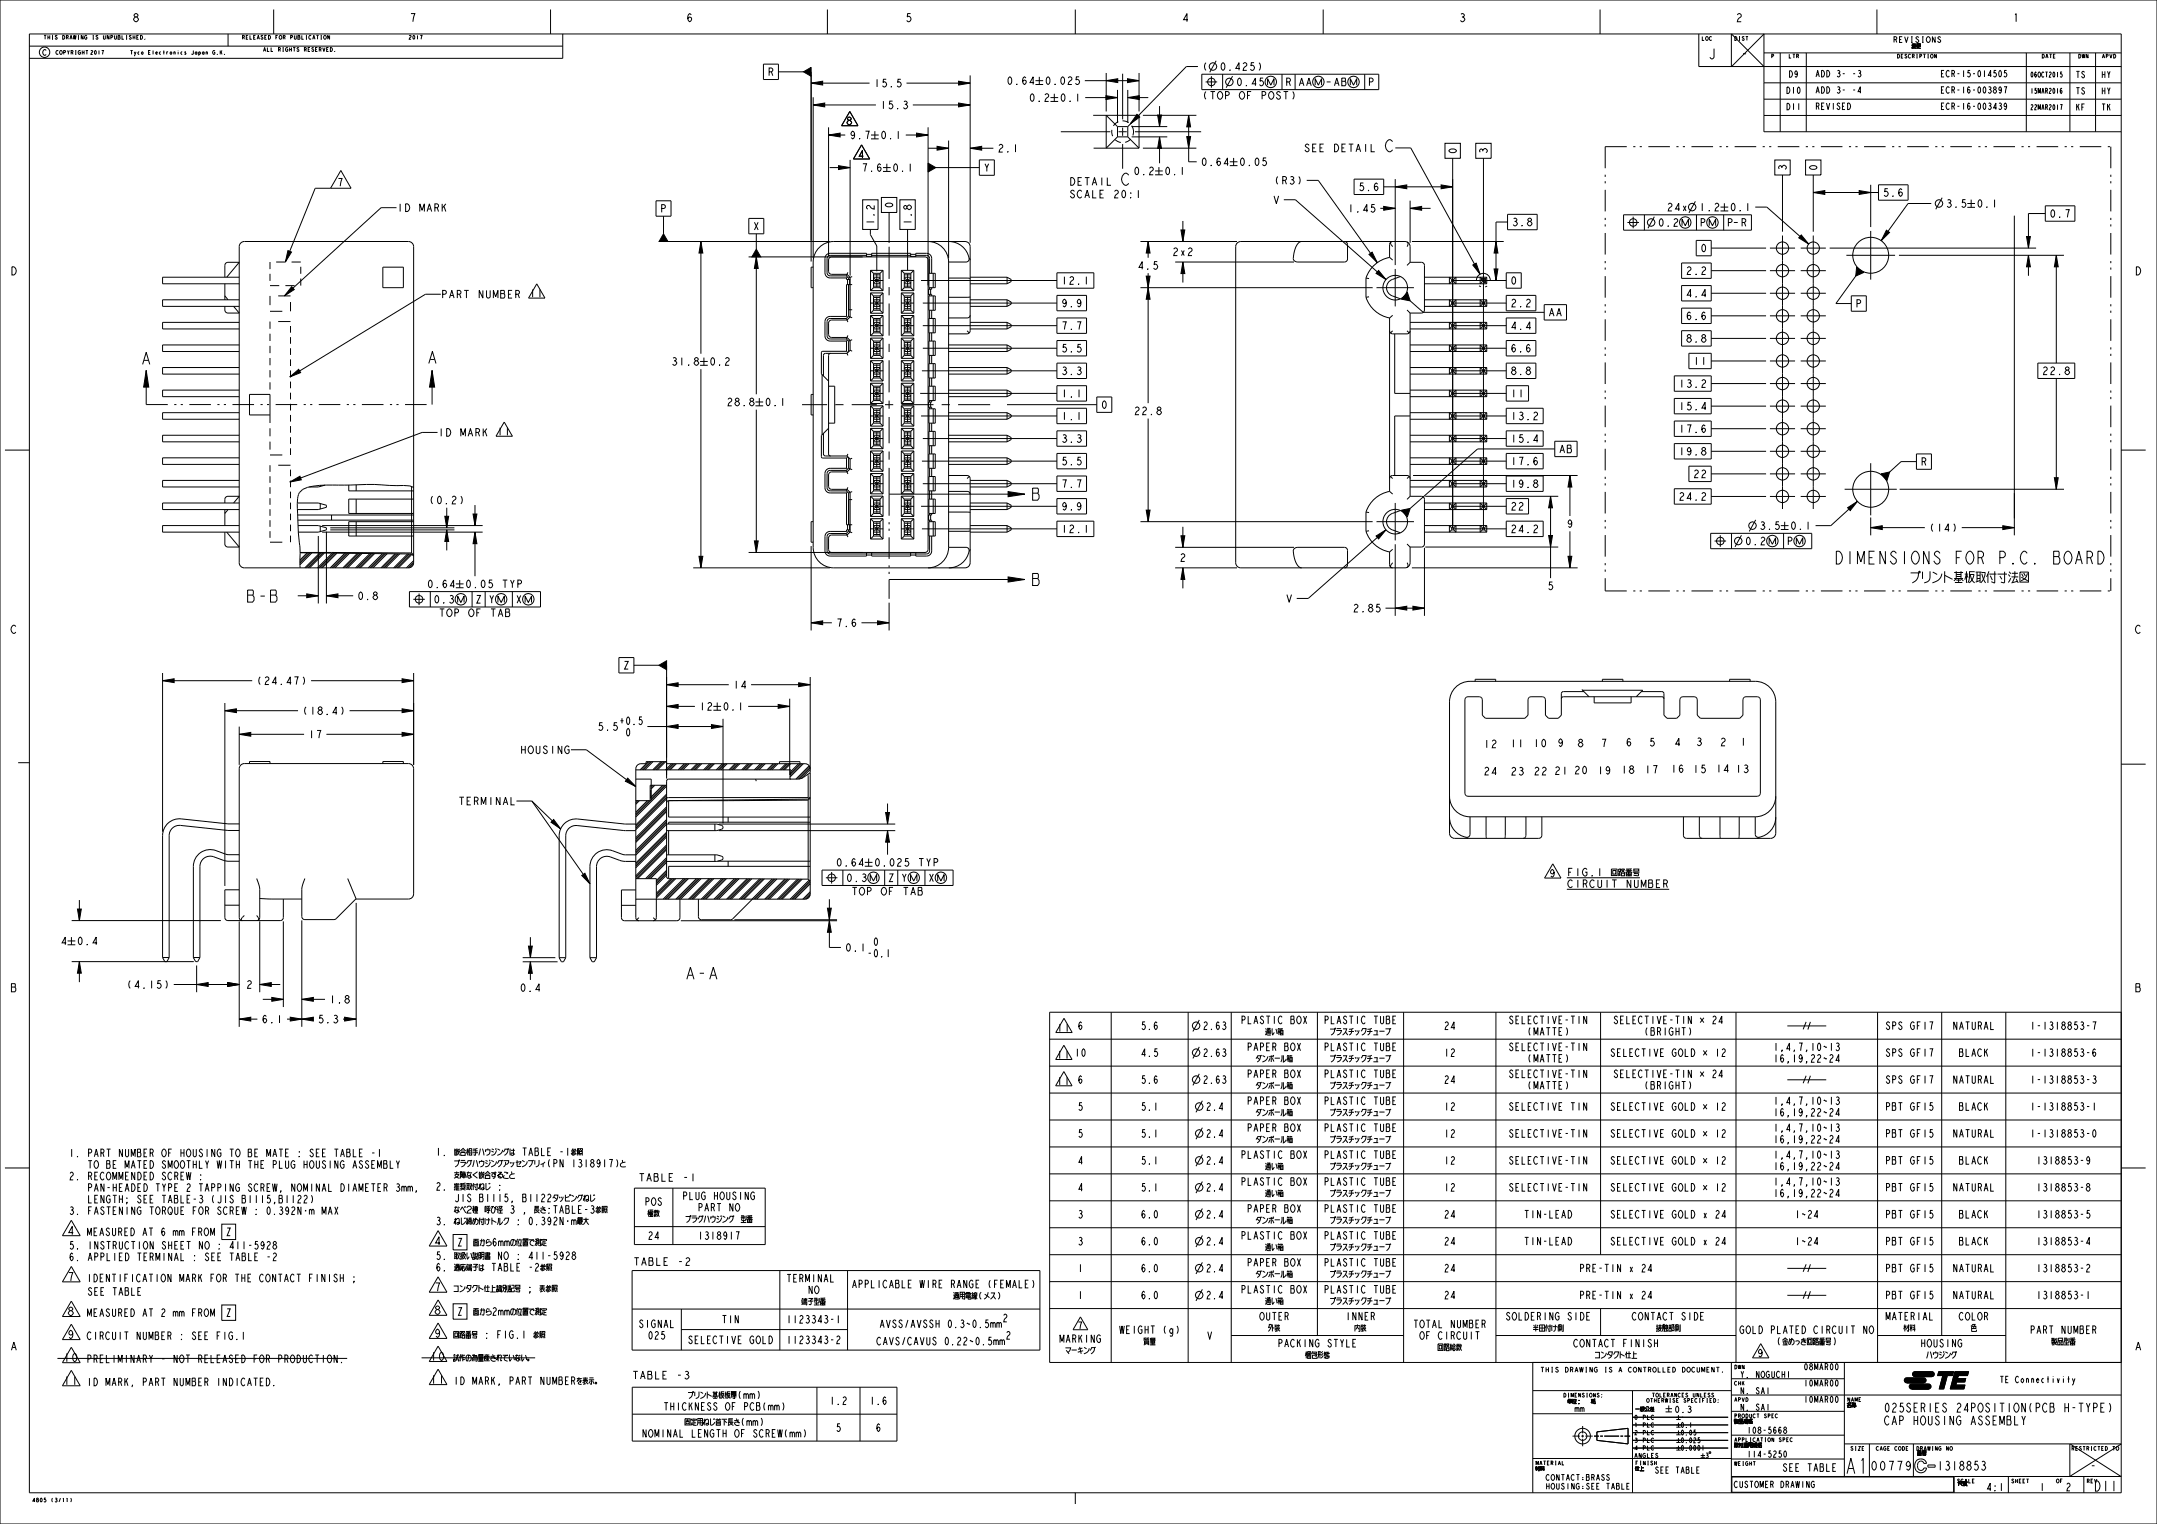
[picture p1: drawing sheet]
<svg xmlns="http://www.w3.org/2000/svg" width="841mm" height="594mm" viewBox="0 0 841 594" stroke-linecap="round" stroke-linejoin="round" font-family="sans-serif">
<defs><g id="words">
<text font-size="7.8" x="719.3" y="574.4">A1</text>
<text font-size="6.5" x="724.4" y="219.9">DIMENSIONS FOR P.C. BOARD</text>
<g font-size="6.1">
<text x="539.6" y="59.2">C</text>
<text x="436.7" y="72.2">C</text>
<text x="95.7" y="234.7">B-B</text>
<text x="267" y="381.7">A-A</text>
</g>
<g font-size="5.2">
<text x="665.9" y="23">J</text>
<text x="678.6" y="23">-</text>
<text x="816.2" y="581.2">D11</text>
</g>
<g font-size="4.6">
<text x="734.4" y="550.4">025SERIES 24POSITION(PCB H-TYPE)</text>
<text x="734.4" y="555.4">CAP HOUSING ASSEMBLY</text>
<text x="729.1" y="573.1">00779</text>
<text x="755.1" y="573">1318853</text>
<text x="814.7" y="573">-</text>
</g>
<g font-size="4.2">
<text x="26.1" y="481.2">4</text>
<text x="169.1" y="485.3">4</text>
<text x="26.1" y="499.2">7</text>
<text x="169.1" y="503.3">7</text>
<text x="26.1" y="512.7">8</text>
<text x="169.1" y="512.3">8</text>
<text x="26.1" y="521.7">9</text>
<text x="169.1" y="521.3">9</text>
<text x="24.5" y="530.7">10</text>
<text x="167.5" y="530.3">10</text>
<text x="24.5" y="539.7">11</text>
<text x="167.5" y="539.3">11</text>
</g>
<g font-size="4.1">
<text x="51.5" y="8.5">8</text>
<text x="159.5" y="8.5">7</text>
<text x="267.4" y="8.5">6</text>
<text x="352.8" y="8.5">5</text>
<text x="460.7" y="8.5">4</text>
<text x="568.7" y="8.5">3</text>
<text x="676.6" y="8.5">2</text>
<text x="784.6" y="8.5">1</text>
<text x="3.9" y="107.2">D</text>
<text x="832.2" y="107.2">D</text>
<text x="3.9" y="246.9">C</text>
<text x="832.2" y="246.9">C</text>
<text x="3.9" y="386.6">B</text>
<text x="832.2" y="386.6">B</text>
<text x="3.9" y="526.3">A</text>
<text x="832.2" y="526.3">A</text>
</g>
<g font-size="3.9">
<text x="299.2" y="29.5">R</text>
<text x="475.4" y="27.4">0.425 )</text>
<text x="340.5" y="33.9">15.5</text>
<text x="392.3" y="32.9">0.64</text>
<text x="407.2" y="32.9">0.025</text>
<text x="401" y="39.5">0.2</text>
<text x="413.1" y="39.5">0.1</text>
<text x="468.6" y="38.7">(TOP OF POST)</text>
<text x="343" y="42.4">15.3</text>
<text x="329.7" y="48.7">8</text>
<text x="331" y="54.1">9.7</text>
<text x="343.1" y="54.1">0.1</text>
<text x="388.8" y="59.3">2.1</text>
<text x="508.2" y="59.2">SEE DETAIL</text>
<text x="334.3" y="61.6">4</text>
<text x="468.1" y="64.6">0.64</text>
<text x="483" y="64.6">0.05</text>
<text x="567.9" y="60.2" transform="rotate(-90 567.9 60.2)">0</text>
<text x="579.9" y="60.2" transform="rotate(-90 579.9 60.2)">3</text>
<text x="335.7" y="66.8">7.6</text>
<text x="347.8" y="66.8">0.1</text>
<text x="383.3" y="66.8">Y</text>
<text x="441.8" y="68.1">0.2</text>
<text x="453.9" y="68.1">0.1</text>
<text x="496.6" y="71.8">(R 3)</text>
<text x="696.5" y="66.7" transform="rotate(-90 696.5 66.7)">3</text>
<text x="708.5" y="66.7" transform="rotate(-90 708.5 66.7)">0</text>
<text x="131.2" y="72.6">7</text>
<text x="416.8" y="72.2">DETAIL</text>
<text x="416.8" y="77.1">SCALE</text>
<text x="433.9" y="77.1">20:1</text>
<text x="529.4" y="74.3">5.6</text>
<text x="733.9" y="76.5">5.6</text>
<text x="154.6" y="82.4">ID MARK</text>
<text x="257.3" y="82.8">P</text>
<text x="348.2" y="81.3" transform="rotate(-90 348.2 81.3)">0</text>
<text x="496.2" y="79.4">V</text>
<text x="525.3" y="82.7">1.45</text>
<text x="649.7" y="82.2">24x</text>
<text x="662.3" y="82.2">1.2</text>
<text x="674.3" y="82.2">0.1</text>
<text x="758.5" y="80.8">3.5</text>
<text x="770.5" y="80.8">0.1</text>
<text x="293.5" y="89.6">X</text>
<text x="340.8" y="87.9" transform="rotate(-90 340.8 87.9)">1.2</text>
<text x="355.4" y="87.9" transform="rotate(-90 355.4 87.9)">1.8</text>
<text x="589.3" y="88">3.8</text>
<text x="798.9" y="84.7">0.7</text>
<text x="456.9" y="99.6">2x 2</text>
<text x="662.8" y="98.2">0</text>
<text x="443.4" y="105">4.5</text>
<text x="657.1" y="107">2.2</text>
<text x="413.6" y="110.8">12.1</text>
<text x="588.8" y="110.8">0</text>
<text x="171.9" y="116.2">PART NUMBER</text>
<text x="206.2" y="115.8">11</text>
<text x="413.6" y="119.6">9.9</text>
<text x="588.8" y="119.6">2.2</text>
<text x="657.1" y="115.8">4.4</text>
<text x="723.3" y="119.8">P</text>
<text x="603.6" y="123.2">AA</text>
<text x="657.1" y="124.6">6.6</text>
<text x="413.6" y="128.4">7.7</text>
<text x="588.8" y="128.4">4.4</text>
<text x="413.6" y="137.2">5.5</text>
<text x="588.8" y="137.2">6.6</text>
<text x="657.1" y="133.4">8.8</text>
<text x="261.6" y="142.4">31.8</text>
<text x="276.5" y="142.4">0.2</text>
<text x="660" y="142.2">11</text>
<text x="413.6" y="146">3.3</text>
<text x="588.8" y="146">8.8</text>
<text x="796" y="146">22.8</text>
<text x="413.6" y="154.8">1.1</text>
<text x="588.8" y="154.8">11</text>
<text x="654.3" y="151">13.2</text>
<text x="283.2" y="158.2">28.8</text>
<text x="298.1" y="158.2">0.1</text>
<text x="429.1" y="159.2">0</text>
<text x="442" y="161.6">22.8</text>
<text x="654.3" y="159.8">15.4</text>
<text x="413.6" y="163.6">1.1</text>
<text x="588.8" y="163.6">13.2</text>
<text x="170.6" y="170">ID MARK</text>
<text x="193.6" y="169.7">11</text>
<text x="413.6" y="172.4">3.3</text>
<text x="588.8" y="172.4">15.4</text>
<text x="654.3" y="168.6">17.6</text>
<text x="607.7" y="176.5">AB</text>
<text x="654.3" y="177.4">19.8</text>
<text x="413.6" y="181.2">5.5</text>
<text x="588.8" y="181.2">17.6</text>
<text x="748.7" y="181.4">R</text>
<text x="413.6" y="190">7.7</text>
<text x="588.8" y="190">19.8</text>
<text x="660" y="186.2">22</text>
<text x="167.1" y="196.4">(0.2 )</text>
<text x="654.3" y="195">24.2</text>
<text x="413.6" y="198.8">9.9</text>
<text x="588.8" y="198.8">22</text>
<text x="413.6" y="207.6">12.1</text>
<text x="588.8" y="207.6">24.2</text>
<text x="610.7" y="205.6">9</text>
<text x="685.8" y="206.4">3.5</text>
<text x="697.8" y="206.4">0.1</text>
<text x="752" y="207.2">(14 )</text>
<text x="459.8" y="218.8">2</text>
<text x="139.2" y="233.7">0.8</text>
<text x="166.3" y="229.1">0.64</text>
<text x="181.2" y="229.1">0.05</text>
<text x="195" y="229.1">TYP</text>
<text x="603.1" y="229.8">5</text>
<text x="501.2" y="234.8">V</text>
<text x="527.3" y="238.5">2.85</text>
<text x="170.9" y="240.3">TOP OF TAB</text>
<text x="325.8" y="244.2">7.6</text>
<text x="242.8" y="260.8">Z</text>
<text x="99.8" y="266.8">(24.47 )</text>
<text x="285.6" y="268.4">14</text>
<text x="117.7" y="278.5">(18.4</text>
<text x="132" y="278.5">)</text>
<text x="272.4" y="276.8">12</text>
<text x="281.6" y="276.8">0.1</text>
<text x="120.1" y="287.7">17</text>
<text x="232.8" y="284.7">5.5</text>
<text x="241.3" y="282.4">+0.5</text>
<text x="243.3" y="286.9">0</text>
<text x="202.7" y="293.7">HOUSING</text>
<text x="578.3" y="291.4">12</text>
<text x="588.6" y="291.2">11</text>
<text x="597.6" y="291.2">10</text>
<text x="607" y="291">9</text>
<text x="614.8" y="291.1">8</text>
<text x="623.9" y="291.1">7</text>
<text x="633.7" y="290.8">6</text>
<text x="642.7" y="290.8">5</text>
<text x="652.6" y="290.8">4</text>
<text x="661.1" y="290.6">3</text>
<text x="670.5" y="290.7">2</text>
<text x="678.3" y="290.6">1</text>
<text x="578.3" y="302">24</text>
<text x="588.8" y="302.1">23</text>
<text x="597.8" y="302">22</text>
<text x="605.8" y="301.9">21</text>
<text x="613.5" y="301.6">20</text>
<text x="622.6" y="301.8">19</text>
<text x="631.9" y="301.5">18</text>
<text x="641" y="301.4">17</text>
<text x="651.2" y="301.1">16</text>
<text x="659.8" y="301.2">15</text>
<text x="668.8" y="301">14</text>
<text x="676.4" y="301.2">13</text>
<text x="178.6" y="313.7">TERMINAL</text>
<text x="325.8" y="337.6">0.64</text>
<text x="340.7" y="337.6">0.025</text>
<text x="357.3" y="337.6">TYP</text>
<text x="603.8" y="341.9">9</text>
<text x="610.9" y="341.4">FIG.1</text>
<text x="610.9" y="345.9">CIRCUIT NUMBER</text>
<text x="331.8" y="348.9">TOP OF TAB</text>
<text x="23.5" y="368.2">4</text>
<text x="29.8" y="368.2">0.4</text>
<text x="329.4" y="370.8">0.1</text>
<text x="339.9" y="368.5">0</text>
<text x="337.9" y="373">-0.1</text>
<text x="49.2" y="385.2">(4.15 )</text>
<text x="95.8" y="385.2">2</text>
<text x="202.5" y="386.4">0.4</text>
<text x="128.2" y="391">1.8</text>
<text x="101.9" y="398.7">6.1</text>
<text x="123.7" y="398.7">5.3</text>
<text x="420.3" y="401.3">6</text>
<text x="445.3" y="401.3">5.6</text>
<text x="486" y="399">PLASTIC BOX</text>
<text x="518.6" y="399">PLASTIC TUBE</text>
<text x="563.3" y="401.3">24</text>
<text x="590.8" y="399">SELECTIVE-TIN</text>
<text x="632.7" y="399">SELECTIVE-TIN × 24</text>
<text x="736.7" y="401.3">SPS GF17</text>
<text x="762.7" y="401.3">NATURAL</text>
<text x="793.7" y="401.3">1-1318853-7</text>
<text x="411.8" y="402.1">11</text>
<text x="596.8" y="403.5">(MATTE)</text>
<text x="642.6" y="403.5">(BRIGHT)</text>
<text x="411.8" y="412.6">11</text>
<text x="419.3" y="411.8">10</text>
<text x="445.3" y="411.8">4.5</text>
<text x="488" y="409.5">PAPER BOX</text>
<text x="518.6" y="409.5">PLASTIC TUBE</text>
<text x="563.3" y="411.8">12</text>
<text x="590.8" y="409.5">SELECTIVE-TIN</text>
<text x="631.7" y="411.8">SELECTIVE GOLD × 12</text>
<text x="693.6" y="409.5">1,4,7,10~13</text>
<text x="736.7" y="411.8">SPS GF17</text>
<text x="764.6" y="411.8">BLACK</text>
<text x="793.7" y="411.8">1-1318853-6</text>
<text x="596.8" y="414">(MATTE)</text>
<text x="693.6" y="414">16,19,22~24</text>
<text x="411.8" y="422.9">11</text>
<text x="420.3" y="422.3">6</text>
<text x="445.3" y="422.3">5.6</text>
<text x="488" y="420">PAPER BOX</text>
<text x="518.6" y="420">PLASTIC TUBE</text>
<text x="563.3" y="422.3">24</text>
<text x="590.8" y="420">SELECTIVE-TIN</text>
<text x="596.8" y="424.5">(MATTE)</text>
<text x="632.7" y="420">SELECTIVE-TIN × 24</text>
<text x="642.6" y="424.5">(BRIGHT)</text>
<text x="736.7" y="422.3">SPS GF17</text>
<text x="762.7" y="422.3">NATURAL</text>
<text x="793.7" y="422.3">1-1318853-3</text>
<text x="488" y="430.5">PAPER BOX</text>
<text x="518.6" y="430.5">PLASTIC TUBE</text>
<text x="693.6" y="430.5">1,4,7,10~13</text>
<text x="420.3" y="432.8">5</text>
<text x="445.3" y="432.8">5.1</text>
<text x="563.3" y="432.8">12</text>
<text x="590.8" y="432.8">SELECTIVE TIN</text>
<text x="631.7" y="432.8">SELECTIVE GOLD × 12</text>
<text x="693.6" y="435">16,19,22~24</text>
<text x="736.7" y="432.8">PBT GF15</text>
<text x="764.6" y="432.8">BLACK</text>
<text x="793.7" y="432.8">1-1318853-1</text>
<text x="420.3" y="443.3">5</text>
<text x="445.3" y="443.3">5.1</text>
<text x="488" y="441">PAPER BOX</text>
<text x="518.6" y="441">PLASTIC TUBE</text>
<text x="563.3" y="443.3">12</text>
<text x="590.8" y="443.3">SELECTIVE-TIN</text>
<text x="631.7" y="443.3">SELECTIVE GOLD × 12</text>
<text x="693.6" y="441">1,4,7,10~13</text>
<text x="736.7" y="443.3">PBT GF15</text>
<text x="762.7" y="443.3">NATURAL</text>
<text x="793.7" y="443.3">1-1318853-0</text>
<text x="693.6" y="445.5">16,19,22~24</text>
<text x="26.3" y="450.9">1. PART NUMBER OF HOUSING TO BE MATE : SEE TABLE -1</text>
<text x="32.2" y="455.4">TO BE MATED SMOOTHLY WITH THE PLUG HOUSING ASSEMBLY</text>
<text x="169.3" y="450.4">1.</text>
<text x="196.9" y="450.4">TABLE -1</text>
<text x="204.8" y="454.9">(PN 1318917)</text>
<text x="420.3" y="453.8">4</text>
<text x="445.3" y="453.8">5.1</text>
<text x="486" y="451.5">PLASTIC BOX</text>
<text x="518.6" y="451.5">PLASTIC TUBE</text>
<text x="563.3" y="453.8">12</text>
<text x="590.8" y="453.8">SELECTIVE-TIN</text>
<text x="631.7" y="453.8">SELECTIVE GOLD × 12</text>
<text x="693.6" y="451.5">1,4,7,10~13</text>
<text x="736.7" y="453.8">PBT GF15</text>
<text x="764.6" y="453.8">BLACK</text>
<text x="795.7" y="453.8">1318853-9</text>
<text x="26.3" y="459.9">2. RECOMMENDED SCREW :</text>
<text x="248.8" y="460.4">TABLE -1</text>
<text x="693.6" y="456">16,19,22~24</text>
<text x="32.2" y="464.4">PAN-HEADED TYPE 2 TAPPING SCREW, NOMINAL DIAMETER 3mm,</text>
<text x="169.3" y="463.9">2.</text>
<text x="189" y="463.9">:</text>
<text x="268.5" y="467.6">PLUG HOUSING</text>
<text x="420.3" y="464.3">4</text>
<text x="445.3" y="464.3">5.1</text>
<text x="486" y="462">PLASTIC BOX</text>
<text x="518.6" y="462">PLASTIC TUBE</text>
<text x="563.3" y="464.3">12</text>
<text x="590.8" y="464.3">SELECTIVE-TIN</text>
<text x="631.7" y="464.3">SELECTIVE GOLD × 12</text>
<text x="693.6" y="462">1,4,7,10~13</text>
<text x="693.6" y="466.5">16,19,22~24</text>
<text x="736.7" y="464.3">PBT GF15</text>
<text x="762.7" y="464.3">NATURAL</text>
<text x="795.7" y="464.3">1318853-8</text>
<text x="26.3" y="473.4">3. FASTENING TORQUE FOR SCREW : 0.392N m MAX</text>
<text x="32.2" y="468.9">LENGTH; SEE TABLE-3 (JIS B1115,B1122)</text>
<text x="175.2" y="468.4">JIS B1115, B1122</text>
<text x="179.2" y="472.9">2</text>
<text x="193" y="472.9">3 ,</text>
<text x="204.8" y="472.9">:TABLE-3</text>
<text x="251.9" y="469.8">POS</text>
<text x="273.5" y="472.1">PART NO</text>
<text x="488" y="472.5">PAPER BOX</text>
<text x="518.6" y="472.5">PLASTIC TUBE</text>
<text x="169.3" y="477.4">3.</text>
<text x="194.9" y="477.4">: 0.392N m</text>
<text x="420.3" y="474.8">3</text>
<text x="445.3" y="474.8">6.0</text>
<text x="563.3" y="474.8">24</text>
<text x="595.8" y="474.8">TIN-LEAD</text>
<text x="631.7" y="474.8">SELECTIVE GOLD x 24</text>
<text x="700.5" y="474.8">1~24</text>
<text x="736.7" y="474.8">PBT GF15</text>
<text x="764.6" y="474.8">BLACK</text>
<text x="795.7" y="474.8">1318853-5</text>
<text x="33.2" y="481.6">MEASURED AT 6 mm FROM</text>
<text x="88" y="481.6">Z</text>
<text x="178.2" y="485.7">Z</text>
<text x="190" y="485.7">6mm</text>
<text x="252.9" y="483.1">24</text>
<text x="273.5" y="483.1">1318917</text>
<text x="420.3" y="485.3">3</text>
<text x="445.3" y="485.3">6.0</text>
<text x="486" y="483">PLASTIC BOX</text>
<text x="518.6" y="483">PLASTIC TUBE</text>
<text x="563.3" y="485.3">24</text>
<text x="595.8" y="485.3">TIN-LEAD</text>
<text x="631.7" y="485.3">SELECTIVE GOLD x 24</text>
<text x="700.5" y="485.3">1~24</text>
<text x="736.7" y="485.3">PBT GF15</text>
<text x="764.6" y="485.3">BLACK</text>
<text x="795.7" y="485.3">1318853-4</text>
<text x="26.3" y="486.9">5. INSTRUCTION SHEET NO : 411-5928</text>
<text x="26.3" y="491.4">6. APPLIED TERMINAL : SEE TABLE -2</text>
<text x="169.3" y="490.9">5.</text>
<text x="189" y="490.9">NO : 411-5928</text>
<text x="169.3" y="495.4">6.</text>
<text x="187" y="495.4">TABLE -2</text>
<text x="248.8" y="493.2">TABLE -2</text>
<text x="420.3" y="495.8">1</text>
<text x="445.3" y="495.8">6.0</text>
<text x="488" y="493.5">PAPER BOX</text>
<text x="518.6" y="493.5">PLASTIC TUBE</text>
<text x="563.3" y="495.8">24</text>
<text x="618.2" y="495.8">PRE-TIN x 24</text>
<text x="736.7" y="495.8">PBT GF15</text>
<text x="762.7" y="495.8">NATURAL</text>
<text x="795.7" y="495.8">1318853-2</text>
<text x="33.2" y="499.6">IDENTIFICATION MARK FOR THE CONTACT FINISH ;</text>
<text x="199.9" y="503.7">;</text>
<text x="308.4" y="499.7">TERMINAL</text>
<text x="338.4" y="502">APPLICABLE WIRE RANGE (FEMALE)</text>
<text x="32.2" y="504.9">SEE TABLE</text>
<text x="315.3" y="504.2">NO</text>
<text x="378.8" y="506.5">(</text>
<text x="384.7" y="506.5">)</text>
<text x="420.3" y="506.3">1</text>
<text x="445.3" y="506.3">6.0</text>
<text x="486" y="504">PLASTIC BOX</text>
<text x="518.6" y="504">PLASTIC TUBE</text>
<text x="563.3" y="506.3">24</text>
<text x="618.2" y="506.3">PRE-TIN x 24</text>
<text x="736.7" y="506.3">PBT GF15</text>
<text x="762.7" y="506.3">NATURAL</text>
<text x="795.7" y="506.3">1318853-1</text>
<text x="33.2" y="513.1">MEASURED AT 2 mm FROM</text>
<text x="88" y="513.1">Z</text>
<text x="178.2" y="512.7">Z</text>
<text x="190" y="512.7">2mm</text>
<text x="281.9" y="515.7">TIN</text>
<text x="308.4" y="515.7">1123343-1</text>
<text x="391" y="515.2">2</text>
<text x="491.9" y="514.5">OUTER</text>
<text x="525.5" y="514.5">INNER</text>
<text x="589.9" y="514.5">SOLDERING SIDE</text>
<text x="638.6" y="514.5">CONTACT SIDE</text>
<text x="736.7" y="514.5">MATERIAL</text>
<text x="764.6" y="514.5">COLOR</text>
<text x="186.1" y="521.7">: FIG.1</text>
<text x="250.1" y="517.5">SIGNAL</text>
<text x="253.1" y="522">025</text>
<text x="347" y="517.5">AVSS/AVSSH 0.3~0.5mm</text>
<text x="392.2" y="522">2</text>
<text x="438.4" y="519.8">WEIGHT (g)</text>
<text x="553.4" y="517.5">TOTAL NUMBER</text>
<text x="682.8" y="519.8">GOLD PLATED CIRCUIT NO</text>
<text x="793.7" y="519.8">PART NUMBER</text>
<text x="33.2" y="522.1">CIRCUIT NUMBER : SEE FIG.1</text>
<text x="271.1" y="523.7">SELECTIVE GOLD</text>
<text x="308.4" y="523.7">1123343-2</text>
<text x="346.1" y="524.2">CAVS/CAVUS 0.22~0.5mm</text>
<text x="414.4" y="523.3">MARKING</text>
<text x="470.7" y="522">V</text>
<text x="500.8" y="525">PACKING STYLE</text>
<text x="555.4" y="522">OF CIRCUIT</text>
<text x="616.3" y="525">CONTACT FINISH</text>
<text x="694.6" y="524.3">(</text>
<text x="712.3" y="524.3">)</text>
<text x="750.2" y="525">HOUSING</text>
<text x="33.2" y="531.1">PRELIMINARY - NOT RELEASED FOR PRODUCTION.</text>
<text x="684.9" y="528.9">9</text>
<text x="176.2" y="539.7">ID MARK, PART NUMBER</text>
<text x="248.4" y="537.5">TABLE -3</text>
<text x="33.2" y="540.1">ID MARK, PART NUMBER INDICATED.</text>
<text x="286.5" y="545.2">(mm)</text>
<text x="262.8" y="549.7">THICKNESS OF PCB(mm)</text>
<text x="324" y="547.4">1.2</text>
<text x="339.6" y="547.4">1.6</text>
<text x="287.4" y="555.7">(mm)</text>
<text x="325.9" y="557.9">5</text>
<text x="341.5" y="557.9">6</text>
<text x="255.9" y="560.2">NOMINAL LENGTH OF SCREW(mm)</text>
<text x="694.8" y="573.5">SEE TABLE</text>
<text x="774.3" y="581.1">4:1</text>
<text x="795.1" y="581.1">1</text>
<text x="805.3" y="581.1">2</text>
</g>
<text font-size="3.5" x="419.8" y="518">7</text>
<g font-size="3.3">
<text x="707.7" y="30">ADD 3- -3</text>
<text x="747.7" y="30">ECR-15-014505</text>
<text x="697.2" y="30.1">D9</text>
<text x="809.2" y="30.3">TS</text>
<text x="819.2" y="30.3">HY</text>
<text x="696.2" y="36.5">D10</text>
<text x="707.7" y="36.3">ADD 3- -4</text>
<text x="747.7" y="36.3">ECR-16-003897</text>
<text x="809.2" y="36.7">TS</text>
<text x="819.2" y="36.7">HY</text>
<text x="696.2" y="42.8">D11</text>
<text x="707.7" y="42.7">REVISED</text>
<text x="747.7" y="42.7">ECR-16-003439</text>
<text x="809.2" y="43">KF</text>
<text x="819.2" y="43">TK</text>
<text x="703.1" y="534">08MAR00</text>
<text x="678.3" y="537">Y. NOGUCHI</text>
<text x="779.5" y="538.9">TE Connectivity</text>
<text x="678.3" y="543.3">N. SAI</text>
<text x="703.1" y="540.3">10MAR00</text>
<text x="613.9" y="550.3">mm</text>
<text x="652.7" y="550.6">0.3</text>
<text x="678.3" y="549.7">N. SAI</text>
<text x="703.1" y="546.7">10MAR00</text>
<text x="681" y="558.7">108-5668</text>
<text x="681" y="568">114-5250</text>
<text x="645.1" y="574.2">SEE TABLE</text>
<text x="675.9" y="579.8">CUSTOMER DRAWING</text>
</g>
<g font-size="3">
<text x="602.5" y="577">CONTACT:BRASS</text>
<text x="602.5" y="580.5">HOUSING:SEE TABLE</text>
</g>
<g font-size="2.9">
<text x="737.9" y="16.5">REVISIONS</text>
<text x="16.4" y="21.6">C</text>
</g>
<g font-size="2.6">
<text x="791.5" y="30.1">06OCT2015</text>
<text x="791.5" y="36.4">15MAR2016</text>
<text x="791.5" y="42.8">22MAR2017</text>
<text x="614.1" y="547.1">:</text>
<text x="655.2" y="553.4">-</text>
<text x="655.2" y="556.4">0.1</text>
<text x="655.2" y="559.4">0.05</text>
<text x="655.2" y="562.4">0.025</text>
<text x="655.2" y="565.3">0.0001</text>
</g>
<text font-size="2.5" x="606.9" y="534.8">THIS DRAWING IS A CONTROLLED DOCUMENT.</text>
<g font-size="2.2">
<text x="637.1" y="553.3">0 PLC</text>
<text x="637.1" y="556.3">1 PLC</text>
<text x="637.1" y="559.2">2 PLC</text>
<text x="637.1" y="562.2">3 PLC</text>
<text x="637.1" y="565.2">4 PLC</text>
<text x="637.1" y="568.2">ANGLES</text>
</g>
<g font-size="2">
<text x="16.9" y="15.3">THIS DRAWING IS UNPUBLISHED.</text>
<text x="94.2" y="15.3">RELEASED FOR PUBLICATION</text>
<text x="159.2" y="15.3">2017</text>
<text x="663.4" y="15.8">LOC</text>
<text x="676.1" y="15.8">DIST</text>
<text x="21.6" y="21.2">COPYRIGHT</text>
<text x="35.1" y="21.2">2017</text>
<text x="50.6" y="21.2">Tyco Electronics Japan G.K.</text>
<text x="102.5" y="20.1">ALL RIGHTS RESERVED.</text>
<text x="690.4" y="22.6">P</text>
<text x="697.3" y="22.6">LTR</text>
<text x="739.5" y="22.6">DESCRIPTION</text>
<text x="795.9" y="22.6">DATE</text>
<text x="810.1" y="22.6">DWN</text>
<text x="819.4" y="22.6">APVD</text>
<text x="676.1" y="533.6">DWN</text>
<text x="676.1" y="539.9">CHK</text>
<text x="609.4" y="544.6">DIMENSIONS:</text>
<text x="643.9" y="544.5">TOLERANCES UNLESS</text>
<text x="641.8" y="546.6">OTHERWISE SPECIFIED:</text>
<text x="676.1" y="546.3">APVD</text>
<text x="720.1" y="546.3">NAME</text>
<text x="676.1" y="552.6">PRODUCT SPEC</text>
<text x="676.1" y="561.9">APPLICATION SPEC</text>
<text x="721.3" y="565.3">SIZE</text>
<text x="731.3" y="565.3">CAGE CODE</text>
<text x="747" y="565.3">DRAWING NO</text>
<text x="807.5" y="565.3">RESTRICTED TO</text>
<text x="598.6" y="571">MATERIAL</text>
<text x="637.5" y="571">FINISH</text>
<text x="676.1" y="571.2">WEIGHT</text>
<text x="762.9" y="578">SCALE</text>
<text x="784.1" y="578">SHEET</text>
<text x="801.6" y="578">OF</text>
<text x="813.5" y="578">REV</text>
<text x="12.4" y="585.4">4805 (3/11)</text>
</g>
</g></defs>
<g fill="#000">
<path d="M313.3 28l3-1.7v3.4zM443.3 44.6l1.1 1-3.7 2.7zM707 75l4.5-.7v1.5zM724.9 74.3l4.5 .7-4.5 .8zM258.7 91.1l1.7 3h-3.4zM460.4 89.6h1.5l-.7 4.5zM702.3 91.6l2.9 3.5-3.9-2.4zM735.5 89.7l1.2 .9-3.2 3.2zM790.1 92.2h1.5l-.7 4.5zM790.9 99.5l.7 4.5h-1.5zM801.7 99.5l.8 4.5h-1.5zM112.3 97.7l1.4 .5-2.4 3.9z"/>
<path d="M461.2 102.1l.7 4.5h-1.5zM723.9 104.2l2.8 2-3.2 1.4zM57 144.4l1 6.5h-2zM168.5 144.4l1 6.5h-2zM393 191.6l6.5 1-6.5 1zM720.4 197.9l3.8-2.5-2.8 3.6zM733.4 184.7l3.4-.7-1.1 3.3zM801 186.2h1.5l-.8 4.5zM460.4 208.8h1.5l-.7 4.5zM393 224.9l6.5 1-6.5 1zM461.2 221.3l.7 4.5h-1.5zM256.9 259.3l3-1.7v3.4z"/>
<path d="M259.9 283.2l4.5-.8v1.5zM277.4 282.4l4.5 .8-4.5 .7zM742.8 537.3l.6-.3h6.6a.95 .95 0 0 1 .9 .9 .95 .95 0 0 1-.8 1l-6.7 .1a.95 .95 0 0 1-.8-.6 .95 .95 0 0 1 .2-1.1zM744.7 539.7l.7-.2h6.5a.95 .95 0 0 1 1 .8 .95 .95 0 0 1-.9 1l-6.6 .1a.95 .95 0 0 1-.9-.6 .95 .95 0 0 1 .2-1.1zM746 534.9l.6-.3h6.6a.95 .95 0 0 1 .9 .9 .95 .95 0 0 1-.8 1h-6.7a.95 .95 0 0 1-.8-.5 .95 .95 0 0 1 .2-1.1zM755.9 534.6h5.8l-.4 1.5h-2.1l-1.4 5.3h-1.7l1.4-5.3h-2zM762.8 538.6l-.3 1.3h3.6l-.4 1.5h-5.3zM763.5 536.1l-.3 1.2h3.2l-.3 1.3h-3.3l-2.4 2.8zM762.2 534.6h5.3l-.4 1.5h-3.6l-3.1 5.3z"/>
</g>
<g fill="none" stroke="#000" stroke-width=".39">
<path d="M0 0h841v594h-841zM11.5 13.2h815.6v568.6h-815.6zM11.5 18h207.9M33.4 19.7h.9M33.9 19.7v1.5M39.6 19.7h.7l-.3 1.5M51.2 14l-.5-.2a.59 .59 0 0 0-.1 .7 .59 .59 0 0 0 .6 .3l-.3 .5-.5-.4M51.9 13.8v1.5M51.9 14.5h.7M52.6 13.8v1.5M53.3 14.5h.5M54.1 13.8h-.8v1.5h.8"/>
<path d="M54.8 13.8a.76 .76 0 0 1 .8 .7 .76 .76 0 0 1-.8 .8zM56.6 15.3h.1M83.8 19.9l-.3-.2a.7 .7 0 0 0-.6 .8 .7 .7 0 0 0 .8 .6l.1-.7h-.4M85.9 19.7v1.5M86.6 19.7l-.7 .9M88.9 13.2v4.8M106.7 3.7v9.5M123.4 13.8h.9M123.8 13.8v1.5M125.1 13.8h.3M125.1 15.3h.3M125.3 13.8v1.5"/>
<path d="M125.8 18.5l.5 1.6 .4-1.6M127.4 19.3h.4M128.1 18.5h-.7v1.6h.7M128.5 13.8v1.5l-.7-1.5v1.5M128.8 18.5a.76 .76 0 0 1 .8 .8 .76 .76 0 0 1-.8 .8zM130.6 20.1h.1M163.8 13.8h.8l-.4 1.5M214.7 3.7v9.5M219.4 13.2v9.5h-207.9M322.6 3.7v9.5M419.3 3.7v9.5M515.9 3.7v9.5"/>
<path d="M623.9 3.7v9.5M662.3 13.2v12.7h164.8M675 13.2v12.7M680.7 14.2h.9M687.7 13.2v38.2h139.3M731.8 3.7v9.5M745.4 18.5l.4-.4 1 .1-1.4 .6M745.8 17.4l-.4 .5M745.8 18.2l1.2 .6M746 17.2l-.4 .9M746.4 17.2v.7h-.3M746.7 17.4l.3 .5"/>
<path d="M747.4 17.4h1.3v.7h-1.3zM747.4 17.8h1.3M747.4 18.3l1.5 .5M748.1 17.1l-.1 1.3-.8 .4M754.5 14.3v2.2l-1.1-2.2v2.2M756.6 14.7l-.4-.4-.6 .4 1 1.1-.1 .6-.5 .1-.6-.5M84.8 21.2h.1M86.2 20.2l.4 1M87.6 21.2h.1M297.7 25h5.8v6h-5.8zM303.5 28h9.8M313.3 28l3-1.7v3.4z"/>
<path d="M316.3 28v74M437.7 28.7v17.9M467.1 25.9h-4.5l-21.9 22.4M468.6 28.9h69v6h-69zM470.1 31.9h4.5M470.2 24.4a2.33 2.33 0 0 0 0 3M472.3 29.7v4.5M474.2 23.7l-2.5 4.5M476.7 28.9v6M480.6 29.7l-2.5 4.5M482.9 30.7l.3-.3 .4 .3a1.9 1.9 0 0 1-.4 2.7l-.3-.2a2.08 2.08 0 0 1 0-2.5zM485.9 33.2l.2 .2z"/>
<path d="M489.8 32.7h-1.6l1.3-2.3v3M492.5 30.4h-1.1l-.1 1.3a.91 .91 0 0 1 1.4 .7 .91 .91 0 0 1-1.4 .8l-.2-.3M494.2 33.2v-2.5l1.3 2.5 1.2-2.5v2.5M499.8 28.9v6M500.5 35.7h1.7M501.3 35.7v3M501.7 31.9l1.2-.2v-1l-1.2-.3v3M502.6 31.9l.5 1.5M504 35.7a2.33 2.33 0 0 1 0 3M504.9 28.9v6M506.6 33.4l.9-3 .9 3M507 32.4h1"/>
<path d="M509.5 33.4l.8-3 .9 3M509.8 32.4h1.1M512.8 33.2v-2.5l1.2 2.5 1.3-2.5v2.5M517.3 31.9h1.5M520.3 33.4l.9-3 .9 3M520.7 32.4h1M523.2 30.4h1.2l.2 .3-.2 1 .4 .5v.7l-.4 .5h-1.2zM523.2 31.7h1.2M526.5 33.2v-2.5l1.2 2.5 1.3-2.5v2.5M532.1 28.9v6M533.9 31.9l1.3-.2v-1l-1.3-.3v3M687.7 38.7h139.3"/>
<path d="M687.7 32.3h139.4M687.7 20.6h139.4M694.1 20.6v30.8M704.3 20.6v30.8M724.6 27.7l.5-.2 .4 .4-.4 .6a.66 .66 0 0 1 .4 1 .66 .66 0 0 1-1 .1M724.8 28.5h.3M725.6 35.7h-1.1l.8-1.9v2.5M755 21.1v1.5l-.7-1.5v1.5M771.4 27.7l.3-.2 .5 .8v.8l-.5 .9-.5-.9zM771.4 34l.3-.2 .5 .9v.8l-.5 .8-.5-.8zM773.5 34l.2-.2 .3 .2 .2 .7-.1 1.2-.4 .4-.5-.8zM773.7 27.5v2.5"/>
<path d="M775.4 34l.5-.2 .4 .4-.4 .7a.66 .66 0 0 1 .4 .9 .66 .66 0 0 1-1 .1M775.6 34.9h.3M776.4 29.4h-1.1l.8-1.9v2.5M777.7 34.9l-.4-.5 .4-.6 .6 .4-.4 .7M778.3 27.5h-.8l-.1 1 .3-.2a.85 .85 0 0 1 .7 .8 .85 .85 0 0 1-.7 .9l-.4-.4M779.6 27.7l.2-.2 .3 .2 .2 .6v.8l-.5 .9-.5-.9zM780.3 34.7l-.5 .6-.4-.2 .2-1.1 .2-.2 .4 .4 .1 1.3-.5 .8-.4-.4M781.3 33.8h1.1l-.5 2.5M782.4 27.5h-.8l-.1 1 .2-.2a.85 .85 0 0 1 .8 .8 .85 .85 0 0 1-.8 .9l-.4-.4M790.1 20.6l-.1 30.8M801.3 21.1h-.7v1.5h.7M803.9 34.8l-.3-.4-.3 .7 .3 1.3 .3-1-.3-.1-.3 .5"/>
<path d="M804 28.1h-.5l-.1 .8 .1-.2a.7 .7 0 0 1 .6 .7 .7 .7 0 0 1-.6 .7l-.2-.3M807.1 20.6l-.1 30.8M817.1 20.6l-.1 30.8M824.1 21.1a.76 .76 0 0 1 .8 .8 .76 .76 0 0 1-.8 .7zM413.6 51.3h19.3M426.2 44.9h17.9M426.4 57.7h17.7M435.7 49.3l-4.4-4.4v12.8l4.4-4.4M435.7 53.3h4M435.7 49.3v4M435.7 49.3h4M436.1 51.3h3.2"/>
<path d="M437.7 49.7v3.2M437.7 56.1v9.7M439.7 53.3l4.4 4.4M439.7 49.3v4M442.5 51.3h25.8M443.3 44.6l1.1 1-3.7 2.7zM444.1 44.9l-4.4 4.4M444.1 44.9v12.8M563.4 55.9h6v5.8h-6zM687.7 45h139.3M720.4 40.2a1.28 1.28 0 0 1 1.1 1.2 1.28 1.28 0 0 1-1.1 1.3zM771.4 40.4l.3-.2 .5 .8v.8l-.5 .9-.5-.9z"/>
<path d="M773.5 40.4l.2-.2 .3 .2 .2 .6-.1 1.3-.4 .4-.5-.9zM775.4 40.4l.5-.2 .4 .4-.4 .6a.66 .66 0 0 1 .4 1 .66 .66 0 0 1-1 .1M775.6 41.2h.3M778.4 42.1h-1.1l.9-1.9v2.5M779.4 40.4l.6-.2 .3 .4-.3 .6a.66 .66 0 0 1 .4 1 .66 .66 0 0 1-1.1 .1M779.7 41.2h.3M782.4 41l-.5 .6-.4-.2 .1-1 .3-.2 .3 .4 .2 1.2-.5 .9-.4-.4M803.3 40.8h.7l-.4 2M128.9 73.4l4-6.9 4 6.9h-14l-11.6 28.7M255.8 78.3h5.8v6h-5.8zM343.7 77h6v5.8h-6zM566.4 61.7v144.2"/>
<path d="M661 78.5l-2.5 4.5M672.3 79.2v3M704 62.4h6v5.8h-6zM707 75l4.5-.7v1.5zM707 68.2v22.1M707 75h25.4M724.9 74.3l4.5 .7-4.5 .8zM729.4 72v16.5M732.4 72h11.6v6h-11.6zM753 79.3h-9.1l-10.4 14.5M757.2 77.1l-2.5 4.5M766.3 77.8h-1l-.2 1.3a.91 .91 0 0 1 1.4 .7 .91 .91 0 0 1-1.4 .8l-.2-.3"/>
<path d="M767 79.3h3M768.5 77.8v3M93.9 94.7l1.4-.6h64l1 .3 .7 .7 .3 1v123.2l-.3 1-.7 .8-1 .2h-64l-1-.2-.8-.8-.2-1v-123.2zM112.3 97.7l1.4 .5-2.4 3.9zM258.1 94.1h62.4M258.7 91.1l1.7 3h-3.4zM258.7 84.3v6.8M337.9 99.5h-14.2l-.9 .4-.3 .8v5.6l.3 .9 .9 .3h6.3M337.9 99.9h2M337.9 99.1h2M339.9 99.5h15.2M346.7 96.2v12.5"/>
<path d="M346.7 82.8v11.9M355.1 99.9h2M355.1 99.1h2M357.1 99.5h4.1l.9 .4 .3 .8v5.8M361.9 94.1a8 8 0 0 1 8 8M370 94.1a7.5 7.5 0 0 1 7.7 7.4l-1 .6h-6.8M458.2 94.1h24.1M460.4 89.6h1.5l-.7 4.5zM461.2 86.1v8M507.5 94.1l-.9 .4-.9 .9-1.2 3.5a2.32 2.32 0 0 0 .3 2.8l1.2 .4h18.6l.6-.5 .2-.7v-5.6l-.5-.9-.7-.3M542.4 94.3l-.2 .7 .8 1.1M543 94.1l-.7 .3-.5 .6v5.3"/>
<path d="M548.6 94.3l.4 .7-.4 1.1M633 83.7h49.9v6h-49.9zM634.5 86.7h4.5M636.8 84.5v4.5M641.1 83.7v6M645 84.5l-2.5 4.5M647.3 85.5l.4-.3 .4 .3a1.9 1.9 0 0 1-.4 2.7l-.4-.2a2.08 2.08 0 0 1 0-2.5zM650.4 88l.1 .2zM652.7 85.7l.9-.5 .5 .5-.2 .8a2.04 2.04 0 0 0-1.2 1.7h1.4M655.8 88v-2.5l1.3 2.5 1.2-2.5v2.5M661.3 93.7h5.9v6h-5.9zM661.4 83.7v6"/>
<path d="M663.3 86.7l1.2-.2v-1l-1.2-.3v3M666.4 88v-2.5l1.3 2.5 1.2-2.5v2.5M667.2 96.7h21.4M670.8 80.7h3M670.8 82.2h3M672 83.7v6M673.9 86.7l1.2-.2v-1l-1.2-.3v3M676 86.7h1.5M679.2 86.7l1.3-.2v-1l-1.3-.3v3M680.1 86.7l.6 1.5M684.4 80.7h4.5l16.3 14.4M690.1 96.7h9.8"/>
<path d="M695 91.8v106.6M702.1 96.7h9.8M702.3 91.6l2.9 3.5-3.9-2.4zM707 91.8v106.6M713.4 96.7h80.5M719.9 99.5h19M729.4 90v19M735.5 89.7l1.2 .9-3.2 3.2zM740.4 99.5h64.3M767 80.8h3M785.4 84.1v117.9M790.1 92.2h1.5l-.7 4.5z"/>
<path d="M790.9 99.5l.7 4.5h-1.5zM790.9 99.5v8M797.4 83.2h-6.5v13.5M797.4 80.2h11.6v6h-11.6zM801.7 99.5l.8 4.5h-1.5zM801.7 99.5v42M87.7 119.4v1.8l.8 .8h4.8l-2.2-2.6M87.7 108v-4.6l.2-.7 1-.5h4.4l-4.9 5.8M87.7 110.6v6.2M87.7 115.3l1.2 1.5M93.3 108h-29.9v2.6h29.9M93.3 116.8h-29.9v2.6h29.9"/>
<path d="M149.3 104.1h8v8h-8zM209.3 110.6l3.2 5.6h-6.4zM317.1 104.1h-.8v8h.8M330 107.5l.4 .5M330.1 108.3v.6h1.4M330.3 106.9h-6l-.9-.3-.3-.9v-4.4l.3-.8 .9-.4h36.4l.6 .2 .5 .7v113.4l-.5 .8-.6 .1h-36.4l-.9-.3-.3-.9v-4.4l.3-.8 .9-.4h6M330.3 106.9l-.3 .6M330.3 106.9l1.2 1.2M330.4 108l-.3 .3M330.4 108l.5 .4M330.5 108.9v2M330.6 106.1l-.3 .8"/>
<path d="M330.9 108.4v.5M330.9 110.9v12.4M330.9 110.9v9.8h1.4M331.3 108.9v2M331.5 108.1l-.6 .3M331.5 108.1v15.4M332.3 107.8l-.8 .3M332.3 110.9h-2.2v12.4M337.9 100.1v-1.4h-14.3l-1.4 .7-.5 1.3v5.7l.4 1.2 1.4 .7h6.6M339.4 118.1h5M339.4 109.3h5M339.4 105.4v7.9"/>
<path d="M339.4 114.2v7.9M339.4 114.2l1.2 1.1M339.4 105.4l1.2 1.1M339.4 114.2h4.9M339.4 113.3h4.9M339.4 105.4h4.9M339.9 100.1v-1.4h15.2v1.4M340.6 108.3l1 .6M340.6 117.1l1 .6M340.6 119.4h2.5M340.6 116.8h2.5M340.6 110.6h2.5"/>
<path d="M340.6 108h2.5M340.6 112.1l-1.2 1.2M340.6 107.1h2.5v4.4h-2.5zM340.6 115.9h2.5v4.4h-2.5zM341.6 109.7l-1 .7M341.6 118.5l-1 .7M341.6 108.9v.8M341.6 117.7v.8M341.6 118.5h.6M341.6 117.7h.6M341.6 109.7h.6M341.6 108.9h.6"/>
<path d="M341.9 106.8v5M341.9 115.6v5M342.2 109.7l.9 .7M342.2 118.5l.9 .7M342.2 108.9v.8M342.2 117.7v.8M343.1 108.3l-.9 .6M343.1 117.1l-.9 .6M343.1 112.1l1.2 1.2M344.3 105.4l-1.2 1.1M344.3 114.2l-1.2 1.1M344.3 105.4v7.9"/>
<path d="M344.3 114.2v7.9M346.7 111.9v3.2M346.7 118.3v12.5M351.4 118.1h5M351.4 109.3h5M351.4 105.4v7.9M351.4 114.2v7.9M351.4 114.2l1.2 1.1M351.4 105.4l1.2 1.1M351.4 114.2h4.9M351.4 113.3h4.9M351.4 105.4h4.9"/>
<path d="M352.6 108.3l1 .6M352.6 117.1l1 .6M352.6 119.4h2.5M352.6 116.8h2.5M352.6 112.1h2.5M352.6 110.6h2.5M352.6 108h2.5M352.6 112.1l-1.2 1.2M352.6 106.5v5.6M352.6 115.9h2.5v4.4h-2.5zM352.6 111.5h2.5M352.6 107.1h2.5"/>
<path d="M352.6 106.5h2.5M353.6 109.7l-1 .7M353.6 118.5l-1 .7M353.6 108.9v.8M353.6 117.7v.8M353.6 118.5h.6M353.6 117.7h.6M353.6 109.7h.6M353.6 108.9h.6M353.9 106.8v5M353.9 115.6v5M354.2 109.7l.9 .7"/>
<path d="M354.2 118.5l.9 .7M354.2 108.9v.8M354.2 117.7v.8M355.1 108.3l-.9 .6M355.1 117.1l-.9 .6M355.1 106.5v5.6M355.1 112.1l1.2 1.2M356.3 105.4l-1.2 1.1M356.3 114.2l-1.2 1.1M356.3 105.4v7.9M356.3 114.2v7.9M357.1 100.1v-1.4h4.3l1.3 .7 .5 1.1 .1 6"/>
<path d="M361.9 114.7h1.4v.6M362 112.7v2M362.2 106.5h2.5v5.6h-2.5zM362.2 115.3h2.5v5.6h-2.5zM362.4 112.1v.6M362.4 114.7v.6M362.9 112.7v2M363.3 112.1v.6h-1.4M363.9 106.5v5.6M363.9 115.3v5.6M369.9 108.4l8.4 .2M369.9 102.1v111.2"/>
<path d="M377.8 100.6l.5 .8M378.3 115.7l-8.4 .2M378.3 119.4h14.4M378.3 116.8h14.4M378.3 110.6h14.4M378.3 108h14.4M392.7 108l1.6 .9v.8l-1.6 .9M392.7 116.8l1.6 .9v.8l-1.6 .9M392.7 108v2.6M392.7 116.8v2.6M458.2 102.1h46.3M461.2 102.1l.7 4.5h-1.5z"/>
<path d="M461.2 102.1v8M532.6 108.4l1.2 .2M532.6 115.9a12 12 0 0 0 9.2 8M532.6 108.4v7.5M533.8 115.7l-1.2 .2M536.7 112.1h14.6M541.8 100.3l1.2 1.1M541.8 100.3a12 12 0 0 0-9.2 8.1M544 104.8v14.6M546 107.8l-3.2 1.1a3.4 3.4 0 0 0-2.2 3.2 3.4 3.4 0 0 0 2.2 3.2l3.2 1.2M549.8 102.2l-.1-6.6-.9-1.2-1-.3h-64l-1.4 .6-.6 1.4v123.2l.3 1 .7 .8 1 .2h64l1-.2 .9-1.2 .1-6.7M549.8 102.2l4.8 .1 .6 .4 .2 .7-.1 17.8-.4 .6-.7 .2h-4.4"/>
<path d="M549.8 102.2l-1.2 1.2M555.4 119.4h24.3M555.4 116.8h24.3M555.4 110.6h24.3M555.4 108h24.3M566 108.9l-.9-.9v2.6l.9-.9M566 117.7l-.9-.9v2.6l.9-.9M566 118.5h.8M566 117.7h.8M566 109.7h.8M566 108.9h.8M566 108.9v.8"/>
<path d="M566 117.7v.8M566.6 109.3h20.7M566.8 108.9l.9-.9v2.6l-.9-.9M566.8 117.7l.9-.9v2.6l-.9-.9M566.8 108.9v.8M566.8 117.7v.8M578 118.5h.8M578 117.7h.8M578 109.7h.8M578 108.9h.8M578 108.9l-.9-.9v2.6l.9-.9M578 117.7l-.9-.9v2.6l.9-.9"/>
<path d="M578 108.9v.8M578 117.7v.8M578.8 108.9v.8M578.8 117.7v.8M578.8 118.5l.9 .9M578.8 109.7l.9 .9M579.7 108l-.9 .9M579.7 116.8l-.9 .9M579.7 108v2.6M579.7 116.8v2.6M587.3 106.3h5.8v6h-5.8zM690.1 114.3h9.8"/>
<path d="M690.1 105.5h9.8M702.1 114.3h9.8M702.1 105.5h9.8M721.8 115.3h5.9v6h-5.9zM723.5 107.6l-7.7 10.7h6M723.9 104.2l2.8 2-3.2 1.4zM93.3 125.6h-29.9v2.6h29.9M93.3 134.4h-29.9v2.6h29.9M323.9 137.7l-.6 .3-.2 .5v38.4l.2 .6 .6 .2M330 124.1l-6.6 .1-.8 .5-.1 .6v5.6l.3 .9 .9 .3h6.3M330 124.1l.3 .6M330 132.1l.4 .5"/>
<path d="M330.1 123.3l-6.9 .1-1.1 .7-.4 1.2v5.8l.6 1.3 1.2 .5h6.6M330.1 136.9h-9.3l-.5 .3v8.5l2.8 2.8M330.1 132.9v4M330.1 136.9l.5 .5M330.1 123.3l.3 .4M330.3 124.7l-6.4 .1-.7 .5-.1 .6v4.4l.3 .9 .9 .3h6M330.3 137.7h-8.4l-.6 .3-.2 .5v8M330.3 124.7l.3 .8M330.3 137.7l.3 .8M330.3 131.5l-.3 .6M330.3 131.5l1.2 1.2M330.4 123.7l-.4 .4"/>
<path d="M330.4 132.6l-.3 .3M330.4 132.6l.5 .4M330.6 130.7l-.3 .8M330.9 123.3l-.5 .4M330.9 133v4.1M330.9 123.3l.6 .2M331.4 136.5l-1.1 1.2M331.5 136.5l.8 .4M331.5 123.5l.8 .4M331.5 123.5l-1.2 1.2M331.5 132.7l-.6 .3M331.5 132.7v3.8"/>
<path d="M332.3 132.4l-.8 .3M339.4 135.7h5M339.4 126.9h5M339.4 122.1h4.9M339.4 123v7.9M339.4 131.8v7.9M339.4 131.8l1.2 1.1M339.4 123l1.2 1.1M339.4 139.7h4.9M339.4 131.8h4.9M339.4 130.9h4.9M339.4 123h4.9"/>
<path d="M340.6 125.9l1 .6M340.6 134.7l1 .6M340.6 137h2.5M340.6 134.4h2.5M340.6 128.2h2.5M340.6 125.6h2.5M340.6 120.9l-1.2 1.2M340.6 129.7l-1.2 1.2M340.6 138.5l-1.2 1.2M340.6 124.7h2.5v4.4h-2.5zM340.6 133.5h2.5v4.4h-2.5zM341.6 127.3l-1 .7"/>
<path d="M341.6 136.1l-1 .7M341.6 126.5v.8M341.6 135.3v.8M341.6 136.1h.6M341.6 135.3h.6M341.6 127.3h.6M341.6 126.5h.6M341.9 124.4v5M341.9 133.2v5M342.2 127.3l.9 .7M342.2 136.1l.9 .7M342.2 126.5v.8"/>
<path d="M342.2 135.3v.8M343.1 125.9l-.9 .6M343.1 134.7l-.9 .6M343.1 138.5l1.2 1.2M343.1 129.7l1.2 1.2M343.1 120.9l1.2 1.2M344.3 123l-1.2 1.1M344.3 131.8l-1.2 1.1M344.3 123v7.9M344.3 131.8v7.9M346.7 134v3.2M351.4 135.7h5"/>
<path d="M351.4 126.9h5M351.4 122.1h4.9M351.4 123v7.9M351.4 131.8v7.9M351.4 139.7h4.9M351.4 131.8l1.2 1.1M351.4 123l1.2 1.1M351.4 131.8h4.9M351.4 130.9h4.9M351.4 123h4.9M352.6 125.9l1 .6M352.6 134.7l1 .6"/>
<path d="M352.6 137h2.5M352.6 134.4h2.5M352.6 128.2h2.5M352.6 125.6h2.5M352.6 120.9l-1.2 1.2M352.6 129.7l-1.2 1.2M352.6 138.5l-1.2 1.2M352.6 124.7h2.5v4.4h-2.5zM352.6 133.5h2.5v4.4h-2.5zM353.6 127.3l-1 .7M353.6 136.1l-1 .7M353.6 126.5v.8"/>
<path d="M353.6 135.3v.8M353.6 136.1h.6M353.6 135.3h.6M353.6 127.3h.6M353.6 126.5h.6M353.9 124.4v5M353.9 133.2v5M354.2 127.3l.9 .7M354.2 136.1l.9 .7M354.2 126.5v.8M354.2 135.3v.8M355.1 125.9l-.9 .6"/>
<path d="M355.1 134.7l-.9 .6M355.1 138.5l1.2 1.2M355.1 129.7l1.2 1.2M355.1 120.9l1.2 1.2M356.3 123l-1.2 1.1M356.3 131.8l-1.2 1.1M356.3 123v7.9M356.3 131.8v7.9M362.2 124.1h2.5v5.6h-2.5zM362.2 132.9h2.5v5.6h-2.5zM362.4 120.9v3.2M362.4 129.7v3.2"/>
<path d="M362.4 138.5v3.2M363.3 120.9v3.2M363.3 129.7v3.2M363.3 138.5v3.2M363.9 124.1v5.6M363.9 132.9v5.6M369.9 130.1h7.2l.7-.2 .4-.6 .1-33.2a2 2 0 0 0-2-2h-51.2a8 8 0 0 0-8 8v111.2a8 8 0 0 0 8 8h51.2a2 2 0 0 0 2-2l-.1-33.1-.4-.6-.7-.3h-7.2M369.9 137h22.8M369.9 134.4h22.8M377.1 128.9l.8 .9M378.3 122.9l-.3 .6-.7 .4h-7.4M378.3 128.2h14.4"/>
<path d="M378.3 125.6h14.4M392.7 125.6l1.6 .9v.8l-1.6 .9M392.7 134.4l1.6 .9v.8l-1.6 .9M392.7 125.6v2.6M392.7 134.4v2.6M541.8 128.9l.2 .7 1 .5h6l.6-.5 .2-.7M541.8 123.9v67.6M543 122.9l-1.2 1M543 128.9l-.9 .9M543.8 130.1v23.2h6M548.6 120.8l1.2 1.2M548.6 128.9l.8 .9"/>
<path d="M549.8 137h29.9M549.8 134.4h29.9M549.8 128.2h29.9M549.8 125.6h29.9M549.8 122v71.4M566 126.5l-.9-.9v2.6l.9-.9M566 135.3l-.9-.9v2.6l.9-.9M566 136.1h.8M566 135.3h.8M566 127.3h.8M566 126.5h.8M566 126.5v.8"/>
<path d="M566 135.3v.8M566.8 126.5l.9-.9v2.6l-.9-.9M566.8 135.3l.9-.9v2.6l-.9-.9M566.8 126.5v.8M566.8 135.3v.8M578 136.1h.8M578 135.3h.8M578 127.3h.8M578 126.5h.8M578 126.5l-.9-.9v2.6l.9-.9M578 135.3l-.9-.9v2.6l.9-.9M578 126.5v.8"/>
<path d="M578 135.3v.8M578.8 126.5v.8M578.8 135.3v.8M578.8 136.1l.9 .9M578.8 127.3l.9 .9M579.7 125.6l-.9 .9M579.7 134.4l-.9 .9M579.7 125.6v2.6M579.7 134.4v2.6M690.1 131.9h9.8M690.1 123.1h9.8M702.1 131.9h9.8"/>
<path d="M702.1 123.1h9.8M55.6 142l1.4-4.7 1.4 4.7M56.2 140.5h1.6M57 144.4l1 6.5h-2zM57 144.4v13.3M93.3 143.2h-29.9v2.6h29.9M93.3 152h-29.9v2.6h29.9M97.3 153.7h8v8h-8zM167.2 141.7l1.4-4.7 1.4 4.7M167.7 140.1h1.7M168.5 144.4l1 6.5h-2zM168.5 144.4v13.3"/>
<path d="M312.7 157.7h9.8M317.1 153.7h-.8v8h.8M320.5 146v23.5M323.1 150.5h2.4v14.4h-2.4M325.7 157.7h3.2M332.1 157.7h9.8M339.4 153.3h5M339.4 144.5h5M339.4 140.6v7.9M339.4 149.4v7.9M339.4 158.2v7.9M339.4 158.2l1.2 1.1"/>
<path d="M339.4 149.4l1.2 1.1M339.4 158.2h4.9M339.4 157.3h4.9M339.4 140.6l1.2 1.1M339.4 149.4h4.9M339.4 148.5h4.9M339.4 140.6h4.9M340.6 143.5l1 .6M340.6 152.3l1 .6M340.6 154.6h2.5M340.6 152h2.5M340.6 145.8h2.5"/>
<path d="M340.6 143.2h2.5M340.6 142.3h2.5v4.4h-2.5zM340.6 151.1h2.5v4.4h-2.5zM340.6 159.9h2.5v4.4h-2.5zM340.6 147.3l-1.2 1.2M340.6 156.1l-1.2 1.2M341.6 144.9l-1 .7M341.6 153.7l-1 .7M341.6 153.7h.6M341.6 144.1v.8M341.6 152.9v.8M341.6 152.9h.6"/>
<path d="M341.6 144.9h.6M341.6 144.1h.6M341.9 142v5M341.9 150.8v5M341.9 159.6v5M342.2 144.9l.9 .7M342.2 153.7l.9 .7M342.2 144.1v.8M342.2 152.9v.8M343.1 143.5l-.9 .6M343.1 152.3l-.9 .6M343.1 156.1l1.2 1.2"/>
<path d="M343.1 147.3l1.2 1.2M344.3 140.6l-1.2 1.1M344.3 140.6v7.9M344.3 149.4v7.9M344.3 158.2v7.9M344.3 149.4l-1.2 1.1M344.3 158.2l-1.2 1.1M345.1 157.7h3.2M346.7 140.4v12.5M346.7 156.1v3.2M351.4 153.3h5M351.4 144.5h5"/>
<path d="M351.4 140.6v7.9M351.4 149.4v7.9M351.4 158.2v7.9M351.4 158.2h4.9M351.4 157.3h4.9M351.4 158.2l1.2 1.1M351.4 149.4l1.2 1.1M351.4 149.4h4.9M351.4 148.5h4.9M351.4 140.6l1.2 1.1M351.4 140.6h4.9M351.4 157.7h12.6"/>
<path d="M352.6 143.5l1 .6M352.6 152.3l1 .6M352.6 154.6h2.5M352.6 152h2.5M352.6 145.8h2.5M352.6 143.2h2.5M352.6 147.3l-1.2 1.2M352.6 159.9h2.5v4.4h-2.5zM352.6 142.3h2.5v4.4h-2.5zM352.6 151.1h2.5v4.4h-2.5zM352.6 156.1l-1.2 1.2M353.6 144.9l-1 .7"/>
<path d="M353.6 153.7l-1 .7M353.6 153.7h.6M353.6 144.1v.8M353.6 152.9v.8M353.6 152.9h.6M353.6 144.9h.6M353.6 144.1h.6M353.9 142v5M353.9 150.8v5M353.9 159.6v5M354.2 144.9l.9 .7M354.2 153.7l.9 .7"/>
<path d="M354.2 144.1v.8M354.2 152.9v.8M355.1 143.5l-.9 .6M355.1 152.3l-.9 .6M355.1 156.1l1.2 1.2M355.1 147.3l1.2 1.2M356.3 140.6l-1.2 1.1M356.3 149.4l-1.2 1.1M356.3 140.6v7.9M356.3 149.4v7.9M356.3 158.2v7.9M356.3 158.2l-1.2 1.1"/>
<path d="M361.9 158.7h1.4v.6M362 156.7v2M362.2 159.3h2.5v5.6h-2.5zM362.2 150.5h2.5v5.6h-2.5zM362.2 141.7h2.5v5.6h-2.5zM362.4 147.3v3.2M362.4 156.1v.6M362.4 158.7v.6M362.9 156.7v2M363.3 156.1v.6h-1.4M363.3 147.3v3.2M363.9 141.7v5.6"/>
<path d="M363.9 150.5v5.6M363.9 159.3v5.6M367.2 157.7h3.2M369.9 154.6h22.8M369.9 152h22.8M369.9 145.8h22.8M369.9 143.2h22.8M373.5 157.7h12.6M392.6 157.7h35M392.7 143.2l1.6 .9v.8l-1.6 .9M392.7 152l1.6 .9v.8l-1.6 .9M392.7 143.2v2.6"/>
<path d="M392.7 152v2.6M427.6 154.7h5.9v6h-5.9zM549.8 154.6h29.9M549.8 152h29.9M549.8 145.8h29.9M549.8 143.2h29.9M566 144.1l-.9-.9v2.6l.9-.9M566 152.9l-.9-.9v2.6l.9-.9M566 153.7h.8M566 152.9h.8M566 144.9h.8M566 144.1h.8"/>
<path d="M566 144.1v.8M566 152.9v.8M566.8 144.1l.9-.9v2.6l-.9-.9M566.8 152.9l.9-.9v2.6l-.9-.9M566.8 144.1v.8M566.8 152.9v.8M578 153.7h.8M578 152.9h.8M578 144.9h.8M578 144.1h.8M578 144.1l-.9-.9v2.6l.9-.9M578 152.9l-.9-.9v2.6l.9-.9"/>
<path d="M578 144.1v.8M578 152.9v.8M578.8 153.7l.9 .9M578.8 144.9l.9 .9M578.8 144.1v.8M578.8 152.9v.8M579.7 143.2l-.9 .9M579.7 152l-.9 .9M579.7 143.2v2.6M579.7 152v2.6M690.1 158.3h9.8M690.1 149.5h9.8"/>
<path d="M690.1 140.7h9.8M702.1 158.3h9.8M702.1 149.5h9.8M702.1 140.7h9.8M794.5 141.5h14.4v6h-14.4zM801.7 147.5v43.2M805.8 144.3l-.5-.5 .5-.8 .9 .5-.5 .8M1.9 175.4h9.6M93.3 160.8h-29.9v2.6h29.9M93.3 169.6h-29.9v2.6h29.9M93.3 178.4h-29.9v2.6h29.9M196.6 164.5l3.2 5.5h-6.4z"/>
<path d="M321.1 168.9v8l.2 .6 .6 .2h8.4M323.1 166.9l-2.8 2.8v8.6l.5 .2h9.3M330.1 178.5v4M330.3 177.7l1.1 1.2M330.6 178l-.5 .5M330.6 176.9l-.3 .8M330.9 178.3v4.2M331.5 178.9v3.8M332.3 178.6l-.8 .3M339.4 179.7h5M339.4 170.9h5M339.4 162.1h5"/>
<path d="M339.4 175.8l1.2 1.1M339.4 167v7.9M339.4 175.8v7.9M339.4 175.8h4.9M339.4 174.9h4.9M339.4 167l1.2 1.1M339.4 167h4.9M339.4 166.1h4.9M340.6 161.1l1 .6M340.6 169.9l1 .6M340.6 178.7l1 .6M340.6 178.4h2.5"/>
<path d="M340.6 172.2h2.5M340.6 169.6h2.5M340.6 163.4h2.5M340.6 160.8h2.5M340.6 177.5h2.5v4.4h-2.5zM340.6 168.7h2.5v4.4h-2.5zM340.6 164.9l-1.2 1.2M340.6 173.7l-1.2 1.2M341.6 162.5l-1 .7M341.6 171.3l-1 .7M341.6 161.7h.6M341.6 179.3h.6"/>
<path d="M341.6 161.7v.8M341.6 170.5v.8M341.6 179.3v.8M341.6 171.3h.6M341.6 170.5h.6M341.6 162.5h.6M341.9 168.4v5M341.9 177.2v5M342.2 162.5l.9 .7M342.2 171.3l.9 .7M342.2 161.7v.8M342.2 170.5v.8"/>
<path d="M342.2 179.3v.8M343.1 161.1l-.9 .6M343.1 169.9l-.9 .6M343.1 178.7l-.9 .6M343.1 173.7l1.2 1.2M343.1 164.9l1.2 1.2M344.3 167v7.9M344.3 175.8v7.9M344.3 167l-1.2 1.1M344.3 175.8l-1.2 1.1M346.7 162.5v10.3M346.7 176v3.2"/>
<path d="M351.4 179.7h5M351.4 170.9h5M351.4 162.1h5M351.4 175.8h4.9M351.4 174.9h4.9M351.4 175.8l1.2 1.1M351.4 167h4.9M351.4 166.1h4.9M351.4 167l1.2 1.1M351.4 167v7.9M351.4 175.8v7.9M352.6 161.1l1 .6"/>
<path d="M352.6 169.9l1 .6M352.6 178.7l1 .6M352.6 178.4h2.5M352.6 172.2h2.5M352.6 169.6h2.5M352.6 163.4h2.5M352.6 160.8h2.5M352.6 177.5h2.5v4.4h-2.5zM352.6 168.7h2.5v4.4h-2.5zM352.6 164.9l-1.2 1.2M352.6 173.7l-1.2 1.2M353.6 162.5l-1 .7"/>
<path d="M353.6 171.3l-1 .7M353.6 161.7h.6M353.6 179.3h.6M353.6 171.3h.6M353.6 170.5h.6M353.6 162.5h.6M353.6 161.7v.8M353.6 170.5v.8M353.6 179.3v.8M353.9 168.4v5M353.9 177.2v5M354.2 162.5l.9 .7"/>
<path d="M354.2 171.3l.9 .7M354.2 161.7v.8M354.2 170.5v.8M354.2 179.3v.8M355.1 161.1l-.9 .6M355.1 169.9l-.9 .6M355.1 178.7l-.9 .6M355.1 173.7l1.2 1.2M355.1 164.9l1.2 1.2M356.3 167v7.9M356.3 175.8v7.9M356.3 167l-1.2 1.1"/>
<path d="M356.3 175.8l-1.2 1.1M362.2 176.9h2.5v5.6h-2.5zM362.2 168.1h2.5v5.6h-2.5zM362.4 164.9v3.2M362.4 173.7v3.2M363.3 164.9v3.2M363.3 173.7v3.2M363.9 168.1v5.6M363.9 176.9v5.6M369.9 178.4h22.8M369.9 172.2h22.8M369.9 169.6h22.8"/>
<path d="M369.9 163.4h22.8M369.9 160.8h22.8M392.7 178.4l1.6 .9v.8l-1.6 .9M392.7 169.6l1.6 .9v.8l-1.6 .9M392.7 160.8l1.6 .9v.8l-1.6 .9M392.7 160.8v2.6M392.7 169.6v2.6M392.7 178.4v2.6M549.8 178.4h29.9M549.8 172.2h29.9M549.8 169.6h29.9M549.8 163.4h29.9"/>
<path d="M549.8 160.8h29.9M549.8 162.1h-6v23.2M566 161.7l-.9-.9v2.6l.9-.9M566 170.5l-.9-.9v2.6l.9-.9M566 179.3l-.9-.9v2.6l.9-.9M566 161.7h.8M566 179.3h.8M566 171.3h.8M566 170.5h.8M566 162.5h.8M566 161.7v.8M566 170.5v.8"/>
<path d="M566 179.3v.8M566.8 179.3l.9-.9v2.6l-.9-.9M566.8 170.5l.9-.9v2.6l-.9-.9M566.8 161.7l.9-.9v2.6l-.9-.9M566.8 161.7v.8M566.8 170.5v.8M566.8 179.3v.8M578 161.7h.8M578 179.3h.8M578 171.3h.8M578 170.5h.8M578 162.5h.8"/>
<path d="M578 179.3l-.9-.9v2.6l.9-.9M578 170.5l-.9-.9v2.6l.9-.9M578 161.7l-.9-.9v2.6l.9-.9M578 161.7v.8M578 170.5v.8M578 179.3v.8M578.8 171.3l.9 .9M578.8 162.5l.9 .9M578.8 161.7v.8M578.8 170.5v.8M578.8 179.3v.8M579.7 160.8l-.9 .9"/>
<path d="M579.7 169.6l-.9 .9M579.7 160.8v2.6M579.7 169.6v2.6M579.7 178.4v2.6M579.7 178.4l-.9 .9M690.1 175.9h9.8M690.1 167.1h9.8M702.1 175.9h9.8M702.1 167.1h9.8M747.2 176.9h5.9v6h-5.9zM747.2 179.9h-6l-4.4 4.1M827.1 175.4h9.5"/>
<path d="M87.7 196v-1.7l.8-.8 4.8-.1-2.2 2.6M87.7 198.6v6.2M88.9 198.6l-1.2 1.5M93.3 187.2h-29.9v2.6h29.9M93.3 196h-29.9v2.6h29.9M115.9 196h8.2l3.2 .9v.8l-3.2 .9h-8.1M124.9 189.2v.4M124.9 196.3v2.1M126.7 189.1l-2.6 .7h-3.5M136 189.1v2.2h25.3M138.9 189v2.3M138.9 194.5v5.6"/>
<path d="M160.5 189.7v25.8M161.3 194.5h-25.3v5.6h25.3M161.3 190l-1.5-.6-8-.2a150.7 150.7 0 0 0-19.8-.1h-2.3a29 29 0 0 0-11.7 1.6 5.6 5.6 0 0 0-2.1 5.5l.4 11.5 .6 5.5 .1 8.1M330 183.3l-6.6 .1-.8 .5-.1 .6v5.6l.3 .9 .9 .3h6.3M330 191.3l.4 .5M330 183.3l.3 .6M330.1 182.5l-6.9 .1-1.1 .7-.4 1.2v5.8l.6 1.3 1.3 .5h6.5M330.1 192.1v12.4h2.2M330.1 182.5l.3 .4M330.3 183.9l-6.4 .1-.7 .5-.1 .6v4.4l.3 .9 .9 .3h6M330.3 183.9l.3 .8M330.3 190.7l1.2 1.2"/>
<path d="M330.3 190.7l-.3 .6M330.4 191.8l.5 .4M330.4 182.9l-.4 .4M330.4 191.8l-.3 .3M330.6 189.9l-.3 .8M330.9 182.5l.6 .2M330.9 192.2v12.3M330.9 182.5l-.5 .4M331.5 182.7l.8 .4M331.5 191.9v15.4M331.5 182.7l-1.2 1.2M331.5 191.9l-.6 .3"/>
<path d="M332.3 191.6l-.8 .3M332.3 194.7h-1.4v9.8M339.4 197.3h5M339.4 188.5h5M339.4 193.4h4.9M339.4 192.5h4.9M339.4 193.4l1.2 1.1M339.4 184.6l1.2 1.1M339.4 184.6h4.9M339.4 183.7h4.9M339.4 184.6v7.9M339.4 193.4v7.9"/>
<path d="M340.6 187.5l1 .6M340.6 196.3l1 .6M340.6 198.6h2.5M340.6 196h2.5M340.6 189.8h2.5M340.6 187.2h2.5M340.6 181h2.5M340.6 195.1h2.5v4.4h-2.5zM340.6 186.3h2.5v4.4h-2.5zM340.6 182.5l-1.2 1.2M340.6 191.3l-1.2 1.2M341.6 180.1l-1 .7"/>
<path d="M341.6 188.9l-1 .7M341.6 197.7l-1 .7M341.6 197.7h.6M341.6 196.9h.6M341.6 188.9h.6M341.6 188.1h.6M341.6 180.1h.6M341.6 188.1v.8M341.6 196.9v.8M341.9 186v5M341.9 194.8v5M342.2 180.1l.9 .7"/>
<path d="M342.2 188.9l.9 .7M342.2 197.7l.9 .7M342.2 188.1v.8M342.2 196.9v.8M343.1 187.5l-.9 .6M343.1 196.3l-.9 .6M343.1 191.3l1.2 1.2M343.1 182.5l1.2 1.2M344.3 184.6v7.9M344.3 193.4v7.9M344.3 184.6l-1.2 1.1M344.3 193.4l-1.2 1.1"/>
<path d="M346.7 182.4v10.2h52.8M351.4 197.3h5M351.4 188.5h5M351.4 193.4h4.9M351.4 192.5h4.9M351.4 184.6h4.9M351.4 183.7h4.9M351.4 193.4l1.2 1.1M351.4 184.6l1.2 1.1M351.4 184.6v7.9M351.4 193.4v7.9M352.6 187.5l1 .6"/>
<path d="M352.6 196.3l1 .6M352.6 198.6h2.5M352.6 196h2.5M352.6 189.8h2.5M352.6 187.2h2.5M352.6 181h2.5M352.6 195.1h2.5v4.4h-2.5zM352.6 186.3h2.5v4.4h-2.5zM352.6 182.5l-1.2 1.2M352.6 191.3l-1.2 1.2M353.6 180.1l-1 .7M353.6 188.9l-1 .7"/>
<path d="M353.6 197.7l-1 .7M353.6 197.7h.6M353.6 196.9h.6M353.6 188.9h.6M353.6 188.1h.6M353.6 180.1h.6M353.6 188.1v.8M353.6 196.9v.8M353.9 186v5M353.9 194.8v5M354.2 180.1l.9 .7M354.2 188.9l.9 .7"/>
<path d="M354.2 197.7l.9 .7M354.2 188.1v.8M354.2 196.9v.8M355.1 187.5l-.9 .6M355.1 196.3l-.9 .6M355.1 191.3l1.2 1.2M355.1 182.5l1.2 1.2M356.3 184.6v7.9M356.3 193.4v7.9M356.3 184.6l-1.2 1.1M356.3 193.4l-1.2 1.1M362.2 194.5h2.5v5.6h-2.5z"/>
<path d="M362.2 185.7h2.5v5.6h-2.5zM362.4 182.5v3.2M362.4 191.3v3.2M363.3 182.5v3.2M363.3 191.3v3.2M363.9 185.7v5.6M363.9 194.5v5.6M369.9 191.5l7.4 .1 .7 .3 .3 .7M369.9 199.6l8.4 .2M369.9 181h22.8M377.9 185.7l-.8 .8M378.3 198.6h14.4"/>
<path d="M378.3 196h14.4M378.3 189.8h14.4M378.3 187.2h14.4M392.7 196l1.6 .9v.8l-1.6 .9M392.7 187.2l1.6 .9v.8l-1.6 .9M392.7 187.2v2.6M392.7 196v2.6M393 191.6l6.5 1-6.5 1zM402.6 190.3h2l.3 .3v1.2l-.3 .4 .5 .8v1.2l-.5 .8h-2zM402.6 192.2h2M532.6 199.6l1.2 .2M532.6 199.6v7.5"/>
<path d="M541.8 191.5l1.2 1.1M541.8 186.5l.5-.9 .7-.3 6 .1 .6 .4 .2 .7M541.8 191.5a12 12 0 0 0-9.2 8.1M542.1 185.7l.9 .8M544 196v14.6M546 199l-3.2 1.1a3.4 3.4 0 0 0-2.2 3.2 3.4 3.4 0 0 0 2.2 3.2l3.2 1.2M549.4 185.7l-.8 .8M549.8 193.4l4.8 .1 .6 .4 .2 .7-.1 17.8-.4 .6-.7 .2h-4.4M549.8 193.4l-1.2 1.2M549.8 189.8h29.9M549.8 187.2h29.9M549.8 181h29.9"/>
<path d="M555.4 198.6h24.3M555.4 196h24.3M566 188.1l-.9-.9v2.6l.9-.9M566 196.9l-.9-.9v2.6l.9-.9M566 197.7h.8M566 196.9h.8M566 188.9h.8M566 188.1h.8M566 180.1h.8M566 188.1v.8M566 196.9v.8M566.8 196.9l.9-.9v2.6l-.9-.9"/>
<path d="M566.8 188.1l.9-.9v2.6l-.9-.9M566.8 188.1v.8M566.8 196.9v.8M578 197.7h.8M578 196.9h.8M578 188.9h.8M578 188.1h.8M578 180.1h.8M578 196.9l-.9-.9v2.6l.9-.9M578 188.1l-.9-.9v2.6l.9-.9M578 188.1v.8M578 196.9v.8"/>
<path d="M578.8 197.7l.9 .9M578.8 188.9l.9 .9M578.8 180.1l.9 .9M578.8 188.1v.8M578.8 196.9v.8M579.7 187.2v2.6M579.7 196v2.6M579.7 187.2l-.9 .9M579.7 196l-.9 .9M690.1 193.5h9.8M690.1 184.7h9.8M702.1 193.5h9.8"/>
<path d="M702.1 184.7h9.8M719.2 190.7h20.4M720.4 197.9l3.8-2.5-2.8 3.6zM724.2 195.4l-10.4 9.5h-5.9M729.4 180.5v20.4M733.4 184.7l3.4-.7-1.1 3.3zM740.6 190.7h64.1M801 186.2h1.5l-.8 4.5zM87.7 207.4v4.6l.2 .7 1 .5h4.4l-4.9-5.8M93.3 204.8h-29.9v2.6h29.9M116.1 200.7h45.2M116.1 202.7h45.2"/>
<path d="M116.2 204.8h7.9l3.2 .9v.8l-3.2 .9h-7.8M117 215.3l43.5 .2M117 215.5l43.5 .4 .8 .8M119.7 215.5l-2.8 2.8M120.4 215.5l-3.5 3.4M121 215.5l-4.1 4M121.6 215.5l-4.7 4.6M124.6 215.5l-5.8 5.8M124.9 205.1v2.1M125.3 215.5l-5.8 5.8M125.9 215.6l-5.8 5.7M126.5 215.6l-5.8 5.7"/>
<path d="M129.3 200.7v2M129.5 215.6l-5.7 5.7M130.1 215.6l-5.7 5.7M130.8 215.6l-5.8 5.7M131.4 215.6l-5.7 5.7M134.4 215.6l-5.7 5.7M135 215.6l-5.6 5.7M135.7 215.7l-5.7 5.6M136.3 215.7l-5.7 5.6M138.9 203.3v5.6M139.3 215.7l-5.6 5.6M139.9 215.7l-5.6 5.6"/>
<path d="M140.6 215.7l-5.7 5.6M141.2 215.7l-5.6 5.6M144.2 215.7l-5.6 5.6M144.8 215.8l-5.5 5.5M145.5 215.8l-5.6 5.5M146.1 215.8l-5.6 5.5M149.1 215.8l-5.5 5.5M149.7 215.8l-5.5 5.5M150.3 215.8l-5.5 5.5M151 215.8l-5.5 5.5M154 215.9l-5.5 5.4M154.6 215.9l-5.4 5.4"/>
<path d="M155.2 215.9l-5.4 5.4M155.9 215.9l-5.5 5.4M158.9 215.9l-5.4 5.4M159.5 215.9l-5.4 5.4M160.1 215.9l-5.4 5.4M160.5 215.5l.8 .8M160.6 216.1l-5.2 5.2M161.2 219.8l-1.4 1.5M161.3 218.5l-2.9 2.8M161.3 219.1l-2.2 2.2M161.3 203.3h-25.3v5.6h25.3M317.1 203.3h-.8v8h.8"/>
<path d="M330 207.9h-6.3l-.9 .4-.3 .8v5.6l.3 .9 .9 .3h14.2M330 207.9l.3 .6M330.1 207.1h-6.6l-1.4 .7-.4 1.2v5.7l.5 1.4 1.4 .6h14.3v-1.4M330.1 207.1l.3 .4M330.3 208.5l.3 .8M330.4 207.5l-.4 .4M330.5 204.5v2M330.9 207.1l.6 .2M330.9 206.5v.6M330.9 207.1l-.5 .4M331.3 204.5v2M331.5 207.3l.8 .4"/>
<path d="M331.5 206.5h-1.4v.6M331.5 207.3l-1.2 1.2M337.9 216.3h2M337.9 215.5h2M339.4 206.1h5M339.4 210.1h4.9M339.4 202.2h4.9M339.4 201.3h4.9M339.4 202.2l1.2 1.1M339.4 202.2v7.9M339.9 215.3v1.4h15.2v-1.4M339.9 215.9h15.2"/>
<path d="M340.6 205.1l1 .6M340.6 204.8h2.5M340.6 207.4h2.5M340.6 203.9h2.5v4.4h-2.5zM340.6 200.1l-1.2 1.2M340.6 208.9l-1.2 1.2M341.6 206.5l-1 .7M341.6 206.5h.6M341.6 205.7h.6M341.6 205.7v.8M341.9 203.6v5M342.2 206.5l.9 .7"/>
<path d="M342.2 205.7v.8M343.1 205.1l-.9 .6M343.1 208.9l1.2 1.2M343.1 200.1l1.2 1.2M344.3 202.2v7.9M344.3 202.2l-1.2 1.1M351.4 206.1h5M351.4 210.1h4.9M351.4 202.2h4.9M351.4 201.3h4.9M351.4 202.2l1.2 1.1M351.4 202.2v7.9"/>
<path d="M352.6 205.1l1 .6M352.6 204.8h2.5M352.6 207.4h2.5M352.6 203.9h2.5v4.4h-2.5zM352.6 200.1l-1.2 1.2M352.6 208.9l-1.2 1.2M353.6 206.5l-1 .7M353.6 206.5h.6M353.6 205.7h.6M353.6 205.7v.8M353.9 203.6v5M354.2 206.5l.9 .7"/>
<path d="M354.2 205.7v.8M355.1 216.3h2M355.1 215.5h2M355.1 205.1l-.9 .6M355.1 208.9l1.2 1.2M355.1 200.1l1.2 1.2M356.3 202.2v7.9M356.3 202.2l-1.2 1.1M361.9 202.7h1.4v.6M362 200.7v2M362.2 203.3h2.5v5.6h-2.5zM362.4 208.9v5.8l-.3 .9-.9 .3h-4.1"/>
<path d="M362.4 200.1v.6M362.4 202.7v.6M362.9 200.7v2M363.3 208.9l-.1 6-.5 1.2-1.3 .6h-4.3v-1.4M363.3 200.1v.6h-1.4M363.9 203.3v5.6M369.9 213.3a8 8 0 0 1-8 8M369.9 213.3h6.8a1.2 1.2 0 0 1 1.1 1.4 8 8 0 0 1-7.8 6.6M378.3 214.1l-.5 .8M378.3 206.9l-8.4 .2M378.3 204.8h14.4M378.3 207.4h14.4"/>
<path d="M392.7 204.8l1.6 .9v.8l-1.6 .9M392.7 204.8v2.6M458.2 213.3h46.3M460.4 208.8h1.5l-.7 4.5zM461.2 205.3v8M532.6 207.1a12 12 0 0 0 9.2 8M533.8 206.9l-1.2 .2M536.7 203.3h14.6M541.8 215.1v5.4l.5 .6 .7 .2M543 214.1l-1.2 1M543 219.3l-.8 1.1 .2 .8M548.6 212l1.2 1.2"/>
<path d="M548.6 219.3l.4 1.2-.4 .7M555.4 204.8h24.3M555.4 207.4h24.3M566 205.7l-.9-.9v2.6l.9-.9M566 206.5h.8M566 205.7h.8M566 205.7v.8M566.8 205.7l.9-.9v2.6l-.9-.9M566.8 205.7v.8M578 206.5h.8M578 205.7h.8M578 205.7l-.9-.9v2.6l.9-.9"/>
<path d="M578 205.7v.8M578.8 206.5l.9 .9M578.8 205.7v.8M579.7 204.8v2.6M579.7 204.8l-.9 .9M667 207.9h39.4v6h-39.4zM668.5 210.9h4.5M670.7 208.6v4.5M675.1 207.9v6M679 208.6l-2.5 4.5M681.3 209.6l.4-.2 .3 .2a1.9 1.9 0 0 1-.3 2.8l-.4-.3a2.08 2.08 0 0 1 0-2.5zM684.3 212.1l.2 .3z"/>
<path d="M684.5 202.6l-2.5 4.5M686.6 209.9l.9-.5 .6 .5-.2 .7a2.04 2.04 0 0 0-1.3 1.8h1.5M689.8 212.1v-2.5l1.2 2.5 1.3-2.5v2.5M693.6 203.4h-1l-.2 1.2a.91 .91 0 0 1 1.4 .8 .91 .91 0 0 1-1.4 .7l-.2-.2M694.3 204.9h3M694.3 206.4h3M695.4 207.9v6M695.8 203.4v3M697.2 210.9l1.3-.3v-1l-1.3-.2v3M700.4 212.1v-2.5l1.2 2.5 1.3-2.5v2.5M393 224.9l6.5 1-6.5 1zM399.5 225.9h-52.8v7.5"/>
<path d="M402.6 223.5h2l.3 .4v1.2l-.3 .4 .5 .8v1.1l-.5 .8h-2zM402.6 225.5h2M458.2 221.3h24.1M461.2 221.3l.7 4.5h-1.5zM461.2 221.3v8M507.5 221.3l-.9-.3-.9-.9-1.2-3.6a2.32 2.32 0 0 1 .3-2.8l1.2-.4 18.6 .1 .6 .4 .2 .7v5.6l-.5 1-.7 .2M241.3 256.3h5.9v6h-5.9zM247.2 259.3h9.7M256.9 259.3l3-1.7v3.4zM259.9 259.3v36.1M250.3 279.4h-.9l-.1 1.3 .3-.3a1.01 1.01 0 0 1 .9 1 1.01 1.01 0 0 1-.9 1l-.5-.5M575.2 265.6v-.8h8v.8"/>
<path d="M608.8 272.4l.2-.6 .6-.2h38.4l.5 .2 .3 .6M616.8 268.8l2.8 2.8M617 269h23.5l-2.5 2.6M617.6 269.6h-8l-.6 .2-.2 .6v8.4l-1.2 1.2h-3.8l-1.2-1.2v-6l-.3-.7-.6-.5h-4.7l-1 .5-.2 .7v6l-1.2 1.2h-15.4l-1.2-1.2v-6l-.3-.7-.9-.5h-4.4l-.7 .2-.5 1v36.4l.2 .7 1 .5h112.8l.9-.5 .3-.7v-36.4l-.5-1-.7-.2h-4.4l-1 .5-.2 .7v6l-1.2 1.2h-15.4l-1.2-1.2v-6l-.3-.7-.9-.5h-4.8l-.6 .5-.2 .7v6l-1.2 1.2h-3.9l-1.1-1.2v-8.4l-.3-.6-.5-.2h-8M621.6 271.6v2.4h14.4v-2.4M624.8 265.6v-.8h8v.8M674.4 265.6v-.8h8v.8M7.1 297.3h4.4M97.3 297.6v-.8h8v.8M149.3 297.6v-.8h8v.8M240.6 281.7h-1.1l-.2 1.2a.91 .91 0 0 1 1.5 .8 .91 .91 0 0 1-1.5 .7l-.1-.2M252.4 283.2h29.5"/>
<path d="M252.8 296.9l-3.2 3.2M253.4 296.9l-3.2 3.2M254 296.9l-3.2 3.2M254.6 296.9l-3.2 3.2M257.7 296.9l-3.2 3.2M258.3 296.9l-3.2 3.2M258.9 296.9l-3.2 3.2M259.6 296.9l-3.2 3.2M259.9 283.2l4.5-.8v1.5zM259.9 297.7h54l1.4 .6 .6 1.4-.1 49.3-.9 1.2-1 .3h-66M261.9 297.7l-2.4 2.4M262.5 297.7l-2.4 2.4"/>
<path d="M263.1 297.7l-2.4 2.4M263.7 297.7l-2.4 2.4M266.8 297.7l-2.4 2.4M267.4 297.7l-2.4 2.4M268 297.7l-2.4 2.4M268.7 297.7l-2.4 2.4M271.8 297.7l-2.4 2.4M272.4 297.7l-2.4 2.4M273 297.7l-2.4 2.4M273.6 297.7l-2.4 2.4M276.7 297.7l-2.4 2.4M277.3 297.7l-2.4 2.4"/>
<path d="M277.4 282.4l4.5 .8-4.5 .7zM277.9 297.7l-2.4 2.4M278.6 297.7l-2.4 2.4M281.7 297.7l-2.4 2.4M281.9 280.2v40.7M282.3 297.7l-2.4 2.4M282.9 297.7l-2.4 2.4M283.5 297.7l-2.4 2.4M286.6 297.7l-2.4 2.4M287.2 297.7l-2.4 2.4M287.8 297.7l-2.4 2.4M288.5 297.7l-2.4 2.4"/>
<path d="M291.6 297.7l-2.4 2.4M292.2 297.7l-2.4 2.4M292.8 297.7l-2.4 2.4M293.4 297.7l-2.4 2.4M296.5 297.7l-2.4 2.4M297.1 297.7l-2.4 2.4M297.7 297.7l-2.4 2.4M298.4 297.7l-2.4 2.4M301.5 297.7l-2.4 2.4M302.1 297.7l-2.4 2.4M302.7 297.7l-2.4 2.4M303.3 297.7l-2.4 2.4"/>
<path d="M303.9 297.7v-.8h8v.8M306.4 297.7l-2.4 2.4M307 297.7l-2.4 2.4M307.6 297.7l-2.4 2.4M308.3 297.7l-2.4 2.4M311.4 297.7l-3.1 3M312 297.7l-3.8 3.7M312.6 297.7l-4.5 4.4M313.2 297.7l-5.2 5.2M315.5 298.5l-5.2 5.2M315.7 298.9l-4.8 4.8M315.8 299.4l-4.2 4.2"/>
<path d="M315.9 299.9l-3.5 3.5M827.1 297.8h9.5M247.9 300.1h60.5l-.4 3.1 .4 .5M247.9 303.7h6v8.4h-6M248.1 312.1l-.2 .1M248.7 312.1l-.8 .8M249.3 312.1l-1.4 1.4M252.4 312.1l-4.5 4.5M253 312.1l-5.1 5.1M253.5 311h.4M253.5 310.9h.4M253.5 310.1h.4"/>
<path d="M253.5 309.8h.4M253.5 309.4h.4M253.5 309.1h.4M253.5 308.6h.4M253.5 308.3h.4M253.5 308.2h.4M253.6 312.1l-5.7 5.7M254.1 306.1l-.2 .1M254.7 306.1l-.8 .8M255.3 306.1l-1.4 1.4M258.4 306.1l-4.5 4.5h-.4M259 306.1l-5.1 5.1"/>
<path d="M259.6 306.1l-5.7 5.7M259.9 303.5v-6.6h-8v.8a3.6 3.6 0 0 0-3.4 .6l-.6 1.4v58l.5 .9 .7 .3M259.9 306.4l-12 12M259.9 309.5l-12 12M259.9 310.1l-12 12M259.9 310.8l-12 12M259.9 311.4l-12 12M259.9 314.5l-12 12M259.9 315.1l-12 12M259.9 315.7l-12 12M259.9 316.3l-12 12M259.9 319.4l-12 12"/>
<path d="M259.9 306.1h-6.4v6M260.7 312.1l-.6 .2-.2 .6M260.7 312.1v6.4h55.2M283.9 318.5v2M294.6 303.7l.2 .8M315 301.7l.1 9.2M315.1 310.9h-54.4l-.8 .3M315.1 310.9l.3 .3M315.1 311.9l-54.4 .2M315.1 311.9v30.8M315.9 301.1l-3 2.1-1.9 .5h-50.3l-.6 .2-.2 .6v37.2l.2 .5 .6 .3M315.9 310.7l-.8 .8-54.4 .6"/>
<path d="M315.9 311.1l-.8 .8M565.2 310.4a8 8 0 0 0 8 8M573.2 318.4v6.8a1.2 1.2 0 0 1-1.5 1.2 8 8 0 0 1-6.5-7.9M573.2 318.4h111.2M579.4 318.4l.2 8.4M586.9 318.4l-.2 8.4M595 318.4v7.2l-.4 .9-.7 .3M601.2 318.4v7.2l-.3 .7-.6 .4-33.1 .1-1.5-.6-.5-1.4v-51.2a8 8 0 0 1 8-8h111.2a8 8 0 0 1 8 8v51.2l-.6 1.4-1.4 .6-33.2-.1-.6-.4-.2-.7v-7.2M662.6 318.4v7.2l.3 .9 .7 .3M670.6 318.4l.2 8.4M678.1 318.4l-.2 8.4M684.4 318.4v6.8a1.2 1.2 0 0 0 1.4 1.2 8 8 0 0 0 6.6-7.9"/>
<path d="M692.4 310.4a8 8 0 0 1-8 8M93.3 335.7l-5-.1-5-1.7a4 4 0 0 0-5.4 3.8v35.5M93.3 333.1l-5.4-.2a13.6 13.6 0 0 0-6-1.8 6.6 6.6 0 0 0-6.5 6.6v35.5M93.3 323.7h-4.5l-18.4-2a4 4 0 0 0-4.5 4v47.5M93.3 321.1h-4.5l-18.2-1.9a6.6 6.6 0 0 0-7.2 6.5v47.5M247.9 335.7h-4.9l-5-1.7a4 4 0 0 0-5.4 3.7v35.6M247.9 333.2l-5.4-.3a13.6 13.6 0 0 0-6-1.7 6.6 6.6 0 0 0-6.5 6.5v35.6M247.9 323.7h-4.5l-18.4-1.9a4 4 0 0 0-4.4 3.9v47.6M247.9 321.2h-4.4l-18.2-2a6.6 6.6 0 0 0-7.3 6.5v47.6M259.9 333.2h19.6l1.7 .5 .7 .5v.6l-.4 .3-2 .6h-19.6M259.9 321.2h19.6l1.7 .5 .7 .5v.6l-.4 .3-2 .6h-19.6M259.9 320l-12 12"/>
<path d="M259.9 320.7l-12 12M259.9 321.3l-12 12M259.9 324.4l-12 12M259.9 325l-12 12M259.9 325.6l-12 12M259.9 326.2l-12 12M259.9 329.3l-12 12M259.9 329.9l-12 12M259.9 330.6l-11.9 11.9M259.9 331.2l-11.3 11.3M259.9 334.3l-8.2 8.2M259.9 334.9l-7.6 7.6"/>
<path d="M259.9 335.5l-7 7M259.9 336.1l-6.3 6.4M259.9 339.2l-4 4M259.9 339.8l-4 4M260.7 323.7v9.5M278.7 321.2v2.5M278.7 333.2v2.5M279.8 335.7h36.1M283.9 335.7v2M315.9 320.5h-55.2v.7M315.9 337.7h-55.2v4.8M571.6 326.3l.8 .5"/>
<path d="M605.4 336.7l3.2 5.5h-6.4zM623.7 338.4v3M628.3 338.7l2.2 .1v2.5h-2.2zM628.8 339.3h1.2v1.4h-1.2zM631.1 338.7h.7v1h-.7zM631.5 339.7v1.5M631.9 339.4l.5-.7 1 .1-.7 .9-.8 .4M632.3 338.9l1.2 1.2M633.8 339.4h2.6M634.3 338.8l.3 .6M635 338.7v2.7h-.9v-1.2h1.9v1.2h-1M635.8 338.8l-.3 .6"/>
<path d="M636.2 338.6l-2.2 .1M636.6 339.9h2.6M637 338.7h2v.8h-2zM637.5 339.9l-.2 .6h1.5v.8l-1.9-.1M685.9 326.3l-.8 .5M87.7 352.8h5.6M93.3 346.8h-5.6v10.8l.2 .7 .6 .5h21.1l.6-.5 .3-.7v-7.2M100.1 342.4l1.2 4.2v11l-.5 1-.7 .2M100.1 356.8l.7 1.1-.1 .7M101.3 350.2l16.4 .2M118.9 342.4l-1.2 4v10.8l.2 .7 1 .5h11.3l.9-.3M135.6 342.4l3.2 7.9"/>
<path d="M138.7 350.4h20.6l1-.3 .9-1.2 .1-49.3-.6-1.4-1.4-.6-64.6 .1-1.2 .9-.2 1v58l.5 1 .7 .2-.4-.1v-.6l1.2-1.3M138.8 350.3l-7.7 7.8M138.8 350.3h.1M242.3 352.9h5.6M247.9 342.5h8v15.2l-.2 .7-1 .5M247.9 346.9h-5.6v10.8l.2 .7 .6 .4h21.2l.6-.4 .2-.7v-7.2M249.1 357.7l-.9 .8M254.7 357.7l.8 .8M259.9 340.5l-4 4M259.9 341.1l-4 4M260.7 342.5l54.4 .2M261.6 342.5l-5.7 5.7"/>
<path d="M262.2 342.5l-6.3 6.3M262.8 342.5l-6.9 6.9M263.5 342.5l-7.6 7.5M266.6 342.5l-8 8M267.2 342.5l-8 8M267.8 342.5l-8 8M268.4 342.5l-8 8M271.5 342.5l-8 8M272.1 342.5l-8 8M272.3 350.5v6.8l.2 .7 1 .5 11.6-.1 8.2-7.9M272.7 342.5l-8 8M273.4 342.5l-8 8"/>
<path d="M276.4 342.5l-8 8M277.1 342.5l-8 8M277.7 342.5l-8 8M278.3 342.5l-8 8M281.4 342.5l-8 8M282 342.5l-8 8M282.6 342.5l-8 8M283.3 342.5l-8 8M286.3 342.5l-8 8M286.9 342.5l-7.9 8M287.6 342.5l-8 8M288.2 342.5l-8 8"/>
<path d="M291.3 342.5l-8 8M291.9 342.5l-8 8M292.5 342.5l-8 8M293.1 342.5l-7.9 8M296.2 342.5l-8 8M296.8 342.5l-7.9 8M297.4 342.6l-7.9 7.9M298 342.6l-7.9 7.9M301.1 342.6l-7.9 7.9M301.7 342.6l-7.9 7.9M302.3 342.6l-7.9 7.9M302.9 342.6l-7.8 7.9"/>
<path d="M306 342.6l-7.9 7.9M306.6 342.6l-7.8 7.9M307.2 342.6l-7.8 7.9M307.9 342.6l-7.9 7.9M310.9 342.6l-7.8 7.9M311.5 342.6l-7.8 7.9M312.2 342.6l-7.9 7.9M312.8 342.6l-7.8 7.9M315.1 342.7l.8 .8M315.5 343l-7.5 7.5M315.8 343.4l-7.1 7.1M315.8 348.9l-1.5 1.5"/>
<path d="M315.9 343.9l-6.6 6.6M315.9 344.5l-6 6M315.9 347.6l-2.9 2.9M315.9 348.2l-2.3 2.3M610.9 342.1h28.5M610.9 346.6h39.9M631.1 340v1.3M631.5 340.2h.3M632 341l-1.1 .4M632.2 340.3h1.2v1.1h-1.2zM633.8 340.2l1.2-.8 1.4 .8M634.1 340.8h1.9"/>
<path d="M645.8 344.4h.9M647.2 342.9h-1.4v3h1.4M648.7 344.4l1.2-.2v-1l-1.2-.3v3M649.6 344.4l.5 1.5M63.4 373.2l.9 1.6h.8l.8-1.6M63.4 373.2h2.5M75.4 373.2l.9 1.6h.8l.8-1.6M75.4 373.2h2.5M218 373.3h2.6M218 373.3l.9 1.6h.8l.9-1.6M230 373.3h2.6M230 373.3l.9 1.6h.8l.9-1.6"/>
<path d="M433.3 394.5v136.5M463.3 394.5v136.5M467.6 397.5l-2.5 4.5M469.5 398.8l.4-.5 .8 .5v.5l-.8 .7-.4 1.3h1.2M475.3 398.8l-.4-.5a2.03 2.03 0 0 0 0 3 .99 .99 0 0 0 0-1.8l-.5 .3-.1 .5M476.8 398.5l.6-.2 .5 .5-.5 .7a.82 .82 0 0 1 .6 1.1 .82 .82 0 0 1-1.2 .4l-.1-.2M477.1 399.5h.3M480.1 394.5v136.5M484.3 397.5h.7l.5-.5v-.5l-.5-.5h-.7v3M508.3 396l1.2 3M509.5 396l-1.2 3M513.7 394.5v126"/>
<path d="M516.7 397.5h.7l.5-.5v-.5l-.5-.5h-.7v3M543.1 397.5h.7M544.3 396h-1.2v3h1.2M547.3 394.5v136.5M583.3 394.5v136.5M589.9 396.5l-.5-.5-.7 .5 .1 .5 1.1 1-.2 .8-.6 .2-.6-.7M618.7 396v3l-1.2-3v3M624.1 394.5v94.5M630.7 396.5l-.5-.5-.7 .5 .1 .5 1.1 1-.2 .8-.6 .2-.6-.7M671.6 398.3h-1.3l1-2.3v3M676.9 394.5v136.5M696.9 399.9h15.1"/>
<path d="M704.2 398.3l-1.2 2.9M705.9 398.3l-1 3M732.1 394.5v136.5M757.1 394.5v126M782.1 394.5v136.5M792.6 398.3v3M816 398.3h1.2l-.6 3M827.1 394.5h-417.8v136.5h417.8M409.3 415.5h417.8M409.3 405h417.8M467.6 408l-2.5 4.5M469.5 409.3l.4-.5 .8 .5v.5l-.8 .7-.4 1.3h1.2"/>
<path d="M472.3 411.5l.2 .3zM472.3 401l.2 .3zM475.3 409.3l-.4-.5a2.03 2.03 0 0 0 0 3 .99 .99 0 0 0 0-1.8l-.5 .3-.1 .5M476.8 409l.6-.2 .5 .5-.5 .7a.82 .82 0 0 1 .6 1.1 .82 .82 0 0 1-1.2 .4l-.1-.2M477.1 410h.3M486.7 418.5h.7l.5-.5v-.5l-.5-.5h-.7v3M486.7 408h.7l.5-.5v-.5l-.5-.5h-.7v3M489.7 412.6l.7-1.1h1.1l-.3 1.5-1 .9M490.1 412.1l1.1 .9M491.5 411.4l.3 .3M491.6 411.2l.2 .3M492.3 411.4l1 .6"/>
<path d="M493.3 401.9h.4v1l-.4 .5M493.4 400.8l.4 .5M493.7 402.9l.6 .5h1.2M494 400.8h1.3l-.7 .5M494.1 401.9h1.2M494.1 402.5h1.2M494.2 401l.5 .4v1.6M494.3 411.8l-.6 1.3-1.5 .8M494.7 411.9h1.9M494.9 402.9h.4v-1.4l-1.2-.1v1.6M495.2 412.4l-.6 1.4M495.7 411.3v2.6"/>
<path d="M496 400.8l.2 2.5 .7-.9M496.1 412.4l.6 1.4M496.3 411.3l.2 .4M496.4 411.2l.2 .4M497 412.4h2M497.5 401l.4 2M498.1 401.8h.9M498.4 401h.8M498.5 400.7l-.3 .7M498.7 401.5v1.9M498.7 401l.1 .4M499 402.7l-.3-.9-.6 1.1"/>
<path d="M499.3 401.7h.9v1.6h-.9zM499.3 402.2h.9M499.3 402.8h.9M499.4 401h.8M499.5 400.7l-.3 .7M499.7 401l.1 .4M499.9 411.3l-.1 1.7-.4 .9M500.4 411.3v2.6l1.1-1.2M501.7 412.3h.9M502 411.5h.8M502.1 411.2l-.3 .7M502.3 412v1.9"/>
<path d="M502.3 411.5l.1 .4M502.6 413.2l-.3-.9-.6 1.1M502.9 412.2h.9v1.6h-.9zM502.9 412.7h.9M502.9 413.3h.9M503 411.5h.8M503.1 411.2l-.3 .7M503.3 411.5l.1 .4M505.9 417l1.2 3M505.9 406.5l1.2 3M507.1 417l-1.2 3M507.1 406.5l-1.2 3"/>
<path d="M516.7 418.5h.7l.5-.5v-.5l-.5-.5h-.7v3M516.7 408h.7l.5-.5v-.5l-.5-.5h-.7v3M518.6 411.6h1.7l-.2 1.3-1.1 1M518.6 401.1h1.7l-.2 1.3-1.1 1M520.5 411.2l.1 .4zM520.5 400.7l.1 .4zM521 412.2h2l-.6 1.3-1 .4M521 401.7h2l-.6 1.3-1 .4M521.2 411.4h1.7M521.2 400.9h1.7M523.6 411.5h1.5l-.8 1.7-.8 .7M523.6 401h1.5l-.8 1.7-.8 .7"/>
<path d="M524.6 412.7l.9 1.2M524.6 402.2l.9 1.2M525.8 412.5h2.1M525.8 402h2.1M527 411.6a1.94 1.94 0 0 1-1 2.3M527 401.1a1.94 1.94 0 0 1-1 2.3M527.7 411.3l-1.7 .4M527.7 400.8l-1.7 .4M528.4 412.1l.3 .5M528.4 401.6l.3 .5M529 412.1l.3 .5M529 401.6l.3 .5"/>
<path d="M529.9 412.1l-.4 1.2-.8 .6M529.9 401.6l-.4 1.2-.8 .6M530.7 412.4l.6-1h1.3l-.4 1.7-1.2 .8M530.7 401.9l.6-1h1.3l-.4 1.7-1.2 .8M533 412.5h2.1M533 402h2.1M534.2 411.6a1.94 1.94 0 0 1-1 2.3M534.2 401.1a1.94 1.94 0 0 1-1 2.3M534.9 411.3l-1.7 .4M534.9 400.8l-1.7 .4M535.5 413.8h1.9M535.5 403.3h1.9"/>
<path d="M535.8 412.3h1.2l-.2 1.5M535.8 401.8h1.2l-.2 1.5M537.8 412.4h2M537.8 401.9h2M540.2 411.5h1.7l-.3 1.3-1 1.1M540.2 401h1.7l-.3 1.3-1 1.1M541.9 411.3l.3 .4M541.9 400.8l.3 .4M542.1 411.2l.2 .4M542.1 400.7l.2 .4M543.1 418.5h.7M543.1 408h.7"/>
<path d="M544.3 417h-1.2v3h1.2M544.3 406.5h-1.2v3h1.2M589.9 417.5l-.5-.5-.7 .5 .1 .5 1.1 1-.2 .8-.6 .2-.6-.7M589.9 407l-.5-.5-.7 .5 .1 .5 1.1 1-.2 .8-.6 .2-.6-.7M596.6 411a2.67 2.67 0 0 0 0 3M596.6 400.5a2.67 2.67 0 0 0 0 3M610.7 411a2.67 2.67 0 0 1 0 3M610.7 400.5a2.67 2.67 0 0 1 0 3M618.7 417v3l-1.2-3v3M618.7 406.5v3l-1.2-3v3M629.5 409.3l-.5-.5-.7 .5 .1 .5 1.1 1-.2 .7-.6 .3-.6-.8M630.7 410.3h.7"/>
<path d="M631.9 408.8h-1.2v3h1.2M642.2 400.5a2.67 2.67 0 0 0 0 3M658.7 400.5a2.67 2.67 0 0 1 0 3M671.5 409.3l.4-.5 .8 .5v.5l-.8 .7-.4 1.3h1.2M692.5 406.5v3M692.5 411v3M704.2 419.3l-1.2 2.9M705.9 419.3l-1 3M716 406.8l.3-.3 .6 .3 .2 .5-.5 .5a.82 .82 0 0 1 .6 1.1 .82 .82 0 0 1-1.2 .4l-.1-.3M716.3 407.8h.3M717.2 413.3h-1.3l1-2.3v3M736.8 409.3l-.5-.5-.7 .5 .1 .5 1.1 1-.2 .7-.6 .3-.6-.8"/>
<path d="M752.4 408.8h1.2l-.6 3M792.6 419.3v3M816.1 419.5l.3-.2 .6 .2 .2 .5-.5 .5a.82 .82 0 0 1 .6 1.1 .82 .82 0 0 1-1.2 .4l-.1-.2M409.3 436.5h417.8M409.3 426h417.8M468.8 439.5l-2.5 4.5M468.8 429l-2.5 4.5M470.7 430.3l.4-.5 .8 .5v.5l-1.1 1.2-.1 .8h1.2M473.5 432.5l.2 .3zM476.8 432h-1.3l1-2.2v3M486.7 439.5h.7l.5-.5v-.5l-.5-.5h-.7v3M486.7 429h.7l.5-.5v-.5l-.5-.5h-.7v3"/>
<path d="M489.7 433.6l.7-1.1h1.1l-.3 1.5-1 .9M489.7 423.1l.7-1.1h1.1l-.3 1.5-1 .9M490.1 433.1l1.1 .9M490.1 422.6l1.1 .9M491.5 432.4l.3 .3M491.5 421.9l.3 .3M491.6 432.2l.2 .3M491.6 421.7l.2 .3M492.3 432.4l1 .6M492.3 421.9l1 .6M494.3 432.8l-.6 1.3-1.5 .8M494.3 422.3l-.6 1.3-1.5 .8"/>
<path d="M494.7 432.9h1.9M494.7 422.4h1.9M495.2 433.4l-.6 1.4M495.2 422.9l-.6 1.4M495.7 421.8v2.6M495.7 432.3v2.6M496.1 433.4l.6 1.4M496.1 422.9l.6 1.4M496.3 432.3l.2 .4M496.3 421.8l.2 .4M496.4 432.2l.2 .4M496.4 421.7l.2 .4"/>
<path d="M497 433.4h2M497 422.9h2M499.9 432.3l-.1 1.7-.4 .9M499.9 421.8l-.1 1.7-.4 .9M500.4 432.3v2.6l1.1-1.2M500.4 421.8v2.6l1.1-1.2M501.7 433.3h.9M501.7 422.8h.9M502 432.5h.8M502 422h.8M502.1 432.2l-.3 .7M502.1 421.7l-.3 .7"/>
<path d="M502.3 422.5v1.9M502.3 433v1.9M502.3 432.5l.1 .4M502.3 422l.1 .4M502.6 434.2l-.3-.9-.6 1.1M502.6 423.7l-.3-.9-.6 1.1M502.9 433.2h.9v1.6h-.9zM502.9 422.7h.9v1.6h-.9zM502.9 433.7h.9M502.9 434.3h.9M502.9 423.2h.9M502.9 423.8h.9"/>
<path d="M503 432.5h.8M503 422h.8M503.1 432.2l-.3 .7M503.1 421.7l-.3 .7M503.3 432.5l.1 .4M503.3 422l.1 .4M505.9 427.5l1.2 3M505.9 438l1.2 3M507.1 438l-1.2 3M507.1 427.5l-1.2 3M516.7 439.5h.7l.5-.5v-.5l-.5-.5h-.7v3M516.7 429h.7l.5-.5v-.5l-.5-.5h-.7v3"/>
<path d="M518.6 432.6h1.7l-.2 1.3-1.1 1M518.6 422.1h1.7l-.2 1.3-1.1 1M520.5 432.2l.1 .4zM520.5 421.7l.1 .4zM521 433.2h2l-.6 1.3-1 .4M521 422.7h2l-.6 1.3-1 .4M521.2 432.4h1.7M521.2 421.9h1.7M523.6 432.5h1.5l-.8 1.7-.8 .7M523.6 422h1.5l-.8 1.7-.8 .7M524.6 433.7l.9 1.2M524.6 423.2l.9 1.2"/>
<path d="M525.8 433.5h2.1M525.8 423h2.1M527 432.6a1.94 1.94 0 0 1-1 2.3M527 422.1a1.94 1.94 0 0 1-1 2.3M527.7 432.3l-1.7 .4M527.7 421.8l-1.7 .4M528.4 433.1l.3 .5M528.4 422.6l.3 .5M529 433.1l.3 .5M529 422.6l.3 .5M529.9 433.1l-.4 1.2-.8 .6M529.9 422.6l-.4 1.2-.8 .6"/>
<path d="M530.7 433.4l.6-1h1.3l-.4 1.7-1.2 .8M530.7 422.9l.6-1h1.3l-.4 1.7-1.2 .8M533 433.5h2.1M533 423h2.1M534.2 432.6a1.94 1.94 0 0 1-1 2.3M534.2 422.1a1.94 1.94 0 0 1-1 2.3M534.9 432.3l-1.7 .4M534.9 421.8l-1.7 .4M535.5 434.8h1.9M535.5 424.3h1.9M535.8 433.3h1.2l-.2 1.5M535.8 422.8h1.2l-.2 1.5"/>
<path d="M537.8 433.4h2M537.8 422.9h2M540.2 432.5h1.7l-.3 1.3-1 1.1M540.2 422h1.7l-.3 1.3-1 1.1M541.9 432.3l.3 .4M541.9 421.8l.3 .4M542.1 432.2l.2 .4M542.1 421.7l.2 .4M543.1 439.5h.7M543.1 429h.7M544.3 438h-1.2v3h1.2M544.3 427.5h-1.2v3h1.2"/>
<path d="M596.6 421.5a2.67 2.67 0 0 0 0 3M610.7 421.5a2.67 2.67 0 0 1 0 3M629.5 430.3l-.5-.5-.7 .5 .1 .5 1.1 1-.2 .7-.6 .3-.6-.8M630.7 431.3h.7M631.9 429.8h-1.2v3h1.2M671.5 430.3l.4-.5 .8 .5v.5l-.8 .7-.4 1.3h1.2M692.5 427.5v3M692.5 432v3M696.9 420.9h15.1M716 427.8l.3-.3 .6 .3 .2 .5-.5 .5a.82 .82 0 0 1 .6 1.1 .82 .82 0 0 1-1.2 .4l-.1-.3M716.3 428.8h.3M717.2 434.3h-1.3l1-2.3v3"/>
<path d="M735.6 431.3h.7l.5-.5v-.5l-.5-.5h-.7v3M753.6 429.8h-.9l-.2 1.2 .3-.2a1.01 1.01 0 0 1 .9 1 1.01 1.01 0 0 1-.9 1l-.4-.5M816.4 420.5h.3M1.9 455.2h9.6M409.3 457.5h417.8M409.3 447h417.8M468.8 450l-2.5 4.5M470.7 451.3l.4-.5 .8 .5v.5l-1.1 1.2-.1 .8h1.2M470.7 440.8l.4-.5 .8 .5v.5l-1.1 1.2-.1 .8h1.2M473.5 453.5l.2 .3zM473.5 443l.2 .3zM476.8 453h-1.3l1-2.2v3"/>
<path d="M476.8 442.5h-1.3l1-2.2v3M484.3 450h.7l.5-.5v-.5l-.5-.5h-.7v3M489.7 444.1l.7-1.1h1.1l-.3 1.5-1 .9M490.1 443.6l1.1 .9M491.5 442.9l.3 .3M491.6 442.7l.2 .3M492.3 442.9l1 .6M493.3 454.4h.4v1l-.4 .5M493.4 453.3l.4 .5M493.7 455.4l.6 .5h1.2M494 453.3h1.3l-.7 .5M494.1 454.4h1.2"/>
<path d="M494.1 455h1.2M494.2 453.5l.5 .4v1.6M494.3 443.3l-.6 1.3-1.5 .8M494.7 443.4h1.9M494.9 455.4h.4v-1.4l-1.2-.1v1.6M495.2 443.9l-.6 1.4M495.7 442.8v2.6M496 453.3l.2 2.5 .7-.9M496.1 443.9l.6 1.4M496.3 442.8l.2 .4M496.4 442.7l.2 .4M497 443.9h2"/>
<path d="M497.5 453.5l.4 2M498.1 454.3h.9M498.4 453.5h.8M498.5 453.2l-.3 .7M498.7 454v1.9M498.7 453.5l.1 .4M499 455.2l-.3-.9-.6 1.1M499.3 454.2h.9v1.6h-.9zM499.3 454.7h.9M499.3 455.3h.9M499.4 453.5h.8M499.5 453.2l-.3 .7"/>
<path d="M499.7 453.5l.1 .4M499.9 442.8l-.1 1.7-.4 .9M500.4 442.8v2.6l1.1-1.2M501.7 443.8h.9M502 443h.8M502.1 442.7l-.3 .7M502.3 443.5v1.9M502.3 443l.1 .4M502.6 444.7l-.3-.9-.6 1.1M502.9 443.7h.9v1.6h-.9zM502.9 444.2h.9M502.9 444.8h.9"/>
<path d="M503 443h.8M503.1 442.7l-.3 .7M503.3 443l.1 .4M508.3 459l1.2 3M508.3 448.5l1.2 3M509.5 459l-1.2 3M509.5 448.5l-1.2 3M516.7 450h.7l.5-.5v-.5l-.5-.5h-.7v3M518.6 453.6h1.7l-.2 1.3-1.1 1M518.6 443.1h1.7l-.2 1.3-1.1 1M520.5 453.2l.1 .4zM520.5 442.7l.1 .4z"/>
<path d="M521 454.2h2l-.6 1.3-1 .4M521 443.7h2l-.6 1.3-1 .4M521.2 453.4h1.7M521.2 442.9h1.7M523.6 453.5h1.5l-.8 1.7-.8 .7M523.6 443h1.5l-.8 1.7-.8 .7M524.6 454.7l.9 1.2M524.6 444.2l.9 1.2M525.8 454.5h2.1M525.8 444h2.1M527 453.6a1.94 1.94 0 0 1-1 2.3M527 443.1a1.94 1.94 0 0 1-1 2.3"/>
<path d="M527.7 453.3l-1.7 .4M527.7 442.8l-1.7 .4M528.4 454.1l.3 .5M528.4 443.6l.3 .5M529 454.1l.3 .5M529 443.6l.3 .5M529.9 454.1l-.4 1.2-.8 .6M529.9 443.6l-.4 1.2-.8 .6M530.7 454.4l.6-1h1.3l-.4 1.7-1.2 .8M530.7 443.9l.6-1h1.3l-.4 1.7-1.2 .8M533 454.5h2.1M533 444h2.1"/>
<path d="M534.2 453.6a1.94 1.94 0 0 1-1 2.3M534.2 443.1a1.94 1.94 0 0 1-1 2.3M534.9 453.3l-1.7 .4M534.9 442.8l-1.7 .4M535.5 455.8h1.9M535.5 445.3h1.9M535.8 454.3h1.2l-.2 1.5M535.8 443.8h1.2l-.2 1.5M537.8 454.4h2M537.8 443.9h2M540.2 453.5h1.7l-.3 1.3-1 1.1M540.2 443h1.7l-.3 1.3-1 1.1"/>
<path d="M541.9 453.3l.3 .4M541.9 442.8l.3 .4M542.1 453.2l.2 .4M542.1 442.7l.2 .4M543.1 450h.7M544.3 459h-1.2v3h1.2M544.3 448.5h-1.2v3h1.2M589.9 451.3l-.5-.5-.7 .5 .1 .5 1.1 1-.2 .7-.6 .3-.6-.8M618.7 450.8v3l-1.2-3v3M629.5 451.3l-.5-.5-.7 .5 .1 .5 1.1 1-.2 .7-.6 .3-.6-.8M629.5 440.8l-.5-.5-.7 .5 .1 .5 1.1 1-.2 .7-.6 .3-.6-.8M630.7 452.3h.7"/>
<path d="M630.7 441.8h.7M631.9 450.8h-1.2v3h1.2M631.9 440.3h-1.2v3h1.2M671.5 451.3l.4-.5 .8 .5v.5l-.8 .7-.4 1.3h1.2M671.5 440.8l.4-.5 .8 .5v.5l-.8 .7-.4 1.3h1.2M692.5 448.5v3M692.5 453v3M716 448.8l.3-.3 .6 .3 .2 .5-.5 .5a.82 .82 0 0 1 .6 1.1 .82 .82 0 0 1-1.2 .4l-.1-.3M716.3 449.8h.3M717.2 455.3h-1.3l1-2.3v3M735.6 452.3h.7l.5-.5v-.5l-.5-.5h-.7v3M735.6 441.8h.7l.5-.5v-.5l-.5-.5h-.7v3"/>
<path d="M753.6 450.8h-.9l-.2 1.2 .3-.2a1.01 1.01 0 0 1 .9 1 1.01 1.01 0 0 1-.9 1l-.4-.5M753.6 440.3h-.9l-.2 1.2 .3-.2a1.01 1.01 0 0 1 .9 1 1.01 1.01 0 0 1-.9 1l-.4-.5M827.1 455.2h9.5M27.8 475.6l3.5 6h-7zM170.8 479.7l3.5 6h-7zM247.4 463.1h51v22h-51zM247.4 478.1h51M262.4 463.1v22M409.3 478.5h417.8M409.3 468h417.8M468.8 471l-2.5 4.5M468.8 460.5l-2.5 4.5"/>
<path d="M470.7 472.3l.4-.5 .8 .5v.5l-1.1 1.2-.1 .8h1.2M470.7 461.8l.4-.5 .8 .5v.5l-1.1 1.2-.1 .8h1.2M473.5 474.5l.2 .3zM473.5 464l.2 .3zM476.8 474h-1.3l1-2.2v3M476.8 463.5h-1.3l1-2.2v3M484.3 460.5h.7l.5-.5v-.5l-.5-.5h-.7v3M486.7 471h.7l.5-.5v-.5l-.5-.5h-.7v3M489.7 475.6l.7-1.1h1.1l-.3 1.5-1 .9M490.1 475.1l1.1 .9M491.5 474.4l.3 .3M491.6 474.2l.2 .3"/>
<path d="M492.3 474.4l1 .6M493.3 464.9h.4v1l-.4 .5M493.4 463.8l.4 .5M493.7 465.9l.6 .5h1.2M494 463.8h1.3l-.7 .5M494.1 464.9h1.2M494.1 465.5h1.2M494.2 464l.5 .4v1.6M494.3 474.8l-.6 1.3-1.5 .8M494.7 474.9h1.9M494.9 465.9h.4v-1.4l-1.2-.1v1.6M495.2 475.4l-.6 1.4"/>
<path d="M495.7 474.3v2.6M496 463.8l.2 2.5 .7-.9M496.1 475.4l.6 1.4M496.3 474.3l.2 .4M496.4 474.2l.2 .4M497 475.4h2M497.5 464l.4 2M498.1 464.8h.9M498.4 464h.8M498.5 463.7l-.3 .7M498.7 464.5v1.9M498.7 464l.1 .4"/>
<path d="M499 465.7l-.3-.9-.6 1.1M499.3 464.7h.9v1.6h-.9zM499.3 465.2h.9M499.3 465.8h.9M499.4 464h.8M499.5 463.7l-.3 .7M499.7 464l.1 .4M499.9 474.3l-.1 1.7-.4 .9M500.4 474.3v2.6l1.1-1.2M501.7 475.3h.9M502 474.5h.8M502.1 474.2l-.3 .7"/>
<path d="M502.3 475v1.9M502.3 474.5l.1 .4M502.6 476.2l-.3-.9-.6 1.1M502.9 475.2h.9v1.6h-.9zM502.9 475.7h.9M502.9 476.3h.9M503 474.5h.8M503.1 474.2l-.3 .7M503.3 474.5l.1 .4M505.9 469.5l1.2 3M507.1 469.5l-1.2 3M516.7 471h.7l.5-.5v-.5l-.5-.5h-.7v3"/>
<path d="M516.7 460.5h.7l.5-.5v-.5l-.5-.5h-.7v3M518.6 474.6h1.7l-.2 1.3-1.1 1M518.6 464.1h1.7l-.2 1.3-1.1 1M520.5 474.2l.1 .4zM520.5 463.7l.1 .4zM521 475.2h2l-.6 1.3-1 .4M521 464.7h2l-.6 1.3-1 .4M521.2 474.4h1.7M521.2 463.9h1.7M523.6 474.5h1.5l-.8 1.7-.8 .7M523.6 464h1.5l-.8 1.7-.8 .7M524.6 475.7l.9 1.2"/>
<path d="M524.6 465.2l.9 1.2M525.8 475.5h2.1M525.8 465h2.1M527 474.6a1.94 1.94 0 0 1-1 2.3M527 464.1a1.94 1.94 0 0 1-1 2.3M527.7 474.3l-1.7 .4M527.7 463.8l-1.7 .4M528.4 475.1l.3 .5M528.4 464.6l.3 .5M529 475.1l.3 .5M529 464.6l.3 .5M529.9 475.1l-.4 1.2-.8 .6"/>
<path d="M529.9 464.6l-.4 1.2-.8 .6M530.7 475.4l.6-1h1.3l-.4 1.7-1.2 .8M530.7 464.9l.6-1h1.3l-.4 1.7-1.2 .8M533 475.5h2.1M533 465h2.1M534.2 474.6a1.94 1.94 0 0 1-1 2.3M534.2 464.1a1.94 1.94 0 0 1-1 2.3M534.9 474.3l-1.7 .4M534.9 463.8l-1.7 .4M535.5 476.8h1.9M535.5 466.3h1.9M535.8 475.3h1.2l-.2 1.5"/>
<path d="M535.8 464.8h1.2l-.2 1.5M537.8 475.4h2M537.8 464.9h2M540.2 474.5h1.7l-.3 1.3-1 1.1M540.2 464h1.7l-.3 1.3-1 1.1M541.9 474.3l.3 .4M541.9 463.8l.3 .4M542.1 474.2l.2 .4M542.1 463.7l.2 .4M543.1 471h.7M543.1 460.5h.7M544.3 469.5h-1.2v3h1.2"/>
<path d="M589.9 461.8l-.5-.5-.7 .5 .1 .5 1.1 1-.2 .7-.6 .3-.6-.8M594.5 471.8h1.5M611.5 471.8a1.51 1.51 0 0 1 1.3 1.5 1.51 1.51 0 0 1-1.3 1.5zM618.7 461.3v3l-1.2-3v3M629.5 472.3l-.5-.5-.7 .5 .1 .5 1.1 1-.2 .7-.6 .3-.6-.8M630.7 473.3h.7M631.9 471.8h-1.2v3h1.2M669.1 472.3l.4-.5 .8 .5v.5l-.8 .7-.4 1.3h1.2M672.8 474h-1.3l1-2.2v3M735.6 473.3h.7l.5-.5v-.5l-.5-.5h-.7v3M735.6 462.8h.7l.5-.5v-.5l-.5-.5h-.7v3M753.6 471.8h-.9l-.2 1.2 .3-.2a1.01 1.01 0 0 1 .9 1 1.01 1.01 0 0 1-.9 1l-.4-.5"/>
<path d="M753.6 461.3h-.9l-.2 1.2 .3-.2a1.01 1.01 0 0 1 .9 1 1.01 1.01 0 0 1-.9 1l-.4-.5M27.8 493.6l3.5 6h-7zM170.8 497.7l3.5 6h-7zM246.5 495.2h159v31h-159zM304.1 495.2v31M330.5 495.2v31M409.3 499.5h417.8M409.3 489h417.8M468.8 492l-2.5 4.5M468.8 481.5l-2.5 4.5M470.7 493.3l.4-.5 .8 .5v.5l-1.1 1.2-.1 .8h1.2M470.7 482.8l.4-.5 .8 .5v.5l-1.1 1.2-.1 .8h1.2"/>
<path d="M473.5 495.5l.2 .3zM473.5 485l.2 .3zM476.8 495h-1.3l1-2.2v3M476.8 484.5h-1.3l1-2.2v3M484.3 481.5h.7l.5-.5v-.5l-.5-.5h-.7v3M493.3 485.9h.4v1l-.4 .5M493.4 484.8l.4 .5M493.7 486.9l.6 .5h1.2M494 484.8h1.3l-.7 .5M494.1 485.9h1.2M494.1 486.5h1.2M494.2 485l.5 .4v1.6"/>
<path d="M494.9 486.9h.4v-1.4l-1.2-.1v1.6M496 484.8l.2 2.5 .7-.9M497.5 485l.4 2M498.1 485.8h.9M498.4 485h.8M498.5 484.7l-.3 .7M498.7 485.5v1.9M498.7 485l.1 .4M499 486.7l-.3-.9-.6 1.1M499.3 485.7h.9v1.6h-.9zM499.3 486.2h.9M499.3 486.8h.9"/>
<path d="M499.4 485h.8M499.5 484.7l-.3 .7M499.7 485l.1 .4M508.3 480l1.2 3M509.5 480l-1.2 3M516.7 481.5h.7l.5-.5v-.5l-.5-.5h-.7v3M518.6 485.1h1.7l-.2 1.3-1.1 1M520.5 484.7l.1 .4zM521 485.7h2l-.6 1.3-1 .4M521.2 484.9h1.7M523.6 485h1.5l-.8 1.7-.8 .7M524.6 486.2l.9 1.2"/>
<path d="M525.8 486h2.1M527 485.1a1.94 1.94 0 0 1-1 2.3M527.7 484.8l-1.7 .4M528.4 485.6l.3 .5M529 485.6l.3 .5M529.9 485.6l-.4 1.2-.8 .6M530.7 485.9l.6-1h1.3l-.4 1.7-1.2 .8M533 486h2.1M534.2 485.1a1.94 1.94 0 0 1-1 2.3M534.9 484.8l-1.7 .4M535.5 487.3h1.9M535.8 485.8h1.2l-.2 1.5"/>
<path d="M537.8 485.9h2M540.2 485h1.7l-.3 1.3-1 1.1M541.9 484.8l.3 .4M542.1 484.7l.2 .4M543.1 481.5h.7M544.3 480h-1.2v3h1.2M594.5 482.3h1.5M611.5 482.3a1.51 1.51 0 0 1 1.3 1.5 1.51 1.51 0 0 1-1.3 1.5zM696.9 494.4h15.1M704.2 492.8l-1.2 2.9M705.9 492.8l-1 3M735.6 494.3h.7l.5-.5v-.5l-.5-.5h-.7v3"/>
<path d="M735.6 483.8h.7l.5-.5v-.5l-.5-.5h-.7v3M753.6 492.8h-.9l-.2 1.2 .3-.2a1.01 1.01 0 0 1 .9 1 1.01 1.01 0 0 1-.9 1l-.4-.5M753.6 482.3h-.9l-.2 1.2 .3-.2a1.01 1.01 0 0 1 .9 1 1.01 1.01 0 0 1-.9 1l-.4-.5M27.8 507.1l3.5 6h-7zM27.8 516.1l3.5 6h-7zM170.8 506.7l3.5 6h-7zM170.8 515.7l3.5 6h-7zM246.5 510.2h159M265.7 518.2h64.8M265.7 510.2v16M409.3 510h417.8M421.3 513.3l2.8 5h-5.7z"/>
<path d="M616.3 504.8h.7l.5-.5v-.5l-.5-.5h-.7v3M624.1 510v10.5M644 505.5h-1.3l1-2.2v3M696.9 504.9h15.1M704.2 503.3l-1.2 2.9M705.9 503.3l-1 3M27.8 525.1l3.5 6h-7zM27.8 534.1l3.5 6h-7zM170.8 524.7l3.5 6h-7zM170.8 533.7l3.5 6h-7zM480.1 520.5h67.2M583.3 520.5h93.6"/>
<path d="M597.6 531v50.8M600.8 532.9h1.2M601.4 532.9v1.9M602.8 532.9v1.9M602.8 533.9h.9M603.7 532.9v1.9M604.9 532.9h.5M604.9 534.8h.5M605.2 532.9v1.9M666.4 532.9h-.9v1.9h.9M668.3 532.9v1.9l-.9-1.9v1.9M669.2 532.9h1.2"/>
<path d="M669.8 532.9v1.9M671.6 534.7l.1 .1zM675 531v50.8M675 537.4h44.1M686.5 523.7l3.2 5.6h-6.4zM694.8 535.7h1M695.8 534.5v2.5M697.3 534.5v2.5M715.9 531.7l.2-.2 .3 .2 .2 .6v.8l-.5 .9-.5-.9zM715.9 538l.2-.2 .5 .9-.1 1.2-.4 .4-.5-.8zM719.1 531v44.5M732.1 520.5h50"/>
<path d="M742.8 537.3l.6-.3h6.6a.95 .95 0 0 1 .9 .9 .95 .95 0 0 1-.8 1l-6.7 .1a.95 .95 0 0 1-.8-.6 .95 .95 0 0 1 .2-1.1zM743.4 539l6.7-.1zM744.7 539.7l.7-.2h6.5a.95 .95 0 0 1 1 .8 .95 .95 0 0 1-.9 1l-6.6 .1a.95 .95 0 0 1-.9-.6 .95 .95 0 0 1 .2-1.1zM746 534.9l.6-.3h6.6a.95 .95 0 0 1 .9 .9 .95 .95 0 0 1-.8 1h-6.7a.95 .95 0 0 1-.8-.5 .95 .95 0 0 1 .2-1.1zM746 534.9l.6-.3h6.6a.95 .95 0 0 1 .9 1 .95 .95 0 0 1-.9 .9h-6.9l-.6-.9zM746.6 536.5h6.7zM746.6 536.5h6.7M750.1 538.9l-6.7 .1a.95 .95 0 0 1-.9-1 .95 .95 0 0 1 .9-1h6.6a.95 .95 0 0 1 .9 1 .95 .95 0 0 1-.9 1M755.9 534.6h5.8l-.4 1.5h-2.1l-1.4 5.3h-1.7l1.4-5.3h-2zM762.2 534.6h5.3l-.4 1.5h-3.6l-3.1 5.3zM762.2 534.6h5.3l-.4 1.5h-3.6l-.3 1.2h3.2l-.3 1.3h-3.3l-.3 1.3h3.6l-.4 1.5h-5.3zM762.8 538.6l-.3 1.3h3.6l-.4 1.5h-5.3z"/>
<path d="M763.5 536.1l-.3 1.2h3.2l-.3 1.3h-3.3l-2.4 2.8zM806.1 537.5h.8M806.5 536.4v2.5M808 537.3l.5 1.4-.1 .7-.5 .4M809 537.3l-.5 1.4M246.5 540.7h103.2v21h-103.2zM246.5 551.2h103.2M318.5 540.7v21M335.3 540.7v21M597.6 551h38.9M597.7 542h77.3M611.2 546.7h1.7"/>
<path d="M611.4 545.6h1.3v.8h-1.3zM611.4 546h1.3M611.4 545.2l.2 .4M611.9 545.2l.2 .4M612.1 545.6v1.5M612.6 545.2l-.2 .4M613.1 559.7h2.9M613.2 545.7v1.4M613.4 545.2l-.4 .9M613.5 545.6h1.2M613.5 547.1h1.2M613.6 545.8l.2 .9"/>
<path d="M616.5 559.7h1.1M617.1 555.8v2.9M617.1 559.2v1.1M618.1 559.7h2.9M620.4 546.1h.6M620.5 545.3l.1 .6M620.8 545.2v1.9M621 546.7l-.2-.6-.4 .7M621.1 545.4l-.2 .5M621.1 546.2h.9M621.2 545.8h.8M621.4 545.4v1.6l.6 .1v-.5"/>
<path d="M621.5 559.7h1.9M622 545.2l-.8 .3M622.6 558.1l12.2-1.4v6.1l-12.2-1.4zM623.5 543.3l-.5-.3a.59 .59 0 0 0-.1 .7 .59 .59 0 0 0 .6 .3l-.3 .6-.5-.4M623.9 559.7h1.1M624.6 543.5h.1M624.6 544.6h.1M625.5 559.7h5.8M631.8 559.7h1M633.4 559.7h2.2M636.5 542v39.8M636.6 552.4h37.2"/>
<path d="M636.6 558.4h37.2M636.6 555.4h37.2M637.6 549.2h1.7M639.9 550.1h.2v-1.6h-.4l-.2 1.6M639.9 548.6l.1 .5M639.9 549.2v.6M639.9 548.3v.2M640.3 549.1l-.8 .1M640.4 549.1l.7 .1-.8 .9M640.4 549.2l.8 .9M641.2 548.6l-.2 .3-.1-.5h-.4l-.2 .5M641.8 548.5l-.4 .6"/>
<path d="M641.9 548.3h.7l.5 .9M642.2 548.9l-.6 1.1M642.5 549.2l.6 .9M642.9 549.9l-1.5 .1M643.4 549.2h1.6M643.4 548.6h1.5M643.5 548.9h1.3M643.7 548.3l.2 .3M643.7 550.1h1.3M643.9 549.2l-.6 .9M643.9 549.5h1M644.2 548.6v.6"/>
<path d="M644.4 549.5v.6M644.7 548.3l-.2 .3M644.8 551.9l-.4-.3a.79 .79 0 0 0-.7 .9 .79 .79 0 0 0 .9 .6l.2-.1M644.8 554.8l-.4-.2a.79 .79 0 0 0-.7 .8 .79 .79 0 0 0 .9 .7l.2-.1M644.8 557.8l-.4-.3a.79 .79 0 0 0-.7 .9 .79 .79 0 0 0 .9 .7l.2-.1M649.4 549.1h2.5M649.4 550.3h2.5M650.6 547.8v2.5M653.6 553.3h1.7M653.6 559.2h1.7M653.6 556.3h1.7M654.4 551.6v1.7"/>
<path d="M654.4 554.6v1.7M654.4 557.5v1.7M658.2 548.3l.6-.2 .5 .4-.5 .6a.7 .7 0 0 1 .4 1.1 .7 .7 0 0 1-1.1 0M661.2 557.4h-.6l-.1 .8 .2-.2a.67 .67 0 0 1 .6 .7 .67 .67 0 0 1-.6 .7l-.3-.4M664.5 543.8h.5M665.2 543h-.7v1.5h.7M665.4 545.1h.4M665.4 546.6h.4M666.7 543.3l-.5-.3a.59 .59 0 0 0-.1 .7 .59 .59 0 0 0 .6 .3l-.3 .5-.5-.3M666.7 545.8h.5M667.4 545.1h-.7v1.5h.7M668.1 543.3l-.4-.3a.59 .59 0 0 0-.2 .7 .59 .59 0 0 0 .6 .3l-.2 .5-.6-.3"/>
<path d="M668.2 545.1a.76 .76 0 0 1 .8 .7 .76 .76 0 0 1-.8 .8zM670 545.6h.1M670 546.6h.1M675 550.1h44.1M675 543.7h152.1M675 559.4h44.1M676.1 553.5h1M676.1 554.3h1.6M676.3 553.1l-.1 .3M676.6 553.1v1M676.6 554.4v.5M676.8 554l.2-.2h-.8v.3"/>
<path d="M676.9 554.1v.2M676.9 554.3l-.8 .3M676.9 554.3l.9 .6M677.1 554.8l-.8 .1M677.3 553.2v.6M677.6 554.4l-.5 .2M677.7 553.1v.9h-.3M678 554.1h.6v.8h-.6zM678.2 553.1h1.2v.7h-1.2zM679 554.1h.6v.8h-.6zM679.8 553.9h.7M679.9 553.4h.5"/>
<path d="M680.2 553.1l-.1 1.2-.3 .6M680.2 553.9l.2 .7M680.6 553.1l.7 .1v1.1h-.7zM680.6 553.2v.9M680.6 553.5h.7M680.6 553.9h.7M680.7 544.7a.76 .76 0 0 1 .9 .8 .76 .76 0 0 1-.9 .8zM680.8 554.3l-.4 .6M681.1 554.3v.6l.3-.3M681.6 553.6h.6M681.9 553.1v1.8M682.2 554l-.3-.4-.3 .7"/>
<path d="M682.2 553.6l.3-.5 .6 .1-.9 .9M682.3 554.2h.8v.6h-.8zM682.4 553.3l.9 .8M689.3 540.8v2.5M689.3 547.2v2.5M690.9 551.9h.4M691.6 551.1h-.7v1.5h.7M693 551.3l-.2-.2a.7 .7 0 0 0-.7 .8 .7 .7 0 0 0 .8 .6l.1-.1M695.9 557.3l-.4-.5 .4-.6 .6 .4-.4 .7M715.9 544.4l.2-.2 .5 .8-.1 1.3-.4 .4-.5-.9zM720.1 547.2l.7-.4h.8l-.5 .8M720.4 547l.7 .6-1 .3"/>
<path d="M720.5 547.8h1.3v.7h-1.3zM722.4 546.8v1.7M722.7 547.8l-.3-.5-.4 .7M722.8 547h.8M722.9 546.7l-.2 .6h-.7M723 547.3l-.3 1M723.2 547v1.5l-.4-.1M723.4 547.3l.2 1M725.5 544.7h-.7v1.6h.7M745.4 541.4l6.6-.1zM752 541.4h-6.6a.95 .95 0 0 1-1-1 .95 .95 0 0 1 1-.9h6.5a.95 .95 0 0 1 1 .9 .95 .95 0 0 1-1 1M782.5 551.9h1.2l.2 .3-.2 1.2 .4 .5v.9l-.4 .6h-1.2z"/>
<path d="M782.5 553.4h1.2M785.5 551.9v3.5h1.4M788.3 551.9l.7 1.8v1.7M789.7 551.9l-.7 1.8M808.1 548.7h1M810.5 546.9h1.8M811.4 546.9v3.5M813.5 546.9l.7 1.8v1.7M814.9 546.9l-.7 1.8M816.3 548.7h.9l.5-.6v-.6l-.5-.6h-.9v3.5M819.1 548.7h.9M820.5 546.9h-1.4v3.5h1.4"/>
<path d="M822.4 546.9a3.1 3.1 0 0 1 0 3.5M597.6 568.5h77.5M598.7 571.9h.6M599 571.4v1.9M599.4 572.4l-.4-.5-.3 .8M599.5 571.9h.8M600.1 571.4v1.8l-.5-.2M600.1 571.9l-.9 .9M600.5 572.3h.7M600.6 571.5l.1 .5M600.8 571.4v1.9M601.2 572.7l-.4-.4-.3 .6"/>
<path d="M601.2 571.5l-.2 .5M601.3 572.1l.4 .3M601.4 571.6l.4 .3M601.9 571.4v1.9M602.2 572.6l-1 .3M609.1 569.5v1.5h.7M617.1 560.8v2.9M636.6 564.4h37.2M636.6 561.4h37.2M637.8 571.9v1.4M637.9 571.5l-.4 .9M638 572h1.2"/>
<path d="M638.1 573.1h1M638.6 571.4v1.7M639.4 573.3h1.6M640 571.4v1.9M640 572.1h.9M644.8 560.8l-.4-.3a.79 .79 0 0 0-.7 .9 .79 .79 0 0 0 .9 .7l.2-.2M644.8 563.8l-.4-.3a.79 .79 0 0 0-.7 .9 .79 .79 0 0 0 .9 .7l.2-.2M645.1 570.2h.7M645.8 569.5v1.5M646.4 566.8l-.5-.3-.3 .4a.75 .75 0 0 1 .6 .5 .75 .75 0 0 1-.1 .8l-.6-.4M653.6 565.2h1.7M653.6 562.2h1.7"/>
<path d="M654.4 560.5v1.7M654.4 563.5v1.7M661.6 573h.6M662.6 571.7h-1v2.5h1M662.8 560.4h-.6l-.1 .8 .2-.2a.67 .67 0 0 1 .6 .7 .67 .67 0 0 1-.6 .7l-.3-.4M663.1 567.3h1.7M663.1 568.2h1.7M663.9 566.5v1.7M664 563.3v2M665.2 566.5h.6l-.2 .7a.52 .52 0 0 1 .4 .7 .52 .52 0 0 1-.9 .1M665.4 567.2h.2M666.5 565.8l.5 .2-.2 .5-.5-.2z"/>
<path d="M675 575.5h152.1M675 568.7h44.1M675.2 575.7h86.5v5.9h-86.5zM676.3 562.5v1.5M676.3 563h.5M676.3 563.5h.5M676.8 562.5v1.7M676.8 563.8l-.7 .2M677.1 562.5l.6 .1-.7 1.6M677.1 562.7l.7 1.5M678.2 562.8v1.4M678.3 562.4l-.4 .8"/>
<path d="M678.4 562.8h1.2M678.6 563l.3 .7M679.3 562.4v1.7l-.6-.1M679.8 563.1h.3v.6l-.3 .5M679.9 562.4l.3 .3M680.1 563.7l.2 .4 1.1 .1M680.4 563h.8M680.6 562.5l.1 .3M680.8 562.8l-.3 .9h.7v-.4h-.4M681 563.8l.4 .1v-1l-1.1-.1v1.1M681.1 562.5l-.1 .3M681.8 562.9h1.4"/>
<path d="M681.8 563.5h1.4M682.5 562.4v1.8M682.7 564l.5 .1v-1.7h-1.4l-.2 1.8M683.5 563.2h.7M683.5 562.7h.6M683.5 569.7h.9M683.8 562.4v1.2l-.4 .6M683.8 563.2l.3 .7M684 569.7v1.5M684.3 562.4l.7 .1v1h-.7zM684.3 562.5v.9M684.3 562.8h.7"/>
<path d="M684.3 563.2h.7M684.5 563.5l-.4 .7M684.7 563.5l.1 .7 .3-.3M685.3 562.9h.5M685.6 562.4v1.8M685.8 563.3l-.2-.4-.3 .7M685.9 562.9l.2-.5 .7 .1-1 .9M686 563.5h.8v.6h-.8zM686.1 562.6l.8 .8M695.2 561.1l.6-.1v-.5l-.6-.1v1.5M695.8 565.7l.2-.2 .5 .8-.1 1.3-.4 .4-.5-.8zM696.6 561.1h.5"/>
<path d="M697.4 560.4h-.8v1.5h.8M698.8 560.6l-.3-.2a.7 .7 0 0 0-.6 .8 .7 .7 0 0 0 .8 .6l.1-.1M705.4 577.3v2.5l-1-2.5v2.5M707.4 577.7l-.4-.4a1.33 1.33 0 0 0-.9 1.3 1.33 1.33 0 0 0 .9 1.2l.4-.4v-.8h-.5M714.6 572h.7M715.8 570.5h-1.2v3h1.2M719.1 562.8h108M726.8 563.8h-.8v1.5h.8M728.9 562.8v12.7M741.8 563.8a.76 .76 0 0 1 .8 .8 .76 .76 0 0 1-.8 .7zM743.2 564.6h.5M744 563.8h-.8v1.5h.8"/>
<path d="M744.8 570.7l-.2 .6-.6 .3-.6-.3a1.27 1.27 0 0 1 .6-1.7l.4 .3a2.21 2.21 0 0 1-.4 3.2l-.6-.6M746 562.8v12.7M747.3 569.3l.8-.5 1.1-.1 .9 .2 .7 .6 .3 .9h-1l-.5-.7-.8-.2-.8 .4-.3 .9 .1 1.4 .7 .8h1l.6-.8h1l-.8 1.4-1.8 .4-1.5-1-.5-1.9zM747.5 566.5l.9-.6 .8 .6M747.7 566.9h1.3M748.4 565.5v1.7h-.7v-.7h1.3v.7h-.6M749.4 566.3h1.6M750 566.3l-.2 .4h1v.5l-1.2-.1M754.5 571h-2.8v.9h2.8M759.7 563.8v1.5l-.8-1.5v1.5M761.9 575.5v6.3M763.7 578h1.4v-.6h-1.4l-.1 1.7"/>
<path d="M764.3 578l.9 1.1M765.8 578.4h1l-.4 .5-.8 .2M765.9 578.6l1.2 .5M767 577.5h-1.4l-.2 1.6M769 577.3h.5M769.8 576.5h-.8v1.5h.8M772.8 569.8l.3-.3a.8 .8 0 0 1 .9 .9l-.5 .6a.95 .95 0 0 1 .6 1.3 .95 .95 0 0 1-1.3 .5l-.2-.3M773.1 571h.4M783.1 575.5v6.3M790.1 576.5h.9M790.6 576.5v1.5M812.5 575.5v6.3"/>
<path d="M823.7 563.8h.9M824.1 563.8v1.5M26 584.2l.2-.3v1.5M27.5 583.9l.3 .9-.3 .6M419.3 581.8v4.4"/>
<circle cx="126.7" cy="14.5" r=".68"/>
<circle cx="17.4" cy="20.4" r="2.03"/>
<circle cx="472.3" cy="31.9" r="1.49"/>
<circle cx="472.9" cy="25.9" r="1.47"/>
<circle cx="479.3" cy="31.9" r="1.47"/>
<circle cx="495.5" cy="31.9" r="2.24"/>
<circle cx="514" cy="31.9" r="2.24"/>
<circle cx="527.7" cy="31.9" r="2.24"/>
<circle cx="753.2" cy="21.8" r=".68"/>
<circle cx="777.8" cy="35.7" r=".66"/>
<circle cx="756" cy="79.3" r="1.47"/>
<circle cx="636.8" cy="86.7" r="1.49"/>
<circle cx="643.7" cy="86.7" r="1.47"/>
<circle cx="657.1" cy="86.7" r="2.24"/>
<circle cx="659.7" cy="80.7" r="1.47"/>
<circle cx="667.7" cy="86.7" r="2.24"/>
<circle cx="806" cy="145.2" r=".83"/>
<circle cx="670.7" cy="210.8" r="1.49"/>
<circle cx="677.7" cy="210.9" r="1.47"/>
<circle cx="683.3" cy="204.9" r="1.47"/>
<circle cx="691" cy="210.9" r="2.24"/>
<circle cx="701.6" cy="210.9" r="2.24"/>
<circle cx="466.3" cy="399.8" r="1.47"/>
<circle cx="466.3" cy="410.3" r="1.47"/>
<circle cx="467.5" cy="431.3" r="1.47"/>
<circle cx="467.5" cy="452.3" r="1.47"/>
<circle cx="467.5" cy="441.8" r="1.47"/>
<circle cx="467.5" cy="473.3" r="1.47"/>
<circle cx="467.5" cy="462.8" r="1.47"/>
<circle cx="467.5" cy="494.3" r="1.47"/>
<circle cx="467.5" cy="483.8" r="1.47"/>
<circle cx="617.1" cy="559.7" r="3"/>
<circle cx="617.1" cy="559.7" r="1.66"/>
<circle cx="696" cy="558.1" r=".65"/>
<circle cx="760.8" cy="564.5" r=".68"/>
<circle cx="825.6" cy="564.5" r=".68"/>
</g>
<path d="M581.1 109.2a2.7 2.7 0 0 0-3.9-2.4 2.7 2.7 0 0 0-.5 4.6 2.7 2.7 0 0 0 4.3-1.5l.1-.7M57 157.7h111.5M346.7 192.6v33.3" fill="none" stroke="#000" stroke-width=".39" stroke-dasharray="8.4 2.5 .8 1.7 .8 2.5" stroke-linecap="butt"/>
<path d="M442 51.3a4.3 4.3 0 0 0-6.2-3.8 4.3 4.3 0 0 0-.6 7.3 4.3 4.3 0 0 0 6.7-2.7l.1-.8" fill="none" stroke="#000" stroke-width=".39" stroke-dasharray="2.5 1.7" stroke-linecap="butt"/>
<!-- layer: COSMETIC -->
<g fill="none" stroke="#000" stroke-width=".39">
<path d="M105.3 102.1v2.8M105.3 106.7v2.8M105.3 115.3v3.6M105.3 111.3h3.6M107.7 102.1h3.6M108.5 115.3h4.8M111.3 111.3h3.6M113.3 117.7v3.6M113.7 102.1h3.6M117.3 104v2.7M117.3 108.6v2.7M105.3 125.3v2.9"/>
<path d="M105.3 130.1v2.8M105.3 134.8v2.8M105.3 139.5v2.9M105.3 121.3h4.8M108.5 125.3h4.8M113.3 127.1v2.6M113.3 131.4v2.6M113.3 135.7v2.6M105.3 144.3v2.8M105.3 149v2.8M113.3 140.1v2.6M113.3 144.4v2.6"/>
<path d="M113.3 148.7v2.6M113.3 153.1v2.6M113.3 157.4v2.6M105.3 177.3h4.8M105.3 161.7v3.1M105.3 166.9v3.1M105.3 172.1v3.1M105.3 177.3h.1M113.3 161.7v2.6M113.3 166.1v2.6M113.3 170.4v2.6M113.3 174.7v2.6"/>
<path d="M105.3 181.3v2.6M105.3 185.6v2.6M105.3 189.9v2.6M105.3 194.2v2.6M105.3 198.5v2.5M108.5 181.3h4.8M113.3 183v2.6M113.3 187.3v2.6M113.3 191.6v2.6M113.3 195.9v2.6M105.3 211.3h4.8M105.3 202.8v2.5"/>
<path d="M105.3 207v2.6M113.3 200.2v2.6M113.3 204.5v2.5M113.3 208.8v2.5"/>
</g>
<path d="M579.2 109.3a.85 .85 0 0 0-1.1-.8 .85 .85 0 0 0-.3 1.4 .85 .85 0 0 0 1.4-.2v-.4" fill="none" stroke="#000" stroke-width=".39" stroke-dasharray="2.5 1.7" stroke-linecap="butt"/>
<!-- layer: DIM_DRIVEN -->
<g fill="none" stroke="#000" stroke-width=".39">
<path d="M316.3 32.4l4.5-.8v1.5zM316.3 29.4v64.4M316.3 32.4h22.7M317.1 37.9v62.7M351.2 30.9h-1l-.2 1.2a.91 .91 0 0 1 1.4 .8 .91 .91 0 0 1-1.4 .7l-.2-.2M352.4 39.7l.8-.3 .5 .5-.5 .8a.83 .83 0 0 1 .5 1.3 .83 .83 0 0 1-1.4-.1M353.4 32.4h24.9M373.8 31.6l4.5 .8-4.5 .7zM378.3 29.4v65.2M403.2 32.2h-1.6l1.2-2.3v3M403.7 31.4h3M403.7 32.9h3"/>
<path d="M405.2 29.9v3M409.6 38h3M409.6 39.5h3M411.1 36.5v3M420.8 29.9h-1.1l-.2 1.3a.91 .91 0 0 1 1.4 .7 .91 .91 0 0 1-1.4 .8l-.2-.3M423 31.4h21.1M423.1 38h12.6M431.2 37.3l4.5 .7-4.5 .8zM431.3 31.4l4.5-.7v1.5zM431.3 28.4v15M435.7 35v12.8M439.6 30.7l4.5 .7-4.5 .8z"/>
<path d="M439.7 38l4.5-.7v1.5zM439.7 38h8M439.7 35v12.8M444.1 28.4v15M317.1 40.9l4.5-.7v1.5zM317.1 40.9h24.4M323.1 52.6l4.5-.7v1.5zM323.1 52.6h6.4M323.1 49.6v50.2M339.6 52.6h3M339.6 54.1h3M341.1 51.1v3"/>
<path d="M353.1 52.6h8.8M355.9 40.9h22.4M357.4 51.9l4.5 .7-4.5 .8zM361.9 49.6v61.6M361.9 57.8h8M365.4 57l4.5 .8-4.5 .7zM369.9 54.8v45.8M373.8 40.2l4.5 .7-4.5 .8zM378.3 57.8l4.5-.8v1.5zM378.3 57.8h9M441.2 53.3h13.9M441.2 49.3h13.9"/>
<path d="M445.6 57.7h20.9M445.6 44.9h20.9M451.4 44.8h1.5l-.8 4.5zM452.1 53.3l.8 4.5h-1.5zM452.1 41.3v8M452.1 53.3v10.3M462.7 53.2h1.5l-.7 4.5zM463.5 44.9l.7 4.5h-1.5zM463.5 44.9v18.2h3.1M575.4 55.9h6v5.8h-6zM323.5 65.3h8M327 64.6l4.5 .7-4.5 .8z"/>
<path d="M331.5 62.3v45.1M336.3 77.9h6v11.5h-6zM344.3 65.3h3M344.3 66.8h3M345.8 63.8v3M350.9 77.9h6v11.5h-6zM361.9 63.6l3 1.7-3 1.8zM364.9 65.3h16.9M381.8 62.3h5.9v6h-5.9zM450.4 66.6h3M450.4 68.1h3M451.9 65.1v3"/>
<path d="M478.9 63.8h-1.6l1.3-2.2v3M479.5 63.1h3M479.5 64.6h3M481 61.6v3M493.7 61.6h-1.1l-.2 1.2a.91 .91 0 0 1 1.4 .8 .91 .91 0 0 1-1.4 .7l-.2-.2M500.6 77.9h4.5l35.3 31.1M509.5 70.3h4.5l23 32.1M527.9 69.8h11.6v6h-11.6zM536 79.7h-1.1l-.2 1.2a.91 .91 0 0 1 1.4 .8 .91 .91 0 0 1-1.4 .7l-.2-.2M539.5 72.8h26.9M544 72.8l4.5-.7v1.5zM544 69.8v33.5"/>
<path d="M549.8 78.2v16.4M561.9 72.1l4.5 .7-4.5 .8zM566.4 69.8v136.1M578.4 61.7v144.2M692 62.4h6v5.8h-6zM695 68.2v22.1M270.3 94.1h53.3M273.3 94.1l.7 4.5h-1.5zM273.3 94.1v43.8M292 85.1h5.8v6h-5.8zM294.9 97.1l1.7 3h-3.5zM294.9 91.1v6"/>
<path d="M339.3 89.4v2l2.6 4.5v9.8M353.9 89.4v15.9M444.7 94.1h37.6M447.7 94.1l.7 4.5h-1.5zM447.7 94.1v6.4M533.8 99.2l1.2-.9 2 4.1zM538.2 81.2h5.8M539.5 80.4l4.5 .8-4.5 .7zM549.8 81.2l4.5-.8v1.5zM549.8 81.2h8M550.5 94.1h35.8M583.3 94.1l.7 4.5h-1.5z"/>
<path d="M587.8 86.5h-4.5v22.8M587.8 83.5h11.5v6h-11.5zM291.9 100.1h44.5M294.9 100.1l.7 4.5h-1.5zM294.9 100.1v53.6M359.1 109.3h53M359.8 118.1h52.3M412.1 115.1h11.5v6h-11.5zM412.1 106.3h14.4v6h-14.4zM444.7 112.1h90.5M446.9 107.6h1.5l-.7 4.5zM447.7 112.1l.7 4.5h-1.5z"/>
<path d="M447.7 106.5v50.6M451.2 102h-1.1l-.1 1.2a.91 .91 0 0 1 1.4 .8 .91 .91 0 0 1-1.4 .7l-.2-.2M537.5 105.4l2.9 3.6-3.9-2.5zM548.7 114l1.1 3.3-3.4-.7zM549.8 117.3l5.1 4.4h47.2M566.6 118.1h20.7M566.6 109.3h19.7M582.5 104.8h1.5l-.7 4.5zM587.3 115.1h11.5v6h-11.5zM602.1 118.7h8.7v6h-8.7zM655.6 102.5h11.6v6h-11.6zM655.6 111.3h11.6v6h-11.6z"/>
<path d="M665.2 115h-1.6l1.2-2.2v3M667.2 114.3h21.4M667.2 105.5h21.4M274.5 139.4v3M359.8 135.7h52.3M359.8 126.9h52.3M412.1 132.7h11.5v6h-11.5zM412.1 123.9h11.5v6h-11.5zM421.4 134.2h-1l-.2 1.3a.91 .91 0 0 1 1.4 .7 .91 .91 0 0 1-1.4 .8l-.2-.3M566.6 135.7h20.7M566.6 126.9h20.7M587.3 132.7h11.5v6h-11.5z"/>
<path d="M587.3 123.9h11.5v6h-11.5zM596.8 127.7h-1.6l1.2-2.3v3M655.6 120.1h11.6v6h-11.6zM655.6 128.9h11.6v6h-11.6zM658.5 137.7h8.7v6h-8.7zM667.2 131.9h21.4M667.2 123.1h21.4M271.3 140.6l-.5-.5 .5-.7 .9 .5-.5 .7M273 140.9h3M273 142.4h3M273.3 143.9v77.4M292.9 156.4l-.5-.5 .5-.7 .9 .5-.5 .7"/>
<path d="M294.6 156.7h3M294.6 158.2h3M294.9 159.7v55.6M296.1 155.2v3M358.8 153.3h53.3M359.5 144.5h52.6M412.1 159.1h11.5v6h-11.5zM412.1 150.3h11.5v6h-11.5zM412.1 141.5h11.5v6h-11.5zM420.2 143.3l.7-.3 .5 .5-.5 .8a.83 .83 0 0 1 .5 1.3 .83 .83 0 0 1-1.4-.1M451.8 159.9l-.6-.5 .6-.8 .8 .5-.5 .8M566.6 153.3h20.7"/>
<path d="M566.6 144.5h20.7M587.3 159.1h14.4v6h-14.4zM587.3 150.3h8.7v6h-8.7zM587.3 141.5h11.5v6h-11.5zM652.8 146.5h14.4v6h-14.4zM652.8 155.3h14.4v6h-14.4zM663.6 148.5l.8-.5 .6 .5-.2 .7a2.04 2.04 0 0 0-1.2 1.8h1.4M665.2 159h-1.6l1.2-2.2v3M667.2 158.3h21.4M667.2 149.5h21.4M667.2 140.7h21.4M359.1 162.1h53"/>
<path d="M359.5 179.7h52.6M359.8 170.9h52.3M412.1 176.7h11.5v6h-11.5zM412.1 167.9h11.5v6h-11.5zM420.2 169.7l.7-.3 .5 .5-.5 .8a.83 .83 0 0 1 .5 1.3 .83 .83 0 0 1-1.4-.1M421.4 178.2h-1l-.2 1.3a.91 .91 0 0 1 1.4 .7 .91 .91 0 0 1-1.4 .8l-.2-.3M447.7 163.1v40.2M566.6 179.7h20.7M566.6 170.9h20.7M566.6 162.1h20.7M587.3 176.7h14.4v6h-14.4zM587.3 167.9h14.4v6h-14.4z"/>
<path d="M598 161.1l.9-.5 .6 .5-.2 .8a2.04 2.04 0 0 0-1.3 1.7h1.5M599.3 178.7l-.6-.5-.3 .3a1.9 1.9 0 0 0 .3 2.7 .93 .93 0 0 0 .7-.8 .93 .93 0 0 0-.7-.9l-.5 .2-.2 .5M599.6 171.7h-1.6l1.3-2.3v3M606.2 172h8.7v6h-8.7zM606.2 175h-30.1l-26.3 23.2M652.8 164.1h14.4v6h-14.4zM652.8 172.9h14.4v6h-14.4zM664.1 175.6l-.5-.5 .5-.7 .9 .5-.6 .7M664.8 166.1l-.5-.5-.4 .2a1.9 1.9 0 0 0 .4 2.8 .93 .93 0 0 0 .6-.9 .93 .93 0 0 0-.6-.9l-.6 .3-.1 .5M667.2 175.9h21.4M667.2 167.1h21.4M174.2 197.9v7.8"/>
<path d="M185.2 196.8v8M359.1 197.3h53M359.8 188.5h52.3M412.1 194.3h11.5v6h-11.5zM412.1 185.5h11.5v6h-11.5zM446.9 198.8h1.5l-.7 4.5zM546.4 198.8l3.4-.6-1.1 3.2zM550.9 185.3h64.2M555.7 193.4h51.9M566.6 197.3h20.7M566.6 188.5h20.7M587.3 194.3h8.7v6h-8.7z"/>
<path d="M587.3 185.5h14.4v6h-14.4zM598.6 188.3l-.6-.5 .6-.8 .9 .5-.6 .8M604.6 193.4l.7 4.5h-1.5zM604.6 193.4v31.9M612.1 185.3l.8 4.5h-1.5zM612.1 185.3v15.8M652.8 190.5h14.4v6h-14.4zM658.5 181.7h8.7v6h-8.7zM663.6 192.5l.8-.5 .6 .5-.2 .7a2.04 2.04 0 0 0-1.2 1.8h1.4M667.2 193.5h21.4M667.2 184.7h21.4M124.1 208.9v26.3"/>
<path d="M125.6 207.4h62.6M125.6 204.8h62.6M127.3 207.2v28M128.8 206.5h48.4M128.8 205.7h48.4M173.4 201.2h1.5l-.7 4.5zM174.2 206.5l.7 4.5h-1.5zM174.2 206.5v8M184.4 200.3h1.5l-.7 4.5zM185.2 207.4l.7 4.5h-1.5zM185.2 207.4v17.2M272.5 216.8h1.5l-.7 4.5z"/>
<path d="M291.9 215.3h44.5M294.1 210.8h1.5l-.7 4.5zM316.3 212.8v32.9M359.5 206.1h52.6M412.1 203.1h14.4v6h-14.4zM444.7 203.3h90.5M536.5 208.9l3.9-2.4-2.9 3.5zM540.4 206.5l-30.3 26.8h-4.5M544 212.1v27.9M555.4 213.5v26.5M555.7 213.2h51.9M566.6 206.1h20.7"/>
<path d="M587.3 203.1h14.4v6h-14.4zM598 205.1l.9-.5 .6 .5-.2 .8a2.04 2.04 0 0 0-1.3 1.7h1.5M603.8 208.7h1.5l-.7 4.5zM611.4 216.8h1.5l-.8 4.5zM612.1 207.1v14.2M116.1 232.2h8M119.6 231.5l4.5 .7-4.5 .8zM127.3 232.2l4.5-.7v1.5zM127.3 232.2h10.4M159.6 230.6h51.1v6h-51.1zM161.1 233.6h4.5M163.4 231.3v4.5"/>
<path d="M167.8 230.6v6M170 232.3l.3-.2 .4 .2a1.9 1.9 0 0 1-.4 2.8l-.3-.3a2.08 2.08 0 0 1 0-2.5zM173 234.8l.2 .3zM175.5 232.3l.3-.2 .7 .2 .2 .5-.5 .5a.83 .83 0 0 1 .5 1.3 .83 .83 0 0 1-1.4 0M175.8 233.3h.4M177.2 228.3h-1.6l1.2-2.2v3M177.7 227.6h3M177.7 229.1h3M178.4 234.8v-2.5l1.3 2.5 1.2-2.5v2.5M179.2 226.1v3M184.1 230.6v6M185.9 232.1h1.4l-1.4 3h1.4"/>
<path d="M189.2 230.6v6M191 232.1l.7 1.5v1.5M191.9 226.1h-1l-.2 1.2a.91 .91 0 0 1 1.4 .8 .91 .91 0 0 1-1.4 .7l-.2-.2M192.4 232.1l-.7 1.5M194.1 234.8v-2.5l1.3 2.5 1.2-2.5v2.5M194.6 239.3h1.1M197.1 237.3h1.3l.1 .3-.1 1 .3 .5v.7l-.3 .5h-1.3zM197.1 238.6h1.3M199.8 230.6v6M201.6 232.1l1.4 3M201.9 227.6l1.2-.3v-1l-1.2-.2v3M203 232.1l-1.4 3"/>
<path d="M204.7 234.8v-2.5l1.3 2.5 1.2-2.5v2.5M270.3 221.3h53.3M346.7 234.9v10.8M538 235.5h-1.1l-.2 1.3a.91 .91 0 0 1 1.5 .7 .91 .91 0 0 1-1.5 .8l-.2-.3M540.2 237h15.2M544 237l4.5-.7v1.5zM550.5 221.3h64.6M550.9 236.3l4.5 .7-4.5 .8zM194.3 240.3l.9-3 .9 3M316.3 242.7l4.5-.7v1.5zM316.3 242.7h8M335.9 242.7h10.8"/>
<path d="M342.2 242l4.5 .7-4.5 .8zM87.7 277l4.5-.7v1.5zM87.7 274v71.3M87.7 277h28.5M131.4 277.8h-1.6l1.3-2.3v3M136.3 277h25M156.8 276.3l4.5 .7-4.5 .8zM161.3 274v24.1M259.9 266.9l4.5-.8v1.5zM259.9 275.3l4.5-.7v1.5zM259.9 275.3h11M259.9 263.9v38.3"/>
<path d="M259.9 266.9h24.2M278.1 275.3h3M278.1 276.8h3M279.6 273.8v3M291.7 275.3h16.2M292.8 266.9h23.1M303.4 274.6l4.5 .7-4.5 .8zM307.9 272.3v29.9M311.4 266.1l4.5 .8-4.5 .7zM315.9 263.9v35.7M93.3 286.2l4.5-.7v1.5zM93.3 283.2v14.9"/>
<path d="M93.3 286.2h25.3M127.3 286.2h34M156.8 285.5l4.5 .7-4.5 .8zM345.3 316.7h1.5l-.7 4.5zM346.1 313.2v8M280.2 323.7h68.9M280.2 321.2h68.9M320.5 339.1h51.1v6h-51.1zM324.3 339.9v4.5M328.6 339.1v6M336.6 336.9h-1.6l1.3-2.3v3M337.2 336.1h3"/>
<path d="M337.2 337.6h3M338.7 334.6v3M344.9 339.1v6M346.1 323.7l.7 4.5h-1.5zM346.1 323.7v9.4M350 339.1v6M354.2 334.6h-1.1l-.1 1.3a.91 .91 0 0 1 1.4 .7 .91 .91 0 0 1-1.4 .8l-.2-.3M360.6 339.1v6M364.2 336.1l1.2-.2v-1l-1.2-.3v3M27.9 358.8h58.2M30.2 354.3h1.5l-.8 4.5zM30.9 350.8v8"/>
<path d="M93.3 359.1v41.1M101.3 359.1v27.6M110.5 359.1v33.4M117.7 358.7v41.5M138.9 351.9v48.3M265.5 358.9h60.9M286.3 358.5h40.1M322 342.1h4.5M322.6 354h1.5l-.7 4.5zM323.4 358.9l.7 4.5h-1.5zM323.4 358.9v10.4h4.5M323.4 350.5v8"/>
<path d="M330.8 340.9l.4-.3 .3 .3a1.9 1.9 0 0 1-.3 2.7l-.4-.2a2.08 2.08 0 0 1 0-2.5zM333.8 343.4l.2 .2zM336.3 340.9l.8-.3 .5 .5-.5 .8a.83 .83 0 0 1 .5 1.3 .83 .83 0 0 1-1.4-.1M336.7 341.9h.4M339.3 343.4v-2.5l1.3 2.5 1.2-2.5v2.5M346.8 340.6h1.4l-1.4 3h1.4M351.9 340.6l.7 1.5v1.5M353.3 340.6l-.7 1.5M355 343.4v-2.5l1.3 2.5 1.2-2.5v2.5M355.1 348.9l.9-3 .9 3M355.5 347.9h1.1M358 345.9h1.2l.2 .2-.2 1 .4 .5v.8l-.4 .5h-1.2z"/>
<path d="M358 347.1h1.2M362.5 340.6l1.4 3M363.9 340.6l-1.4 3M365.6 343.4v-2.5l1.3 2.5 1.2-2.5v2.5M26.3 366.7h3M26.3 368.2h3M27.8 365.2v3M27.9 374.8h47.7M30.9 374.8l.8 4.5h-1.5zM30.9 374.8v8M37.9 367.5h-1.6l1.2-2.3v3M76.7 376.3v10.4"/>
<path d="M203.8 374.9h13.6M203.8 373.3h12.7M206 368.8h1.5l-.7 4.5zM206.8 374.9l.7 4.5h-1.5zM206.8 365.3v8M206.8 374.9v7M67.8 383.7h25.5M76.7 383.7l4.5-.7v1.5zM88.8 383l4.5 .7-4.5 .8zM93.3 397.2l4.5-.7v1.5zM93.3 397.2h7.1M101.3 383.7l4.5-.7v1.5z"/>
<path d="M101.3 383.7h8M102.5 389.5h8M106 388.8l4.5 .7-4.5 .8zM111.9 397.2h10.3M113.2 396.5l4.5 .7-4.5 .8zM117.7 389.5l4.5-.7v1.5zM117.7 397.2l4.5-.7v1.5zM117.7 389.5h9M130.3 396l.7-.3 .5 .5-.5 .8a.83 .83 0 0 1 .5 1.3 .83 .83 0 0 1-1.4-.1M133.7 397.2h5.2M134.4 396.5l4.5 .7-4.5 .8zM210.5 385.7h-1.6l1.3-2.3v3"/>
<circle cx="354.5" cy="80.8" r=".83"/>
<circle cx="596.4" cy="87.2" r=".83"/>
<circle cx="664.3" cy="132.6" r=".83"/>
<circle cx="271.5" cy="141.6" r=".83"/>
<circle cx="293.1" cy="157.4" r=".83"/>
<circle cx="595.9" cy="145.2" r=".83"/>
<circle cx="451.9" cy="160.8" r=".83"/>
<circle cx="664.3" cy="176.6" r=".83"/>
<circle cx="598.7" cy="189.2" r=".83"/>
<circle cx="146.3" cy="232.9" r=".83"/>
<circle cx="163.4" cy="233.6" r="1.49"/>
<circle cx="179.7" cy="233.6" r="2.24"/>
<circle cx="195.4" cy="233.6" r="2.24"/>
<circle cx="206" cy="233.6" r="2.24"/>
<circle cx="324.2" cy="342.1" r="1.49"/>
<circle cx="340.5" cy="342.1" r="2.24"/>
<circle cx="356.2" cy="342.1" r="2.24"/>
<circle cx="366.8" cy="342.1" r="2.24"/>
<circle cx="135.4" cy="390.2" r=".83"/>
</g>
<g fill="#000">
<path d="M316.3 32.4l4.5-.8v1.5zM373.8 31.6l4.5 .8-4.5 .7zM431.3 31.4l4.5-.7v1.5zM431.2 37.3l4.5 .7-4.5 .8zM439.7 38l4.5-.7v1.5zM439.6 30.7l4.5 .7-4.5 .8zM317.1 40.9l4.5-.7v1.5zM323.1 52.6l4.5-.7v1.5zM357.4 51.9l4.5 .7-4.5 .8zM365.4 57l4.5 .8-4.5 .7zM373.8 40.2l4.5 .7-4.5 .8zM378.3 57.8l4.5-.8v1.5z"/>
<path d="M451.4 44.8h1.5l-.8 4.5zM452.1 53.3l.8 4.5h-1.5zM463.5 44.9l.7 4.5h-1.5zM462.7 53.2h1.5l-.7 4.5zM327 64.6l4.5 .7-4.5 .8zM361.9 63.6l3 1.7-3 1.8zM544 72.8l4.5-.7v1.5zM561.9 72.1l4.5 .7-4.5 .8zM273.3 94.1l.7 4.5h-1.5zM447.7 94.1l.7 4.5h-1.5zM539.5 80.4l4.5 .8-4.5 .7zM549.8 81.2l4.5-.8v1.5z"/>
<path d="M583.3 94.1l.7 4.5h-1.5zM294.9 100.1l.7 4.5h-1.5zM294.9 97.1l1.7 3h-3.5zM446.9 107.6h1.5l-.7 4.5zM447.7 112.1l.7 4.5h-1.5zM533.8 99.2l1.2-.9 2 4.1zM537.5 105.4l2.9 3.6-3.9-2.5zM548.7 114l1.1 3.3-3.4-.7zM582.5 104.8h1.5l-.7 4.5zM604.6 193.4l.7 4.5h-1.5zM612.1 185.3l.8 4.5h-1.5zM173.4 201.2h1.5l-.7 4.5z"/>
<path d="M174.2 206.5l.7 4.5h-1.5zM184.4 200.3h1.5l-.7 4.5zM185.2 207.4l.7 4.5h-1.5zM294.1 210.8h1.5l-.7 4.5zM446.9 198.8h1.5l-.7 4.5zM536.5 208.9l3.9-2.4-2.9 3.5zM546.4 198.8l3.4-.6-1.1 3.2zM603.8 208.7h1.5l-.7 4.5zM119.6 231.5l4.5 .7-4.5 .8zM127.3 232.2l4.5-.7v1.5zM272.5 216.8h1.5l-.7 4.5zM544 237l4.5-.7v1.5z"/>
<path d="M550.9 236.3l4.5 .7-4.5 .8zM611.4 216.8h1.5l-.8 4.5zM316.3 242.7l4.5-.7v1.5zM342.2 242l4.5 .7-4.5 .8zM87.7 277l4.5-.7v1.5zM156.8 276.3l4.5 .7-4.5 .8zM259.9 266.9l4.5-.8v1.5zM259.9 275.3l4.5-.7v1.5zM303.4 274.6l4.5 .7-4.5 .8zM311.4 266.1l4.5 .8-4.5 .7zM93.3 286.2l4.5-.7v1.5zM156.8 285.5l4.5 .7-4.5 .8z"/>
<path d="M346.1 323.7l.7 4.5h-1.5zM345.3 316.7h1.5l-.7 4.5zM30.2 354.3h1.5l-.8 4.5zM322.6 354h1.5l-.7 4.5zM323.4 358.9l.7 4.5h-1.5zM30.9 374.8l.8 4.5h-1.5zM206 368.8h1.5l-.7 4.5zM206.8 374.9l.7 4.5h-1.5zM76.7 383.7l4.5-.7v1.5zM88.8 383l4.5 .7-4.5 .8zM93.3 397.2l4.5-.7v1.5zM101.3 383.7l4.5-.7v1.5z"/>
<path d="M106 388.8l4.5 .7-4.5 .8zM113.2 396.5l4.5 .7-4.5 .8zM117.7 389.5l4.5-.7v1.5zM117.7 397.2l4.5-.7v1.5zM134.4 396.5l4.5 .7-4.5 .8z"/>
</g>
<!-- layer: DIM_PART_REF -->
<path d="M729.4 205.7l4.5-.8v1.5zM780.9 204.9l4.5 .8-4.5 .7zM63.4 265.3l4.5-.7v1.5zM156.8 264.6l4.5 .7-4.5 .8z" fill="#000"/>
<path d="M785.4 192.2v16.5M729.4 205.7l4.5-.8v1.5zM729.4 205.7h21.1M729.4 201.7v7M764.9 205.7h20.5M780.9 204.9l4.5 .8-4.5 .7zM63.4 265.3l4.5-.7v1.5zM63.4 262.3v61.9M63.4 265.3h34.9M121.3 265.3h40M156.8 264.6l4.5 .7-4.5 .8zM161.3 262.3v35.8" fill="none" stroke="#000" stroke-width=".39"/>
<!-- layer: DRAFT_ENTITY -->
<path d="M675.1 13.2l12.7 12.7M687.8 13.2l-12.7 12.8M22.4 529.5h113M164.4 529.2h44.3M807 562.8v12.7l20-12.6M807.2 562.9l19.8 12.6" fill="none" stroke="#000" stroke-width=".39"/>
<path d="M625.9 57.2v173.1M625.9 57.2h197.1M823 57.2v173.1M625.9 230.3h197.1" fill="none" stroke="#000" stroke-width=".39" stroke-dasharray="8.4 2.5 .8 1.7 .8 2.5" stroke-linecap="butt"/>
<!-- layer: DTM_AXIS -->
<g fill="none" stroke="#000" stroke-width=".39">
<circle cx="695" cy="96.7" r="2.4"/>
<circle cx="707" cy="96.7" r="2.4"/>
<circle cx="729.4" cy="99.5" r="7"/>
<circle cx="544" cy="112.1" r="4.8"/>
<circle cx="695" cy="114.3" r="2.4"/>
<circle cx="695" cy="105.5" r="2.4"/>
<circle cx="707" cy="114.3" r="2.4"/>
<circle cx="707" cy="105.5" r="2.4"/>
<circle cx="695" cy="131.9" r="2.4"/>
<circle cx="695" cy="123.1" r="2.4"/>
<circle cx="707" cy="131.9" r="2.4"/>
<circle cx="707" cy="123.1" r="2.4"/>
<circle cx="695" cy="149.5" r="2.4"/>
<circle cx="695" cy="158.3" r="2.4"/>
<circle cx="695" cy="140.7" r="2.4"/>
<circle cx="707" cy="149.5" r="2.4"/>
<circle cx="707" cy="158.3" r="2.4"/>
<circle cx="707" cy="140.7" r="2.4"/>
<circle cx="695" cy="175.9" r="2.4"/>
<circle cx="695" cy="167.1" r="2.4"/>
<circle cx="707" cy="175.9" r="2.4"/>
<circle cx="707" cy="167.1" r="2.4"/>
<circle cx="695" cy="193.5" r="2.4"/>
<circle cx="695" cy="184.7" r="2.4"/>
<circle cx="707" cy="193.5" r="2.4"/>
<circle cx="707" cy="184.7" r="2.4"/>
<circle cx="729.4" cy="190.7" r="7"/>
<circle cx="544" cy="203.3" r="4.8"/>
</g>
<!-- layer: DTM_SURFACE -->
<g fill="none" stroke="#000" stroke-width=".39">
<path d="M340.6 107.1v-.6h2.5v.6M340.6 111.5v.6h2.5v-.6M340.6 115.9v-.6h2.5v.6M352.6 115.9v-.6h2.5v.6M340.6 120.3v.6h2.5v-.6M340.6 124.7v-.6h2.5v.6M340.6 129.1v.6h2.5v-.6M340.6 133.5v-.6h2.5v.6M340.6 137.9v.6h2.5v-.6M352.6 120.3v.6h2.5v-.6M352.6 124.7v-.6h2.5v.6M352.6 129.1v.6h2.5v-.6"/>
<path d="M352.6 133.5v-.6h2.5v.6M352.6 137.9v.6h2.5v-.6M340.6 142.3v-.6h2.5v.6M340.6 146.7v.6h2.5v-.6M340.6 151.1v-.6h2.5v.6M340.6 155.5v.6h2.5v-.6M340.6 159.9v-.6h2.5v.6M352.6 142.3v-.6h2.5v.6M352.6 146.7v.6h2.5v-.6M352.6 151.1v-.6h2.5v.6M352.6 155.5v.6h2.5v-.6M352.6 159.9v-.6h2.5v.6"/>
<path d="M340.6 164.3v.6h2.5v-.6M340.6 168.7v-.6h2.5v.6M340.6 173.1v.6h2.5v-.6M340.6 177.5v-.6h2.5v.6M352.6 177.5v-.6h2.5v.6M352.6 173.1v.6h2.5v-.6M352.6 168.7v-.6h2.5v.6M352.6 164.3v.6h2.5v-.6M340.6 199.5v.6h2.5v-.6M340.6 195.1v-.6h2.5v.6M340.6 190.7v.6h2.5v-.6M340.6 186.3v-.6h2.5v.6"/>
<path d="M340.6 181.9v.6h2.5v-.6M352.6 199.5v.6h2.5v-.6M352.6 195.1v-.6h2.5v.6M352.6 190.7v.6h2.5v-.6M352.6 186.3v-.6h2.5v.6M352.6 181.9v.6h2.5v-.6M340.6 208.3v.6h2.5v-.6M340.6 203.9v-.6h2.5v.6M352.6 208.3v.6h2.5v-.6M352.6 203.9v-.6h2.5v.6"/>
</g>
<!-- layer: NOTE -->
<g fill="none" stroke="#000" stroke-width=".39">
<path d="M534.6 56.2v3h1.4M544 57.7h6l27.1 49.2M172.4 79.4v3M173.8 79.4l-1.4 1.8M428.9 75.6h.9M430.3 74.1h-1.4v3h1.4M431.7 69.2v3h1.4M154.6 80.9h-6l-37.7 34.4M173.1 80.4l.7 2M113.7 111.7l1 1.2-3.8 2.4zM171.9 114.7h-6l-52.9 32.2M198.2 114.7h.9"/>
<path d="M199.7 113.2h-1.5v3h1.5M201.1 114.7l1.2-.3v-1l-1.2-.2v3M202 114.7l.5 1.5M574.2 103.3l1.4-.7 1.5 4.3zM113 146.9l3.4-2.9 .8 1.2zM170.6 168.5h-6l-51.6 19.4M188.4 167v3M189.1 168l.7 2M189.8 167l-1.4 1.8M113 187.9l3.9-2.3 .6 1.4zM716 214.9a1.81 1.81 0 0 1 2.1 1.2 3 3 0 0 1-1.1 3.8h-1zM721.3 214.9v5"/>
<path d="M813.7 217.4h1.4l.8-.9v-.8l-.8-.8h-1.4v5M815.1 217.4l.8 2.5M818 214.9a1.81 1.81 0 0 1 2.1 1.2 3 3 0 0 1-1.1 3.8h-1zM744.9 223.3h3.1a3.6 3.6 0 0 1-2.4 3.9M748.3 222.7l.4 .1-.2 .5-.4-.2zM749.6 222.8v2.8M752.5 222.7v2.5a2.22 2.22 0 0 1-2.3 2M753.6 223l1.7 .9M757.2 223.6a4.4 4.4 0 0 1-3.8 3.6M758.2 222.7v4.5M758.2 224.2l3.1 1.6M761.9 223.1h3.5"/>
<path d="M761.9 225.5h3.5M762.2 227h2.9M762.7 222.7v2.8M762.7 223.9h1.9M762.7 224.7h1.9M762.7 226.1h1.9M762.9 225.5l-1.1 .9M763.7 225.6v1.4M764.5 225.5l1 .9M764.6 222.7v2.8M766 223.8h1.4M766.7 222.7v4.5"/>
<path d="M767.4 225.2l-.7-1.4-.7 2.1M767.9 223.9h1.6a3.8 3.8 0 0 1-1.7 3.3M768.2 223.9l.5 1.9 1.2 1.4M769.9 222.8h-2v2.2l-.7 2.2M770.3 223h2.3M770.8 225.5h1.2M770.8 223v3.7M770.8 224.2h1.2M772 223v4.2M772 226.3l-1.7 .6M772.6 223.1h1.3a4.6 4.6 0 0 1-1.6 4.1M772.7 223.6l.7 2.2 .8 1.4"/>
<path d="M775.1 223.8v3.4M775.5 222.7l-1 2.2M775.6 223.8h2.8M776 224.4l.8 1.7M777.7 222.7v4.3l-.2 .2-1.1-.5M778.8 223.8h3.7M779.7 224.5l.8 1.3M781.6 222.8v4.1l-.3 .3-1.2-.3M783 223.9l.7 .8M783.3 222.8l.7 .8M784 225.3l-1 1.7M784.2 224.9h2.7"/>
<path d="M784.4 223.4h2.4M785.6 222.7v2.2l-1 2.1M786.1 225.6l.8 1.6M786.6 226.6l-2.4 .6M787.6 223l3.3 .1v3.8h-3.3zM788.1 225l2.5 1.4M788.2 223.6l.7 1.3M789 223.3l.7 1.2M790.5 223.4l-1.1 2.2-1.4 .8M221.9 291.2l-.5-.5a1.53 1.53 0 0 0-1.3 1.5 1.53 1.53 0 0 0 1.3 1.5l.5-.5v-1h-.7M222.6 292.2h6l19.3 14.4M199.2 310.7v3h1.5"/>
<path d="M201.4 312.2h6M207.4 312.2l22.6 32.3M207.4 312.2l11.2 10.9M215.9 319.4l2.7 3.7-3.8-2.6zM244.7 303.3l3.2 3.3-4.1-2.1zM226.8 341.2l1.2-.8 2 4.1zM736.8 398.8l-.5-.5-.7 .5 .1 .5 1.1 1-.2 .7-.6 .3-.6-.8M752.4 398.3h1.2l-.6 3M467.6 418.5l-2.5 4.5M469.5 419.8l.4-.5 .8 .5v.5l-.8 .7-.4 1.3h1.2M475.3 419.8l-.4-.5a2.03 2.03 0 0 0 0 3 .99 .99 0 0 0 0-1.8l-.5 .3-.1 .5M476.8 419.5l.6-.2 .5 .5-.5 .7a.82 .82 0 0 1 .6 1.1 .82 .82 0 0 1-1.2 .4l-.1-.2"/>
<path d="M630.7 417.5l-.5-.5-.7 .5 .1 .5 1.1 1-.2 .8-.6 .2-.6-.7M671.6 419.3h-1.3l1-2.3v3M736.8 419.8l-.5-.5-.7 .5 .1 .5 1.1 1-.2 .7-.6 .3-.6-.8M752.4 419.3h1.2l-.6 3M792.6 408.8v3M817 409.3l-.4-.5a2.03 2.03 0 0 0 0 3 .99 .99 0 0 0 0-1.8l-.5 .3-.1 .5M472.3 422l.2 .3zM477.1 420.5h.3M589.9 430.3l-.5-.5-.7 .5 .1 .5 1.1 1-.2 .7-.6 .3-.6-.8M618.7 429.8v3l-1.2-3v3M642.2 421.5a2.67 2.67 0 0 0 0 3M658.7 421.5a2.67 2.67 0 0 1 0 3"/>
<path d="M692.5 438v3M716 438.3l.3-.3 .6 .3 .2 .5-.5 .5a.82 .82 0 0 1 .6 1.1 .82 .82 0 0 1-1.2 .4l-.1-.3M716.3 439.3h.3M792.6 429.8v3M816.6 429.8v3M70.5 458.4h.8M71.7 456.9h-1.2v3h1.2M72.6 456.9l.5 3 .4-3 .5 3 .4-3M78.2 459.6l.1 .3zM78.2 457.9l.1 .2zM130.4 447.9h1.5M131.1 447.9v3"/>
<path d="M132.8 450.9l.7-3 .8 3M133.1 449.9h.9M134.1 452.9l-.4-.5a1.6 1.6 0 0 0-1.1 1.5 1.6 1.6 0 0 0 1.1 1.5l.4-.5v-1h-.6M135.2 447.9h1l.2 .2-.2 1 .3 1.3-.3 .5h-1zM135.2 449.1h1M137.6 455.4l.7-3 .8 3M137.7 447.9v3h1.2M137.9 454.4h.9M140.1 449.4h.8M141.3 447.9h-1.2v3h1.2M141.3 452.9l-.4-.5-.8 .5 .2 .5 1 1-.1 .7-.6 .3-.6-.8M143.7 452.9l-.4-.5-.8 .5 .2 .5 1 1-.1 .7-.6 .3-.6-.8"/>
<path d="M144.9 453.9h.8M145.1 449.4h.9M146.1 452.4h-1.2v3h1.2M147.2 455.4v-3l.7 2.5 .8-2.5v3M147.9 447.9v3M149.6 452.4h1l.2 .2-.2 1 .3 1.3-.3 .5h-1zM149.6 453.6h1M152.1 452.4v3h1.2M154.5 452.4l.6 1.5v1.5M155.7 452.4l-.6 1.5M177 448.5h1.1M177.1 452.5h1.7l-.2 1.3-1.1 1"/>
<path d="M177.1 457.1h1.9M177.3 447.7v.5h1.7v-.5M177.3 448.4v1.8h.6v-1.8M177.3 457.7h1.5a2.01 2.01 0 0 1-1.8 1.5M177.3 458l.8 .9 1.1 .3M177.3 449.4h.6M178.1 456.6v1.1M178.1 447.6v.6M178.4 448.6h.7l-.2 .8M178.4 448.3l-.3 .9M178.7 448.6v.7l-.6 1M178.7 449.3l.5 1"/>
<path d="M179 452.1l.1 .4zM179.4 448.6l1.1-1 1.1 1M179.5 453h2l-.7 1.4-.9 .4M179.5 458.5l.3 .2 .2-.3-.2-.9 .2-.8h-.5v2.6M179.6 449.2h1.7l.1 1.1h-1.8zM179.6 452.3h1.8M179.8 448.6h1.4M180.1 457.5h1.5M180.1 458.9h1.5M180.2 456.9h1.3M180.2 457.7h1.2v.8h-1.2zM180.2 458.1h1.2"/>
<path d="M180.5 456.9v.6M180.8 456.6v.3M180.8 458.5v.8M181.2 456.9l-.1 .6M181.8 453.5l.7-1.1h1.1l-.3 1.5-1 .9M181.8 448.3h1M182 457.1h1.2M182.3 447.6v2.7M182.6 456.6l-.7 2.4M182.8 449.3l-.5-1-.5 1.3M182.9 447.7l1 .1v2.4h-1zM182.9 448.5h1"/>
<path d="M182.9 449.4h1M183.4 457.4v1.6a.55 .55 0 0 1-.9 .1 .55 .55 0 0 1 .1-.9l.8 .2 .6 .6M183.4 456.9l.6 .4M183.6 452.2l.2 .4M183.8 452.1l.2 .4M184.2 449.3h2.2M184.4 448.5h1.8M184.9 452.2l-.6 2.6M185.3 447.9l.1 2-.1 .4-.6-.3M185.7 452.2l.6 2.6M186.2 447.6l-1.8 .3M186.2 456.7l-1.8 1.2 1.8 1.3"/>
<path d="M186.6 457.5h1.1M186.9 453.5v-.8h1.7l-.2 1.5-1.1 .6M186.9 456.7v.5h1.7v-.5M186.9 457.4v1.8h.6v-1.8M186.9 458.4h.6M187.3 447.7l-.6 2.6M187.7 456.6v.6M187.8 452.1v.6M188 457.6h.7l-.2 .8M188 457.3l-.3 .9M188.1 447.7l.6 2.6M188.3 457.6v.7l-.6 1"/>
<path d="M188.3 458.3l.5 1M189 457.6l1.1-1 1.1 1M189.2 453.1l.9 .5M189.2 458.2h1.7l.1 1.1h-1.8zM189.3 449v-.8h1.7l-.2 1.5-1.1 .6M189.3 452.3l.8 .4M189.4 457.6h1.4M190.2 447.6v.6M190.7 452.3l.3 .3M190.8 452.1l.3 .3M191.2 452.9a2.03 2.03 0 0 1-2 1.8M191.5 457.1h2.1"/>
<path d="M191.6 448.6l.9 .5M191.6 452.3l.9 .6M191.7 447.8l.8 .4M193.1 456.6v1.6a.65 .65 0 0 1-.8 .5 .65 .65 0 0 1-.5-.8 .65 .65 0 0 1 .8-.4l.5 .4M193.1 458.2l-.3 .8-.6 .3M193.1 447.8l.3 .3M193.2 447.6l.3 .3M193.6 448.4a2.03 2.03 0 0 1-2 1.8M193.6 452.7l-.6 1.3-1.5 .8M193.8 453.5l.7-1.1h1.1l-.3 1.5-1 .9M194 447.8l.9 .6M194.2 456.9h1.3l-1.5 1.4 1.2-.7a.83 .83 0 0 1 .7 1.2 .83 .83 0 0 1-1.3 .2l-.3-.3 .4-.2 .5 .6"/>
<path d="M195.6 452.2l.2 .4M195.8 452.1l.2 .4M196 448.2l-.6 1.3-1.5 .8M196.3 452.4h2l-.2 1-.8 .5M196.5 456.9l1.4 .3-.4 .3M196.7 458.1l-.4 .6 .1 .4 1.9 .1M197.1 452.9l-.1 1.1-.7 .8M198.8 453l.3 .5M199.4 456.6l.2 1M199.5 453l.2 .5M200.4 453l-.4 1.2-.9 .6M200.6 457.5a1.42 1.42 0 0 0-1.8 1.5l.6 .3 1.4-.1"/>
<path d="M201.1 453l2.1-.2-.9 1.1M201.6 452.2v2.3l1.5 .1M203.6 452.3l.9 .6M205.6 452.7l-.6 1.3-1.5 .8M213.5 448.9h.8M214.7 447.4h-1.2v3h1.2M218.5 448.9h.9M221.3 447.4v3M222.6 448.6h2.2M223.4 447.6l-.3 .7M223.7 448.2l-.3 .7-.8 .8M223.7 449l-1 1"/>
<path d="M223.9 448.6l.9 1.3M224 449.4l-1 .7M224.1 447.7l.5 .8M224.3 448.1l-1.5 .3M224.4 449.8l-1.2 .5M225.2 447.7h.4v1.9h-.4zM225.2 448.6h.4M225.5 449.8l-.5 .5M225.8 447.7h1.2v.7h-.5M225.9 448.8h1.1v.8h-1.1zM225.9 449.8l-.1 .5M226.4 449.8l.1 .5"/>
<path d="M226.4 447.7l-.6 .9M226.9 449.8l.3 .5M230.5 453.4a.74 .74 0 0 1 1.1 .4 .74 .74 0 0 1-.6 1 .74 .74 0 0 1-.8-.9zM230.8 453.2l-.5-.5 .5-.8 .7 .5-.4 .8M233.9 452.9l-.1 .5-.5 .3-.4-.3a1.17 1.17 0 0 1 .4-1.5 2.03 2.03 0 0 1 0 3l-.4-.5M235.7 451.9v3M237.5 451.9h1.2l-.6 3M240.4 451.9a2.67 2.67 0 0 1 0 3M242.6 452.1l.2 1M243.8 453a1.42 1.42 0 0 0-1.8 1.5l.6 .3 1.4-.1M270.2 457.4v3M589.9 440.8l-.5-.5-.7 .5 .1 .5 1.1 1-.2 .7-.6 .3-.6-.8"/>
<path d="M618.7 440.3v3l-1.2-3v3M692.5 442.5v3M692.5 459v3M716 459.3l.3-.3 .6 .3 .2 .5-.5 .5a.82 .82 0 0 1 .6 1.1 .82 .82 0 0 1-1.2 .4l-.1-.3M717.2 444.8h-1.3l1-2.3v3M792.6 440.3v3M814.8 451.8l-.2 .5-.4 .2-.5-.2a1.17 1.17 0 0 1 .5-1.5 2.03 2.03 0 0 1 0 3l-.5-.5M816.3 440.5l.3-.2a2.03 2.03 0 0 1 0 3 2.12 2.12 0 0 1-.3-2.8zM76.3 478.6h-1.2v3M80 478.9l.3-.3a1.6 1.6 0 0 1 1.1 1.5 1.6 1.6 0 0 1-1.1 1.5l-.4-.5a1.9 1.9 0 0 1 .1-2.2zM86.5 477.1h5.4v6h-5.4zM107.1 468.9l-.1-.3 .1 .3-.3 .5"/>
<path d="M108.8 465.9h1l.2 .2-.2 1 .3 1.3-.3 .5h-1zM108.8 467.1h1M111.9 465.9v3M113.7 470.9l.5-.5 .7 .5v.5l-1 1.2-.2 .8h1.2M114.3 465.9v3M116.1 466.4l.5-.5 .7 .5v.5l-1 1.2-.2 .8h1.2M117.3 470.4v3l-1.2-3v3M118.5 466.4l.5-.5 .7 .5v.5l-1 1.2-.2 .8h1.2M119.1 471.8l.1 .2zM119.1 471.9h.1M119.1 471.8v.2M120.6 471.9l.6-.5 .3 .5v1.5"/>
<path d="M120.6 471.4v2M121.4 465.9a2.67 2.67 0 0 1 0 3M121.5 471.9l.6-.5 .3 .5v1.5M125.6 473.4v-3l.7 2.5 .8-2.5v3M128 473.4l.7-3 .8 3M128.3 472.4h.9M130.5 470.4l1.2 3M131.7 470.4l-1.2 3M140 464.4v-3l.7 2.5 .8-2.5v3M142.5 462.9h.8M143.7 461.4h-1.2v3h1.2M144.8 461.4h1.5"/>
<path d="M145.5 461.4v3M147.3 462.9h.8M148.5 461.4h-1.2v3h1.2M149.7 462.9h.8l.4-.5v-.5l-.4-.5h-.8v3M150.5 462.9l.4 1.5M154.7 461.6l.3-.2 .6 .2 .1 .5-.4 .5a.82 .82 0 0 1 .6 1.1 .82 .82 0 0 1-1.2 .4l-.2-.2M155 462.6h.3M156.6 462.9l.6-.5 .3 .5v1.5M156.6 462.4v2M157.5 462.9l.6-.5 .3 .5v1.5M159 462.9l.6-.5 .3 .5v1.5M159 462.4v2"/>
<path d="M159.9 462.9l.6-.5 .3 .5v1.5M162.3 464.4l-.1-.3 .1 .3-.3 .5M177 461.7h.7M177.1 475.3h.6l-.7 1.6 .9-1.6 .5-.4 .5 .1 .1 2-.3 .2-.6-.2 .1-.4 .5-.1 .5 .5M177.2 470.6h1.2M177.4 461.1v2.6l-.4-.1M177.6 474.7v2.6M177.7 462.4l-.7 .5M177.8 470.1l-.7 2.4M177.9 461.7v2.1h1.3M177.9 463.1h1.2M177.9 462.3h1.2"/>
<path d="M178 461.6h1.2M178.1 461.1l-.5 1M178.6 470.9v1.6a.55 .55 0 0 1-.9 .1 .55 .55 0 0 1 .1-.9l.8 .2 .6 .6M178.7 461.1l-.2 2.7M179.4 463.2h2.1M179.5 461.2l.2 .7M179.9 474.6v2.5l.9-.1 .8-1M179.9 461.1v1.8M179.9 461.9l-.5 .7M180.2 462.2h1.4M180.2 461.6l.2 .4M180.5 462.9l-.2 .6-.9 .3"/>
<path d="M180.5 463.2l.5 .5 .5 .1M180.5 462.4l.1 .3M180.7 461.6l.1 .4M180.9 474.7l.3 .4M181.2 474.6l.3 .4M181.3 461.9v.9l-.5-.1M181.4 461.5l-.3 .4M181.5 461.1l-1.3 .3M181.8 461.3l2.1 .2-.4 1.5-.6 .8M181.8 475l.4 .5M182 470.8a.84 .84 0 0 1 1-.8 .84 .84 0 0 1 .7 1 .84 .84 0 0 1-.9 .7l-.8 1.1h1.8M182 476.3l-.2 .9"/>
<path d="M182.1 462.8h.7M182.1 461.3v2.2M182.1 462h.7M182.2 474.6l-.2 .6M182.3 476v1.3M182.3 475.6l.3 .6M182.5 474.9l-.5 1.1M182.5 475.9l-.7 .1M182.5 476.3l.1 .7M182.7 475.9v-.4h1.2v.4M182.7 474.8h1.2M182.8 461.3v2.5"/>
<path d="M182.8 463.3l-1 .3M183 474.8l.2 .7M183.2 461.7l.8 2.1M183.3 474.6v.2M183.3 475.5v1.8M183.5 477h.3v-.9l-.9-.1v1.1M183.6 474.8l-.1 .7M184.2 471h.8M184.5 461.8v2M184.6 470.2v2.6M184.6 474.8l.4 2M184.7 461.1l-.5 1.3"/>
<path d="M184.8 461.8h1.6M184.9 470.7h1.5M184.9 472.8h1.5M185 471.8l-.4-.8-.4 1.1M185 462.1l.5 1.1M185 472.4h1.2M185.1 471h1.1v.9h-1.1zM185.1 471.4h1.1M185.6 474.6l-.3 1.6-.6 .9a1.14 1.14 0 0 1-.4-1.3 1.14 1.14 0 0 1 1.2-.7 1.15 1.15 0 0 1 .9 1.1 1.15 1.15 0 0 1-.9 1.1M185.6 470.3v2.5M186 461.1v2.6l-.7-.2M186.7 461.8h.6l-.7 1.6 .9-1.6 .5-.4 .5 .1 .1 2-.3 .2-.6-.2 .1-.4 .5-.1 .5 .5"/>
<path d="M186.9 475.3v2M187.1 474.6l-.5 1.3M187.2 461.2v2.6M187.2 475.3h1.6M187.4 475.6l.5 1.1M188.4 474.6v2.6l-.7-.2M189.1 470.2h.4v2.1h-.4zM189.2 474.8v2.3M189.5 475.5h1.6M189.8 471.8h1.4M189.9 470.6l.2 .9M190.5 470.2v2.5l-.6-.2"/>
<path d="M190.5 474.7v.8a1.38 1.38 0 0 1-.7 1.8M191.1 470.6l-.3 .9M191.4 470.4l1-.2a1.64 1.64 0 0 0-.3 2.6 1.6 1.6 0 0 0 .8-2.3l.7 1M191.8 474.6v2.7M191.8 475.5l1.7 1M194.3 474.7v1.7l-.4 .9M194.8 463.7l.1 .2zM194.8 461.9l.1 .3zM199.3 470.2l.3-.3 .6 .3 .1 .5-.4 .5a.82 .82 0 0 1 .6 1.1 .82 .82 0 0 1-1.2 .4l-.2-.3M199.6 471.2h.3M209.3 465.4v3M211.1 465.9l.5-.5 .7 .5v.5l-1 1.3-.2 .7h1.2"/>
<path d="M213.5 465.9l.5-.5 .7 .5v.5l-1 1.3-.2 .7h1.2M215.5 467l.7-1.2h1.3l-.4 1.9-1.2 .6M215.9 474.9l.5-.5 .7 .5v.5l-.7 .8-.5 1.2h1.2M215.9 466.5l1.2 1M218 466.5l.3 .5M218.7 466.5l.2 .5M219.5 474.4v3l-1.2-3v3M219.6 466.5l-.4 1.2-.9 .6M220.4 465.7v2.3l1.8 .1M220.6 469.9h1l.2 .3-.2 1 .3 1.2-.3 .5h-1zM220.6 471.2h1M221.3 475.8l.1 .2z"/>
<path d="M221.3 475.9h.1M221.3 475.8v.2M221.9 466.4l-1.5 .4M222.2 465.6l.1 .4zM222.8 465.8l.9 .6M222.8 475.9l.6-.5 .3 .5v1.5M222.8 475.4v2M223.1 469.9v3h1.2M223.7 475.9l.6-.5 .3 .5v1.5M224.8 466.2l-.6 1.3-1.5 .8M225 467l.7-1.1h1.1l-.3 1.5-1 .9M225 475.7h2.2"/>
<path d="M225.2 476.5h.7M225.2 475.7v1.3M225.2 476.1h.7M225.3 474.6h1.7v.8h-1.7zM225.3 475h1.7M225.5 471.4h.8M225.9 475.7v1.6M225.9 476.8l-.9 .2M226.1 476h.9l-.9 1.3M226.2 476.2l1 1.1M226.7 469.9h-1.2v3h1.2M226.8 465.7l.2 .4"/>
<path d="M227 465.6l.2 .4M227.4 475.3h2.1M227.5 466.3h.6l-.7 1.6 .9-1.6 .5-.4 .5 .1 .1 2-.3 .2-.6-.2 .1-.4 .5-.1 .5 .5M228 465.7v2.6M228.1 471.4h.9M228.5 474.6a3.1 3.1 0 0 1-1.1 2.7M228.5 475.3l.4 1.3 .7 .7M230.3 465.6v2.5l.9-.1 .8-1M230.5 470.2l.6-.3 .4 .5-.4 .8a.82 .82 0 0 1 .6 1.1 .82 .82 0 0 1-1.2 .4l-.2-.3M230.8 471.2h.3M231.3 465.7l.3 .4M231.6 465.6l.3 .4"/>
<path d="M232.2 471.1h2.2M233 470.1l-.3 .7M233.3 470.7l-.3 .7-.8 .8M233.3 471.5l-1 1M233.5 471.1l.9 1.3M233.6 471.9l-1 .7M233.7 470.2l.5 .8M233.9 470.6l-1.5 .3M234 472.3l-1.2 .5M234.8 470.2h.4v1.9h-.4zM234.8 471.1h.4M235.1 472.3l-.5 .5"/>
<path d="M235.4 470.2h1.2v.8l-.5-.1M235.5 471.3h1.1v.8h-1.1zM235.5 472.3l-.1 .5M236 472.3l.1 .5M236 470.2l-.6 .9M236.5 472.3l.3 .5M252.5 472.2h.7M252.9 471.5v2.7M253.1 472.9l-.2-.7-.4 1.2M253.1 474.2h1.6M253.2 471.6h1.5M253.3 472.4h.4v1h-.4z"/>
<path d="M253.9 471.6l-.2 .5 .3 .3v.9l-.1 .6-.5-.1M254.1 472.1l.5 .1-.5 1.7M254.1 472.3l.5 1.6M254.9 473.2h1.3M255 472.2h1.2M255.2 471.6l.2 .4M255.6 473l-.4 .7 .7 .4M255.6 471.5v1.3M256 472.7l-.4-.5-.6 .6M256 473.2l-1 1M256.1 471.6l-.3 .4M256.4 471.5l-.3 1.4"/>
<path d="M256.4 472.1l.7 2.1M256.4 472h.7M257 472l-.9 2.2M266.6 466.1h.7l.5-.5v-.5l-.5-.5h-.7v3M267.3 474.2h1.7l-.2 1.3-1.1 1M269.2 473.8l.1 .4zM269.7 474.7h2l-.6 1.3-1 .5M269.9 474h1.7M272 475.2l.7-1.1h1.1l-.3 1.5-1 .9M273.8 473.9l.3 .3M274 473.8l.2 .4M275.1 473.9l-.6 2.6"/>
<path d="M275.9 473.9l.6 2.6M277.1 475.2v-.9h1.8l-.3 1.5-1.1 .7M278 473.8v.5M279.4 474.8l.9 .5M279.5 474l.9 .3M281 474l.3 .2M281 473.8l.3 .3M281.4 474.5a2.03 2.03 0 0 1-2 1.9M281.8 474l1 .5M283.8 474.3l-.6 1.4-1.5 .8M284 475.2l.7-1.1h1.1l-.3 1.5-1 .9M285.8 473.9l.3 .3"/>
<path d="M286 473.8l.2 .4M288.8 474.6h1.5M288.8 476.5h2.2M288.9 473.9h1.3M289.1 475.7h1.7M289.3 473.9l-.2 1.6M289.8 473.9v1.5M289.9 475.5v1M290.4 474v1M290.9 473.8v1.6h-.5M291.2 475.4l1.1-.9 1.1 .9M291.2 474.5h2.2"/>
<path d="M291.5 475.9h1.6M291.7 474l.2 .5M292.3 473.9v2.6h-.8v-1.1h1.6v1.1h-.8M293 474l-.3 .5M293.3 473.8l-1.9 .1M294.2 465.1l-.5-.5a1.6 1.6 0 0 0-1 1.5 1.6 1.6 0 0 0 1 1.5l.5-.5v-1h-.6M629.5 461.8l-.5-.5-.7 .5 .1 .5 1.1 1-.2 .7-.6 .3-.6-.8M630.7 462.8h.7M631.9 461.3h-1.2v3h1.2M671.5 461.8l.4-.5 .8 .5v.5l-.8 .7-.4 1.3h1.2M692.5 463.5v3M716.3 460.3h.3"/>
<path d="M717.2 465.8h-1.3l1-2.3v3M813.7 462.8a.74 .74 0 0 1 1.1 .3 .74 .74 0 0 1-.6 1 .74 .74 0 0 1-.8-.8zM814 462.5l-.4-.5 .4-.7 .8 .5-.5 .7M814.8 471.8h-.9l-.2 1.2 .3-.2a1.01 1.01 0 0 1 .9 1 1.01 1.01 0 0 1-.9 1l-.4-.5M77.5 480.1h.7l.5-.5v-.5l-.5-.5h-.7v3M78.2 480.1l.5 1.5M82.1 481.6v-3l.8 2.5 .7-2.5v3M94.4 488.4h1l.2 .2-.2 1 .3 1.3-.3 .5h-1zM94.4 489.6h1M95.1 483.9v3M96.9 488.4v3h1.2M97.1 485.4h.9"/>
<path d="M99.3 489.9h.8M100.5 483.9h-.9l-.1 1.2 .3-.2a1.01 1.01 0 0 1 .9 1 1.01 1.01 0 0 1-.9 1l-.5-.5M100.5 488.4h-1.2v3h1.2M102.9 484.9l-.1 .5-.5 .2-.4-.2a1.17 1.17 0 0 1 .4-1.5 2.03 2.03 0 0 1 0 3l-.4-.5M104.1 484.4l.5-.5 .7 .5v.5l-.7 .7-.5 1.3h1.2M104.3 489.9h.9M106.5 488.9l.5-.5 .7 .5v.5l-1 1.2-.2 .8h1.2M106.7 485.4a.74 .74 0 0 1 1.1 .3 .74 .74 0 0 1-.6 1 .74 .74 0 0 1-.8-.8zM107 485.1l-.5-.5 .5-.7 .7 .5-.4 .7M120.7 498.1h.7M121.9 496.6h-1.2v3M123.7 496.6v3"/>
<path d="M126.7 496.6v3l-1.2-3v3M128.5 496.6v3M131.5 497.1l-.5-.5-.7 .5 .1 .5 1.1 1-.2 .8-.6 .2-.6-.7M132.7 498.1h1.2M132.7 496.6v3M133.9 496.6v3M137.9 497.6l.2 .3zM138.1 499.6l-.2-.2 .2 .2-.3 .5M176.7 481.2h5.4v6h-5.4zM177 488.3l2.1 .2-.4 1.5-.6 .8M177.1 493.7h.4v1l-.5 .6M177.2 492.6l.3 .5"/>
<path d="M177.3 488.3v2.2M177.3 489h.7M177.3 489.8h.7M177.5 494.7l.3 .5 1.4 .1M177.7 492.8h1.5M177.9 493.6h1.1M178 488.3v2.5M178 490.3l-1 .3M178.1 492.8l.1 .5M178.4 488.7l.8 2.1M178.4 493.3v.7h-.4v.7h.9v-.7h-.5M178.4 492.6v.2"/>
<path d="M178.7 494.8l.4 .1v-1.5l-1.3-.1v1.7M178.8 492.8l-.1 .5M179.4 488.8h.8M179.8 488.1v2.6l-.4-.1M180 493.5l-.2 1.6M180.2 488.2h.9v.7l.4 .1-.4 1.1-.8 .7M180.2 489.3l-.8 .5M180.3 493.4v1.8l.7 .1M180.5 488.2l-.5 2.6M180.5 488.7l1.1 2.1M180.5 492.6v.3M180.6 493.3l.3 1.3"/>
<path d="M181.1 494.6l-.2 .7M181.2 493.5l.4 1.6M181.6 492.9h-2l-.2 2.4M181.8 493.1h.8M181.9 493.4l.1 1.4M182.1 488.2l.2 2.5 .6-.9M182.2 492.6v.5M182.4 493.4l-.1 1.6M182.6 494.8l-.8 .4M182.6 493.5h1.4M182.8 492.7v.5h1v-.5M183.3 492.6v.6"/>
<path d="M183.3 493.5l-.2 1.7M183.5 494.1v1.1M183.5 488.4l.5 2M183.5 495.2h.3v-1l-1.1-.1v1.2M184.2 488.6h.8M184.2 493.8h2.2M184.3 490h.7v.8h-.7zM184.3 489h.7M184.3 488.2h.7M184.3 489.5h.7M184.5 492.8l1.7 .1-.9 .6 .3 1-.2 .6h-.7M184.5 483h2.1"/>
<path d="M185.1 483.6v2M185.1 484.3h.9M185.1 484.9h.9M185.2 488.8h1.1v.8h-1.1zM185.3 488.2l.2 .5M185.5 489.6l-.3 1.2M185.6 483l-.2 .6h-.7v2h1.8v-1.9l-1.1-.1M185.9 489.6v1.2l.5-.1v-.6M186 483.6v2M186.2 488.2l-.3 .6M186.7 488.2h.7v2.1h-.7zM186.7 489.2h.7"/>
<path d="M187.1 483.6h1.4a1.35 1.35 0 0 1 .1 1.9l-.8-.1M187.8 482.9l-.7 2.7M188.1 490.7h.6l-.1-2.6h-.8l-.1 2.2-.8 .5M188.4 483l.7 .9M196.8 484.2l.6-.5 .3 .5v1.5M197.7 484.2l.6-.5 .3 .5v1.5M200.1 483.1l-.5 2.4a1.31 1.31 0 0 1-.5-1.4 1.31 1.31 0 0 1 1-1 1.24 1.24 0 0 1 1.1 1.3 1.24 1.24 0 0 1-1.1 1.2M201.6 483.5v2.1M201.8 482.9l-.5 1.2M201.9 483.3h1.6M201.9 485.6h1.6M202.1 483.7l.3 1.4"/>
<path d="M202.7 482.9v.4M203.2 483.6l-.3 2M203.8 483.7h2.1M203.9 482.9h1.9v.4h-1.9zM204 484v1.6h1.9M204.3 484.5h1.4M204.3 484.8h1.4M204.6 482.9v.4M204.9 483.3v.8h-.6v1.1h1.4v-1.1h-.8M205.2 482.9v.4M206.1 483.2h2.1M206.5 493.9h.9"/>
<path d="M207.9 483.5l.2 .5M208.1 483.2a1.27 1.27 0 0 0-1.4 1.7l1.3 .7M208.1 483.4l.2 .4M208.5 483.7l.4 .4M208.7 482.9l.4 .3M208.7 492.9l.5-.5 .7 .5v.5l-1 1.3-.2 .7h1.2M209 484.4l-.5 1.2M209.2 482.9h.7v1.9h-.7zM209.2 483.5h.7M209.2 484.2h.7M209.4 485.1l-.4 .5M209.7 485.1l.3 .4"/>
<path d="M210.2 483v1.8M210.6 493.6h2.2M210.7 482.9v2.6l-.4-.1M211 483.7v-.6h2v.6M211.3 484.7l.5 .7 1.3 .2M211.3 483.7h1.5M211.4 492.6l-.3 .7M211.5 484.2l-.6 1.4M211.7 493.2l-.3 .7-.8 .8M211.7 494l-1 1M211.9 493.6l.9 1.3M212 494.4l-1 .7"/>
<path d="M212.1 482.9v.2M212.1 483.7v1.8M212.1 484.5h.9M212.1 492.7l.5 .8M212.3 493.1l-1.5 .3M212.4 494.8l-1.2 .5M213.2 492.7h.4v1.9h-.4zM213.2 493.6h.4M213.5 494.8l-.5 .5M213.8 492.7h1.2v.7h-.5M213.9 493.8h1.1v.8h-1.1zM213.9 494.8l-.1 .5"/>
<path d="M214.4 494.8l.1 .5M214.4 492.7l-.6 .9M214.9 494.8l.3 .5M217.1 487.9h-.9l-.1 1.3 .3-.3a1.01 1.01 0 0 1 .9 1 1.01 1.01 0 0 1-.9 1l-.5-.5M219.5 488.9l-.1 .5-.5 .3-.4-.3a1.17 1.17 0 0 1 .4-1.5 2.03 2.03 0 0 1 0 3l-.4-.5M220.7 488.4l.5-.5 .7 .5v.5l-1 1.3-.2 .7h1.2M223.3 489.4a.74 .74 0 0 1 1.1 .4 .74 .74 0 0 1-.6 1 .74 .74 0 0 1-.8-.9zM223.6 489.2l-.5-.5 .5-.8 .7 .5-.4 .8M247.3 490.2h1.8M267.5 490.7l.9-.5 .5 .5-.2 .8a2.04 2.04 0 0 0-1.2 1.7h1.4M306.9 496.7h1.5M397.4 499v3h1.2"/>
<path d="M401 499h-1.2v3h1.2M402.6 499a2.67 2.67 0 0 1 0 3M486.7 492h.7l.5-.5v-.5l-.5-.5h-.7v3M489.7 496.6l.7-1.1h1.1l-.3 1.5-1 .9M490.1 496.1l1.1 .9M491.5 495.4l.3 .3M491.6 495.2l.2 .3M492.3 495.4l1 .6M494.3 495.8l-.6 1.3-1.5 .8M494.7 495.9h1.9M495.2 496.4l-.6 1.4M495.7 495.3v2.6"/>
<path d="M496.1 496.4l.6 1.4M496.3 495.3l.2 .4M496.4 495.2l.2 .4M497 496.4h2M499.9 495.3l-.1 1.7-.4 .9M500.4 495.3v2.6l1.1-1.2M501.7 496.3h.9M502 495.5h.8M502.1 495.2l-.3 .7M502.3 496v1.9M502.3 495.5l.1 .4M502.6 497.2l-.3-.9-.6 1.1"/>
<path d="M502.9 496.2h.9v1.6h-.9zM502.9 496.7h.9M502.9 497.3h.9M503 495.5h.8M503.1 495.2l-.3 .7M503.3 495.5l.1 .4M505.9 490.5l1.2 3M507.1 490.5l-1.2 3M516.7 492h.7l.5-.5v-.5l-.5-.5h-.7v3M518.6 495.6h1.7l-.2 1.3-1.1 1M520.5 495.2l.1 .4zM521 496.2h2l-.6 1.3-1 .4"/>
<path d="M521.2 495.4h1.7M523.6 495.5h1.5l-.8 1.7-.8 .7M524.6 496.7l.9 1.2M525.8 496.5h2.1M527 495.6a1.94 1.94 0 0 1-1 2.3M527.7 495.3l-1.7 .4M528.4 496.1l.3 .5M529 496.1l.3 .5M529.9 496.1l-.4 1.2-.8 .6M530.7 496.4l.6-1h1.3l-.4 1.7-1.2 .8M533 496.5h2.1M534.2 495.6a1.94 1.94 0 0 1-1 2.3"/>
<path d="M534.9 495.3l-1.7 .4M535.5 497.8h1.9M535.8 496.3h1.2l-.2 1.5M537.8 496.4h2M540.2 495.5h1.7l-.3 1.3-1 1.1M541.9 495.3l.3 .4M542.1 495.2l.2 .4M543.1 492h.7M544.3 490.5h-1.2v3h1.2M616.3 494.3h.7l.5-.5v-.5l-.5-.5h-.7v3M629.5 482.8l-.5-.5-.7 .5 .1 .5 1.1 1-.2 .7-.6 .3-.6-.8M630.7 483.8h.7"/>
<path d="M631.9 482.3h-1.2v3h1.2M644 495h-1.3l1-2.2v3M669.1 482.8l.4-.5 .8 .5v.5l-.8 .7-.4 1.3h1.2M672.8 484.5h-1.3l1-2.2v3M813.6 493.3l.4-.5 .8 .5v.5l-.8 .7-.4 1.3h1.2M814.9 484.5h-1.3l1-2.2v3M51.3 501.9v3h1.2M53.7 503.4h.8M54.9 501.9h-1.2v3h1.2M76.3 510.1h-1.2v3M77.5 511.6h.7l.5-.5v-.5l-.5-.5h-.7v3M78.2 511.6l.5 1.5"/>
<path d="M80 510.4l.3-.3a1.6 1.6 0 0 1 1.1 1.5 1.6 1.6 0 0 1-1.1 1.5l-.4-.5a1.9 1.9 0 0 1 .1-2.2zM82.1 513.1v-3l.8 2.5 .7-2.5v3M85.9 519.1h-1.2v3M86.5 508.6h5.4v6h-5.4zM87.7 519.1v3M90.7 519.6l-.5-.5a1.6 1.6 0 0 0-1 1.5 1.6 1.6 0 0 0 1 1.5l.5-.5v-1h-.6M94.9 519.1v3M176.7 508.2h5.4v6h-5.4zM176.9 501.2h1.7v2.2h-1.7M176.9 519h1.9v2.5h-1.9zM177.3 519.5h1v1.4h-1zM179.3 501l1 .6"/>
<path d="M179.3 519h.6v.9h-.6zM179.6 519.9v1.5M180 519.6l.3-.6h.9l-1.2 1.4M180.3 519.1l1 1.3M181.3 501.4l-.6 1.3-1.5 .9M181.5 519.6h2.2M181.6 502.3l.7-1.3h1.3l-.4 1.9-1.1 .7M182 519l.2 .6M182.1 501.8l1.2 .9M182.6 519v2.6h-.8v-1.1h1.6v1.1h-.8M183.3 519l-.3 .6M183.6 518.9l-1.9 .1"/>
<path d="M184.1 502.1l.6-1.1h1.3l-.4 1.7-1.2 .9M184.2 519h1.7v.7h-1.7zM184.5 510h2.1M185.1 510.6v2M185.1 511.3h.9M185.1 511.9h.9M185.6 510l-.2 .6h-.7v2h1.8v-1.9l-1.1-.1M186 510.6v2M186.7 500.9v2.7M186.7 501.8l1.7 .9M187.1 510.6h1.4a1.35 1.35 0 0 1 .1 1.9l-.8-.1M187.8 509.9l-.7 2.7"/>
<path d="M188.4 510l.7 .9M189.1 501.5v2.1M189.3 501l-.6 1.3M189.3 501.7h1.6M189.5 503.4h1.3M190.2 500.9v2.5M191.1 503.6h2.2M192 500.9v2.7M192 501.8h1.2M193.5 501.4h.7M193.6 502.5h.5v1h-.5zM193.6 501h.5"/>
<path d="M193.6 501.8h.5M193.6 502.2h.5M194.2 502h1.5M194.3 501.2h.9M194.4 502.4h.6v.9h-.6zM194.4 502.8h.6M194.4 501.4l.2 .4M194.7 500.9v.3M195 501.4l-.2 .6M195.2 500.9l.4 2.7 .1-.6M195.4 501l.2 .7M195.6 502.2l-.6 1.4"/>
<path d="M196.1 501h1v.9h-1zM196.4 501.9l-.5 1.6M196.4 502.3l.7 .1v1.1l-.6-.1M196.8 511.2l.6-.5 .3 .5v1.5M197.5 501v1.9M197.7 511.2l.6-.5 .3 .5v1.5M198.1 500.9v2.6h-.6M198.3 501.4h.9M198.4 502.5h.8v1h-.8zM198.4 501.8h.8M198.4 502.2h.8M198.5 501h.7"/>
<path d="M200.1 510.1l-.5 2.4a1.31 1.31 0 0 1-.5-1.4 1.31 1.31 0 0 1 1-1 1.24 1.24 0 0 1 1.1 1.3 1.24 1.24 0 0 1-1.1 1.2M200.7 502.2h2.2M201 501h1.7v.7h-1.7zM201.5 502.2l-.2 .5h1.2v.8l-1.5-.1M201.6 510.5v2.1M201.8 509.9l-.5 1.2M201.9 510.3h1.6M201.9 512.6h1.6M202.1 510.7l.3 1.4M202.7 509.9v.4M203.2 510.6l-.3 2M203.8 510.7h2.1"/>
<path d="M203.9 509.9h1.9v.4h-1.9zM204 511v1.6h1.9M204.3 511.5h1.4M204.3 511.8h1.4M204.3 518.7v3M204.6 509.9v.4M204.9 510.3v.8h-.6v1.1h1.4v-1.1h-.8M205.2 509.9v.4M206.1 510.2h2.1M206.5 501.7l.2 .2zM206.7 503.7l-.2-.3 .2 .3-.3 .5M207.9 510.5l.2 .5"/>
<path d="M207.9 519.9h2.2M208.1 510.2a1.27 1.27 0 0 0-1.4 1.7l1.3 .7M208.1 510.4l.2 .4M208.5 510.7l.4 .4M208.7 509.9l.4 .3M208.8 518.9l-.3 .6M209 511.4l-.5 1.2M209 519.4l-.2 .8-.9 .7M209.2 509.9h.7v1.9h-.7zM209.2 519.9l.9 1.2M209.2 510.5h.7M209.2 511.2h.7"/>
<path d="M209.4 512.1l-.4 .5M209.4 519l.6 .8M209.7 512.1l.3 .4M209.7 519.3l-1.5 .3M210.2 510v1.8M210.3 502.1h2.1M210.4 501.1h2M210.5 519h.4v1.8h-.4zM210.5 519.9h.4M210.6 501.6h1.6M210.7 509.9v2.6l-.4-.1M211 510.7v-.6h2v.6"/>
<path d="M211 502.5v1M211.2 519h1.2l-.1 .7-.5-.1M211.3 502.1l-1 .8M211.3 511.7l.5 .7 1.3 .2M211.3 510.7h1.5M211.4 500.9a2.5 2.5 0 0 0 1.1 2.6M211.5 511.2l-.6 1.4M211.6 503.3l-1 .3M211.8 519l-.7 .9M212.1 509.9v.2M212.1 510.7v1.8M212.1 511.5h.9"/>
<path d="M212.3 502.4l-.5 .4M212.7 501.9h2.2M213.6 500.9l-.3 .6M213.8 501.4l-.2 .8-.9 .7M213.9 502.3l-1.1 .9M214 501.9l.9 1.2M214.2 502.6l-1.1 .8M214.2 501l.6 .8M214.5 501.3l-1.5 .3M214.5 503l-1.2 .6M215.3 501h.4v1.8h-.4zM215.3 501.9h.4"/>
<path d="M215.6 503l-.5 .6M216 501h1.2v.6h-.6M216 502.1h1.2v.7h-1.2zM216 503l-.1 .6M216.5 503l.1 .6M216.6 501l-.7 .9M217 503l.3 .6M312.5 506.4h.8M312.6 506.7l.2 1.4M312.9 505.9v.5M313.1 506.7l-.1 1.6M313.3 508.1l-.8 .4"/>
<path d="M313.4 506.8h1.3M313.5 506v.5h1.1v-.5M314 505.9v.6M314 506.8l-.2 1.7M314.2 507.4v1.1M314.3 508.5h.3v-1l-1.2-.1v1.2M314.9 507.1h2.2M315.2 506.1l1.7 .1-.9 .6 .3 1-.2 .6h-.7M317.3 506.8h1.5M317.3 508.6h2.2M317.4 506h1.3M317.6 507.9h1.7"/>
<path d="M317.8 506l-.2 1.6M318.3 506v1.5M318.4 507.6v1M318.9 506.1v1M319.4 505.9v1.6h-.5M319.7 507.5l1.1-.8 1.1 .8M319.7 506.7h2.2M320 508.1h1.6M320.2 506.1l.2 .6M320.8 506v2.6h-.8v-1.1h1.6v1.1h-.8M321.5 506.1l-.3 .6M321.8 505.9l-1.9 .1"/>
<path d="M332.4 502l.8-3 .7 3M332.7 501h.9M335 500.5h.7l.5-.5v-.5l-.5-.5h-.7v3M343.2 517.5l.8-3 .7 3M343.5 516.5h.9M345.6 514.5l.8 3 .7-3M371.7 504.8h.4v.9l-.5 .7M371.8 503.7l.4 .4M372.1 505.7l.3 .6 1.4 .1M372.3 503.8h1.5M372.5 504.7h1.1M372.7 503.8l.1 .5"/>
<path d="M373.1 504.3v.8h-.5v.6h.9v-.6h-.4M373.1 503.7v.1M373.3 505.8l.4 .1v-1.5l-1.3-.1v1.7M373.4 503.8l-.1 .5M374.3 504.5h1.8M374.3 505.3h1.8M375.2 503.7v2.7M375.5 506.2l.6 .1v-2.5l-1.8-.1-.3 2.7M376.5 504.7v-.6h1.9v.6M376.7 505.1h1.6v.7h-1.6zM376.7 505.4h1.6M376.7 504.4h.6"/>
<path d="M376.7 504.8h.6M377.5 505.1l.1 1.3h.9l.1-.6M377.5 503.8v1.1M377.7 504.4h.5M377.7 504.8h.5M382.6 503.7a1.81 1.81 0 0 0 0 2.7M385.3 503.7l-.7 1.9-.9 .8M386.3 503.9h1.5l-.8 1.7-.8 .8M387.2 516l.6-.5 .3 .5v1.5M387.3 505.2l.9 1.2M388.7 516l.6-.5 .3 .5v1.5M388.7 515.5v2"/>
<path d="M389.2 503.7a1.81 1.81 0 0 1 0 2.7M389.6 516l.6-.5 .3 .5v1.5M399.8 500.5h.7M436.6 516.8l.4 3 .5-3 .4 3 .5-3M458.9 516.8a2.67 2.67 0 0 1 0 3M468.8 502.5l-2.5 4.5M470.7 503.8l.4-.5 .8 .5v.5l-1.1 1.2-.1 .8h1.2M473.5 506l.2 .3zM476.8 505.5h-1.3l1-2.2v3M484.3 502.5h.7l.5-.5v-.5l-.5-.5h-.7v3M493.3 506.9h.4v1l-.4 .5M493.4 505.8l.4 .5"/>
<path d="M493.7 507.9l.6 .5h1.2M494 505.8h1.3l-.7 .5M494.1 506.9h1.2M494.1 507.5h1.2M494.2 506l.5 .4v1.6M494.5 517.6l.4-1.4h.7a2.48 2.48 0 0 1-1.1 2.7M494.8 517.2l.6 .4M494.9 507.9h.4v-1.4l-1.2-.1v1.6M496 505.8l.2 2.5 .7-.9M496.1 516.2v2.7M496.1 517.3l.6 .4M496.9 517.7h2.1"/>
<path d="M497 516.3l.3 .5M497.5 506l.4 2M497.5 516.2v1.2M497.5 516.8l-.6 .5M497.6 518.1v.7M497.7 516.6h1.3M497.8 517.3h1.2M498 517.7l-1.1 .7M498 517.7l1.1 1.1M498 517.4v.3M498.1 506.8h.9M498.3 518.7l-1.1 .2"/>
<path d="M498.4 516.2v1.1M498.4 506h.8M498.5 505.7l-.3 .7M498.7 506.5v1.9M498.7 506l.1 .4M498.9 517.9l-.6 .3M499 507.7l-.3-.9-.6 1.1M499.3 506.7h.9v1.6h-.9zM499.3 507.2h.9M499.3 507.8h.9M499.4 506h.8M499.5 505.7l-.3 .7"/>
<path d="M499.7 506l.1 .4M508.3 501l1.2 3M509.5 501l-1.2 3M516.7 502.5h.7l.5-.5v-.5l-.5-.5h-.7v3M518.6 506.1h1.7l-.2 1.3-1.1 1M520.5 505.7l.1 .4zM521 506.7h2l-.6 1.3-1 .4M521.2 505.9h1.7M523.6 506h1.5l-.8 1.7-.8 .7M524.6 507.2l.9 1.2M525.8 507h2.1M527 506.1a1.94 1.94 0 0 1-1 2.3"/>
<path d="M527.7 505.8l-1.7 .4M528.4 506.6l.3 .5M529 506.6l.3 .5M529.2 517.3l.8 .9M529.3 516.2a2.01 2.01 0 0 1-.8 2M529.6 518.8h.6v-2l-1.9-.1v2.2M529.9 506.6l-.4 1.2-.8 .6M530.5 517.7h2.1M530.6 516.3l.3 .5M530.7 506.9l.6-1h1.3l-.4 1.7-1.2 .8M531.1 516.2v1.2M531.1 516.8l-.6 .5"/>
<path d="M531.2 518.1v.7M531.3 516.6h1.3M531.4 517.3h1.2M531.6 517.7l-1.1 .7M531.6 517.7l1.1 1.1M531.6 517.4v.3M531.9 518.7l-1.1 .2M532 516.2v1.1M532.5 517.9l-.6 .3M533 507h2.1M534.2 506.1a1.94 1.94 0 0 1-1 2.3M534.9 505.8l-1.7 .4"/>
<path d="M535.5 508.3h1.9M535.8 506.8h1.2l-.2 1.5M537.8 506.9h2M540.2 506h1.7l-.3 1.3-1 1.1M541.9 505.8l.3 .4M542.1 505.7l.2 .4M543.1 502.5h.7M544.3 501h-1.2v3h1.2M551.3 514.5h1.5M552.1 514.5v3M554 519.3l.3-.3a1.6 1.6 0 0 1 1.1 1.5 1.6 1.6 0 0 1-1.1 1.5l-.4-.5a1.9 1.9 0 0 1 .1-2.2zM575.3 519h1.5"/>
<path d="M577.9 516h.7l.5-.5v-.5l-.5-.5h-.7v3M578.6 516l.5 1.5M588.7 512l-.5-.5-.7 .5 .1 .5 1.1 1-.2 .8-.6 .2-.6-.7M597.7 518.2h2.1M597.8 517.4h2M598 516.4l.3 .7M598.8 516.2v2.7M599.7 516.4l-.5 .7M600.3 516.4l1.9 .1v2.3h-1.9zM600.3 517.6h1.9M601.3 516.4v2.4M602.8 516.9v2"/>
<path d="M603.1 516.2l-.6 1.3M603.1 516.9h1.6M603.4 517.3l.4 1M604.3 516.2v2.6l-.7-.1M605.1 516.4v2.4M605.4 517.1h1.6M606.4 516.3v.8a1.38 1.38 0 0 1-.7 1.8M607.6 517v1.9M607.8 516.2l-.5 1.2M607.9 516.3h.8v2h-.8zM607.9 517h.8M607.9 517.6h.8"/>
<path d="M608.2 518.5l-.4 .4M608.5 518.5l.3 .3M609 516.5v1.9M609.5 516.2v2.6h-.4M618.7 513h.7M619.9 511.5h-1.2v3h1.2M637.9 512l-.5-.5a1.6 1.6 0 0 0-1 1.5 1.6 1.6 0 0 0 1 1.5l.5-.5M645.7 516.9h.7M646.1 516.2v2.6h-.4M646.4 517.5l-.7 .5M646.6 517.3h1.3M646.6 517.8h1.3"/>
<path d="M646.6 516.6h1.2M646.9 516.6l.1 .7M647.2 517.3l-.6 1 1.3 .6M647.2 516.2v.4M647.6 517.8l-.4 .8-.9 .3M647.6 516.6l-.1 .7M648.2 516.8l.3-.6h.4l-.3 .6h.4v2h-.3M648.3 517.3h.7M648.3 517.9h.7M648.6 516.8v1.1M648.7 516.8h-.4l-.2 2.1M649.3 516.6h.9v1.3h-.9z"/>
<path d="M649.7 516.2v2.6M649.9 518.3l.4 .6M650.2 518.8l-.9 .1M650.5 517.4h1.2M650.6 516.6h1.1M650.7 517.8h.9v1h-.9zM650.8 516.8l.1 .5M651.1 516.2v.4M651.4 516.8l-.1 .6M652 518.6l.5 .1 .2-.3-.4-1.1 .3-1h-.7v2.6M653.2 517v1.9M653.4 516.2l-.5 1.2"/>
<path d="M653.5 516.3h.8v2h-.8zM653.5 517h.8M653.5 517.6h.8M653.8 518.5l-.4 .4M654.1 518.5l.3 .3M654.6 516.5v1.9M655.1 516.2v2.6h-.4M663.1 513h.7M664.3 511.5h-1.2v3h1.2M679.9 517.3l-.5-.5a1.6 1.6 0 0 0-1 1.5 1.6 1.6 0 0 0 1 1.5l.5-.5v-1h-.6M681.2 517l.3-.2a1.6 1.6 0 0 1 1.1 1.5 1.6 1.6 0 0 1-1.1 1.5l-.4-.5a1.9 1.9 0 0 1 .1-2.3zM727.9 516.8v3l-1.2-3v3"/>
<path d="M729.2 517l.3-.2a1.6 1.6 0 0 1 1.1 1.5 1.6 1.6 0 0 1-1.1 1.5l-.4-.5a1.9 1.9 0 0 1 .1-2.3zM735.6 504.8h.7l.5-.5v-.5l-.5-.5h-.7v3M742.2 516.9h.9M742.7 516.2v2.7M743.2 517.7l-.5-.8-.5 1.2M743.3 516.9h1.1M744.1 516.2v2.6l-.6-.2M744.1 516.9l-1.1 1.4M744.6 517.4h.9M744.7 516.3l.2 .8M745.1 516.2v2.7M745.5 518.1l-.4-.7-.5 1.1"/>
<path d="M745.6 516.3l-.3 .8M745.7 517.2l.5 .5M745.8 516.4l.5 .5M746.5 516.2v2.7M746.8 518l-1.2 .4M753.6 503.3h-.9l-.2 1.2 .3-.2a1.01 1.01 0 0 1 .9 1 1.01 1.01 0 0 1-.9 1l-.4-.5M768.4 517l.8-.8h.9l-.5 .8v.8M768.7 517.8h1.7v-.8h-1.7v1.8l1.8 .1 .1-.6M792 518.3h.7l.5-.5v-.5l-.5-.5h-.7v3M816 518.3h.7l.5-.5v-.5l-.5-.5h-.7v3M816.7 518.3l.5 1.5M92.3 521.9l.2 .2z"/>
<path d="M95.5 537.6l-.5-.5a1.6 1.6 0 0 0-1 1.5 1.6 1.6 0 0 0 1 1.5l.5-.5M96.8 539.1h.9M98.9 537.1h1.5M99.7 537.1v3M101.5 538.6h.7M102.7 537.1h-1.2v3h1.2M103.9 537.1a1.51 1.51 0 0 1 1.3 1.5 1.51 1.51 0 0 1-1.3 1.5zM106.7 539.9l.2 .2zM115.9 528.1a1.51 1.51 0 0 1 1.3 1.5 1.51 1.51 0 0 1-1.3 1.5zM118.3 528.1v2.5l.4 .5 .8-.5v-2.5M121.9 528.6l-.5-.5a1.6 1.6 0 0 0-1 1.5 1.6 1.6 0 0 0 1 1.5l.5-.5M122.9 528.1h1.5"/>
<path d="M123.7 528.1v3M126.1 528.1v3M128 528.4l.3-.3a1.6 1.6 0 0 1 1.1 1.5 1.6 1.6 0 0 1-1.1 1.5l-.4-.5a1.9 1.9 0 0 1 .1-2.2zM131.5 528.1v3l-1.2-3v3M133.1 530.9l.2 .2zM176.7 528.4h.9M176.8 529.8h.6v.8h-.6zM176.9 528h.6M176.9 528.9h.5M176.9 529.4h.5M177.6 529h.7M177.7 528.4h1.2"/>
<path d="M177.9 529v1.1M178.3 527.9l.6 2.7v-.7M178.3 529.9l-.7 .4M178.5 528l.3 .2M179.3 520.3v1.2M179.4 528.6v2M179.6 527.9l-.5 1.4M179.6 520.5h.3M180 521.2l-.9 .4M180.1 528.2h1.2M180.2 520.5h1v1.1h-1zM180.2 527.9l-.5 1.3"/>
<path d="M180.4 528.2v2.4M180.4 529.1h.8M180.4 529.9h.8M181.5 520.5l1.1-.9 1.1 .9M181.8 521h1.6M182.7 528.1l-.5 2.4a1.31 1.31 0 0 1-.5-1.4 1.31 1.31 0 0 1 1-1 1.24 1.24 0 0 1 1.1 1.3 1.24 1.24 0 0 1-1.1 1.2M183.9 520.2h2.2M184.1 528.3h1.7v.5M184.3 527.9l.3 .2M184.4 529.3h1.6v1.2l-.6-.1M184.4 529.6l-.4 1M184.7 520.2l-.2 .5h1.2v.8l-1.5-.1"/>
<path d="M184.7 528.8h1.3v.5M184.7 529.6l.1 1M185 527.9l-1.1 1.9M185.1 529.5l.2 .8M185.4 529.5l.3 .6M186.4 528.8h2.1M186.4 530.6h2.1M186.6 530.2h1.8M186.6 528h1.7v.5h-1.7zM186.6 528.2h1.7M186.7 529.1h1.5v.7h-1.5zM186.7 529.5h1.5"/>
<path d="M187.5 529.1v1.5M188.9 528.1h1.9M189 530.4h1.9M189.3 529.4h1.5M189.4 529l-.4 .8M189.4 528.1l.2 .6M189.5 529.8h1.1M189.8 527.9v.2M190.1 528.9v1.5M190.2 528.1l-.2 .6M190.9 528.7h-2l-.2 1.9M192 527.9l1.2 1.7-.9-.3-.7 .1-.2 .1 .2 .7a1.24 1.24 0 0 0 1.6 .2"/>
<path d="M193.1 528.4l-1.9 .3M193.7 528.4h.6l-.7 1.7 1-1.8 .6-.2 .3 .3-.3 1.9 .5-.1M194.2 527.9v2.7M196 528.2h2l-.7 .2a1.13 1.13 0 0 0-.7 1.4 1.13 1.13 0 0 0 1.3 .8M198.6 528l.2 2.5 .7-1M200.1 528.1l.4 2M200.9 528.3h1.3M201.6 527.9l-.8 2.3M201.7 521.4l.2 .3zM202.3 528.6v1.6a.55 .55 0 0 1-.8 .1 .55 .55 0 0 1 .1-.8l.7 .1 .6 .6M202.3 528.1l.6 .4M203.4 528l.2 2.5 .7-1"/>
<path d="M204.9 528.1l.4 2M205.8 529.7l.4 .2-.1 .5-.4-.2zM209.1 520.3l-1.1 .9M209.4 520.6l-1.1 .8M209.7 521l-1.2 .6M210.8 521l-.5 .6M211.2 520.1h1.2v.7h-1.2zM211.2 521l-.1 .6M211.7 521l.1 .6M212.2 521l.3 .6M215.5 539.7v-3l.8 2.5 .7-2.5v3M217.9 536.7h1.1l.1 .2-.1 1 .3 1.3-.3 .5h-1.1z"/>
<path d="M217.9 537.9h1.1M220.5 538.2h.7M221.7 536.7h-1.2v3h1.2M222.9 538.2h.7l.5-.5v-.5l-.5-.5h-.7v3M223.6 538.2l.5 1.5M224.9 537.3h1.9M225.2 538.2l1-.3 .1 1.1M225.8 536.9l-.8 1.7M226.9 538.2l-1.1 .4-.3 .5 .2 .4 1.1 .1M227.1 538.1h2.1M227.2 537.1h2M227.4 537.6h1.6"/>
<path d="M227.8 538.5v1M228.1 538.1l-1 .8M228.2 536.9a2.5 2.5 0 0 0 1.1 2.6M228.4 539.3l-1 .3M229.1 538.4l-.5 .4M229.5 537.8h2.1M229.8 537h1.6M230.1 538.2l-.6 1M230.6 537.8v1.7l-.5-.2M231 538.2l.6 1.2M232.2 538.7l.4 .2-.1 .5-.4-.2zM246.9 534.5h1.8"/>
<path d="M267.2 534.7l.7-.2 .5 .5-.5 .7a.83 .83 0 0 1 .5 1.3 .83 .83 0 0 1-1.4 0M269.9 521.2l-.5-.5-.7 .5 .1 .5 1.1 1-.2 .8-.6 .2-.6-.7M299.9 520.7a1.51 1.51 0 0 1 1.3 1.5 1.51 1.51 0 0 1-1.3 1.5zM326.3 521.2l.4-.5 .8 .5v.5l-.8 .8-.4 1.2h1.2M343.4 521.7l-.5-.5a1.6 1.6 0 0 0-1 1.5 1.6 1.6 0 0 0 1 1.5l.5-.5M344.4 524.2l.8-3 .7 3M344.7 523.2h.9M388.4 522.7l.6-.5 .3 .5v1.5M389.9 522.7l.6-.5 .3 .5v1.5M389.9 522.2v2M390.8 522.7l.6-.5 .3 .5v1.5M415.4 525.3h2l-.3 1.2-.7 .6"/>
<path d="M415.7 526.3l1.1 1.4M417.8 526.2h2M421 525l.6 2.7M422 525.4l-1.7 .5M422.3 526.5l-2.1 .5M422.7 525.2l1 .5M424.7 525.5l-.6 1.3-1.5 .9M424.9 526.4l.7-1.1h1.1l-.3 1.5-1 .9M426.7 525.1l.3 .3M426.9 525l.2 .3M446.1 521.9h1M446.2 522.6h1.7v1.1h-1.7z"/>
<path d="M446.2 523h1.7M446.2 523.3h1.7M446.6 521.9v.4M446.7 523.9l-.8 .3M446.9 521.5l-.8 .1-.2 .9M447.2 521.9h.9M447.4 523.9l.7 .3M447.7 521.9v.4M448 521.5l-.8 .1-.2 .7M448.4 524.2h2.1M448.4 522.4h2.1M448.6 523.8h1.8"/>
<path d="M448.6 521.6h1.7v.5h-1.7zM448.7 522.7h1.5v.7h-1.5zM448.7 523.1h1.5M449.5 522.7v1.5M498.7 523.5h.7l.5-.5v-.5l-.5-.5h-.7v3M509 527.4h.6M509.3 526.7v2.7M509.6 528.2l-.3-.8-.4 1.1M509.8 526.8l1.2 .1v2.5h-1.2zM510 528.8l.4-1.3 .5 1.3M510 527.5h.9M510.4 526.8v2.5"/>
<path d="M511.7 527l1.7 .1-.1 1.4h-.6M511.7 527.5h1.1v.7h-1.1l.1 1.2h1.6l.1-.6M511.8 526.7l-.5 1.1M513.7 527.9h1.2M513.8 526.8h1.1M514.1 526.8l-.3 2.6M514.6 526.8v2.6M515.8 526.7l-.9 .7M515.9 527.5l-.9 .8M515.9 528.3l-1 1.1M516.4 527.8h.7M516.4 528.1h.7"/>
<path d="M516.5 529l-.2 .4M516.6 526.8l-.2 .5M516.8 528.6h.3v-.9l-.7-.1v1.1M516.8 528.8l.1 .6h.9l.1-.4M517 526.9l.3 .5M517.1 527.2l-.9 .1M517.3 528.8l.2 .4M517.5 526.8l.1 .8h.6l.1-.3M517.5 527.8l.1 .9h.6l.1-.3M518 528.9l.3 .4M518.2 527l-.7 .2M518.2 528.1l-.7 .1"/>
<path d="M527.5 523.5h.7M528.7 522h-1.2v3h1.2M560.7 523.8l1.9 .1v2.4h-1.9zM561.1 524.4h1v1.4h-1zM563.1 523.8h.6v1h-.6zM563.1 525.1v1.2M563.4 524.8v1.5M563.4 525.3h.3M563.8 524.5l.3-.7 .9 .1-1.2 1.3M563.8 526.1l-.9 .3M564 525.4h1v1h-1zM564.1 524l1 1.2"/>
<path d="M565.3 524.2l.4 .5M565.6 525.4l-.3 .9M565.7 525.1v1.3M565.8 523.7l-.3 .7M565.9 525.4l.2 .6M565.9 524.8l.3 .5M566 524.1l-.6 1M566 525l-.7 .1M566.4 525.4l-.2 .9M566.5 524.1l-.4 .6M566.5 523.9h.6l.4 .8M566.6 525.3l.1 1.1h.4v-.4"/>
<path d="M566.7 524.3l-.3 .7M566.8 525.2l.2 .6M567 524.5l.4 .7M567.2 524.9l-1 .1M567.2 525.4l.3 .9M567.7 525.4h1.3M567.8 524.4h1.2M568 523.8l.2 .4M568.4 525.2l-.4 .7 .7 .4M568.4 523.7v1.3M568.8 524.8l-.4-.4-.6 .6M568.8 525.4l-1 1"/>
<path d="M568.9 523.8l-.3 .4M569.2 523.7l-.3 1.4M569.2 524.3l.7 2.1M569.2 524.2h.7M569.8 524.2l-.9 2.2M615.1 522.5l-.5-.5a1.6 1.6 0 0 0-1 1.5 1.6 1.6 0 0 0 1 1.5l.5-.5M621.9 527.1h1.7v2.2h-1.7M624.3 526.9l1 .6M626.3 527.3l-.6 1.3-1.5 .8M626.6 528.1l.7-1.2h1.3l-.4 1.9-1.1 .6M627.1 527.7l1.2 .9M629.1 527.9l.6-1h1.3l-.4 1.7-1.2 .8"/>
<path d="M631.7 526.7v2.7M631.7 527.7l1.7 .9M634.1 527.4v2M634.3 526.8l-.6 1.3M634.3 527.6h1.6M634.5 529.3h1.3M635.2 526.7v2.6M636.1 529.4h2.2M637 526.7v2.7M637 527.7h1.2M645.1 523.5h1.2M646.3 522v3"/>
<path d="M693.8 521.3a2.67 2.67 0 0 0 0 3M697.7 521.7l.5 1.9M698.7 521.5l-.3 1.6-.5 .9a1.14 1.14 0 0 1-.5-1.3 1.14 1.14 0 0 1 1.2-.8 1.15 1.15 0 0 1 .9 1.2 1.15 1.15 0 0 1-.9 1.1M700 522.8l1.1-.2 .4 .3-.2 .7-.7 .6M703 521.5l1.1 1.8a1.01 1.01 0 0 0-1-.4 1.01 1.01 0 0 0-.8 .7l.4 .5h1.3M703.9 521.8l-1.6 .3M704.3 522.2l-2.1 .5M704.7 521.6l1.9 .1v2.4h-1.9zM705.1 522.1h1v1.4h-1zM707.1 521.6h.6v.9h-.6zM707.1 522.9v1.2M707.4 522.5v1.5"/>
<path d="M707.4 523.1h.3M707.8 522.2l.3-.6 .9 .1-1.2 1.3M707.8 523.8l-.9 .4M708 523.2h1v1h-1zM708.1 521.8l1 1.2M709.3 523.1l1.1-.9 1.1 .9M709.3 522.2h2.2M709.6 523.6h1.6M709.8 521.7l.2 .5M710.4 521.6v2.6h-.8v-1.1h1.6v1.1h-.8M711.1 521.7l-.3 .5M711.4 521.5l-1.9 .1"/>
<path d="M715.1 521.3a2.67 2.67 0 0 1 0 3M751.8 526.8l-.6 2.6M752.6 526.8l.6 2.6M753.8 528.1v-.8h1.8l-.3 1.5-1.1 .6M754.7 526.7v.6M756.1 527.8l.9 .4M756.2 526.9l.9 .4M757.7 526.9l.3 .3M757.7 526.7l.3 .3M758.1 527.5a2.03 2.03 0 0 1-2 1.8M758.5 526.9l1 .6M760.5 527.3l-.6 1.3-1.5 .8"/>
<path d="M760.7 528.1l.7-1.1h1.1l-.3 1.5-1 .9M762.5 526.8l.3 .4M762.7 526.7l.2 .4M799.8 522.1h1.4M799.8 523.3h2.1M800.1 521.7h1M800.1 521.5l-.2 .4M800.5 521.5v1.6M800.5 523.5v.7M800.7 522.9l.3 .1v-.5h-1v.5M800.9 523.3l-1.1 .5M800.9 523.3l1.1 .9"/>
<path d="M800.9 523v.3M801.1 524.1l-1 .1M801.4 521.7v.8M801.8 523.4l-.6 .3M801.9 521.5v1.4h-.4M802.3 523h.8v1.2h-.8zM802.5 521.6h1.6v.9h-1.6zM803.6 523h.8v1.2h-.8zM804.6 522.3h1.5M804.6 524.2h2.2M804.7 521.6h1.3M804.9 523.4h1.7"/>
<path d="M805.1 521.6l-.2 1.6M805.6 521.6v1.5M805.7 523.2v1M806.2 521.7v1M806.7 521.5v1.6h-.5M807 523.1l1.1-.9 1.1 .9M807 522.2h2.2M807.3 523.6h1.6M807.5 521.7l.2 .5M808.1 521.6v2.6h-.8v-1.1h1.6v1.1h-.8M808.8 521.7l-.3 .5M809.1 521.5l-1.9 .1"/>
<path d="M96.5 540.1l.8-3 .7 3M251.9 557.2v3l-1.2-3v3M253.3 557.4l.3-.2a1.6 1.6 0 0 1 1 1.5 1.6 1.6 0 0 1-1 1.5l-.5-.5a1.9 1.9 0 0 1 .2-2.3zM259 546.7h1.5M259.7 546.7v3M261.5 546.7v3M261.5 548.2h1.2M267.1 553h1.9l.1 2.4h-2zM267.3 553.5h1.6M268 553.2v.9h-.6v.8h1.3v-.8h-.7M268.3 542.8h1.7l-.2 1.3-1.2 1M269.5 553.7v-.5h2v.5"/>
<path d="M269.8 554.8l.4 .6 1.4 .2M269.8 553.7h1.5M269.9 554.2l-.5 1.4M270.1 542.4l.2 .4zM270.5 552.9v.3M270.5 553.7v1.8M270.5 554.6h.9M270.9 542.5v1.7M272.1 553.7h1.8M272.1 554.6h1.8M272.5 542.4v1.9l-.5 .5-.7 .3M273 552.9v2.7"/>
<path d="M273.1 542.6l1 .5M273.3 555.4l.6 .1v-2.5l-1.8-.1-.3 2.7M274.3 553.5h.6l-.7 1.6 .9-1.6 .5-.3 .5 .1v1.9l-.3 .3-.5-.3 .1-.4h.4l.6 .5M274.8 553v2.6M275.2 542.9l-.6 1.4-1.5 .8M275.8 542.4v2.7M275.8 543.3l1.7 1M277 552.9l.1 2.5 .9-.2 .8-.9M277.9 542.7h1.9M277.9 544.1h1.9M278 545h1.7M278.1 553l.3 .3"/>
<path d="M278.3 542.4v1.7M278.3 543.1h1.1M278.3 543.6h1.1M278.3 544.4h1.1M278.4 552.9l.3 .4M278.4 544.1l-.6 .5M278.8 544.2v.8M279 553.3h2.2M279.3 553.8h1.5l.1 1.7h-1.6zM279.3 554.4h1.6M279.3 554.9h1.6M279.3 544.1l.6 .5"/>
<path d="M279.4 542.4v1.7M279.5 552.9l.2 .4M280.1 553.3l-.2 .5M280.2 543h.7M280.6 542.4v2.7M280.7 552.9l-.3 .4M280.9 543.9l-.3-.9-.4 1.3M281.2 543.1l1 .1-.4 1.1-.6 .8M281.4 543.1l.3 1.2 .7 .8M281.4 553.2h2.1M282.4 542.5h-1.2l-.3 2.6M282.4 553.2v2.4"/>
<path d="M282.4 553.6l.9 1M282.6 543h.7M283 542.4v2.7M283.3 543.9l-.3-.9-.4 1.3M283.6 543.1l1 .1-.4 1.1-.6 .8M283.8 543.1l.3 1.2 .7 .8M283.8 554.4h2.2M284.2 553.4h1.5M284.2 553.9h1.5M284.7 554.4l.6 .8 .7 .4M284.8 542.5h-1.2l-.3 2.6M284.9 555.2l-1.1 .4"/>
<path d="M285.3 544.4h1.9M285.4 543.8h1.7l-1 .4 .3 .9-.7-.2M285.5 542.8h1.4v.7h-1.4zM285.5 543.1h1.4M285.7 554.6l-.6 .4M285.7 553h-1.5l-.1 2.5M287.1 552.9l1.2 1.8-.9-.4-.8 .1-.2 .2 .2 .6a1.24 1.24 0 0 0 1.7 .2M287.2 542.4h-2l-.2 2.5M288.1 553.4l-1.8 .3M295.6 542.2a2.67 2.67 0 0 1 0 3M296.8 552.7a2.67 2.67 0 0 1 0 3M302 548.2l.6-.5 .3 .5v1.5"/>
<path d="M302.9 548.2l.6-.5 .3 .5v1.5M305.2 546.7a2.67 2.67 0 0 1 0 3M308.9 558.7l.6-.5 .3 .5v1.5M310.4 558.7l.6-.5 .3 .5v1.5M310.4 558.2v2M311.3 558.7l.6-.5 .3 .5v1.5M313.6 557.2a2.67 2.67 0 0 1 0 3M625.5 575.1l-.4-.4-.6 .4 1 1.1-.1 .6-.5 .2-.5-.6M627.5 575.1l-.4-.4-.6 .4 1 1.1-.2 .6-.5 .2-.4-.6M630.3 578.2l.9 .1 .2 1.8-.3 .4h-.8zM630.3 579.1h.8M632.3 578.2v2.3h1"/>
<path d="M634.3 579.3h.6M635.3 578.2h-1v2.3h1"/>
<circle cx="466.3" cy="420.8" r="1.47"/>
<circle cx="467.5" cy="504.8" r="1.47"/>
</g>
<path d="M113.7 111.7l1 1.2-3.8 2.4zM574.2 103.3l1.4-.7 1.5 4.3zM113 146.9l3.4-2.9 .8 1.2zM113 187.9l3.9-2.3 .6 1.4zM244.7 303.3l3.2 3.3-4.1-2.1zM215.9 319.4l2.7 3.7-3.8-2.6zM226.8 341.2l1.2-.8 2 4.1z" fill="#000"/>
<!-- layer: SYMBOL -->
<path d="M331.3 43.5l3.2 5.5h-6.4zM335.9 56.5l3.2 5.5h-6.4zM414.8 396.9l3.2 5.6h-6.4zM414.8 417.7l3.2 5.5h-6.4zM414.8 407.4l3.2 5.6h-6.4z" fill="none" stroke="#000" stroke-width=".39"/>
<use href="#words"/>
</svg>
